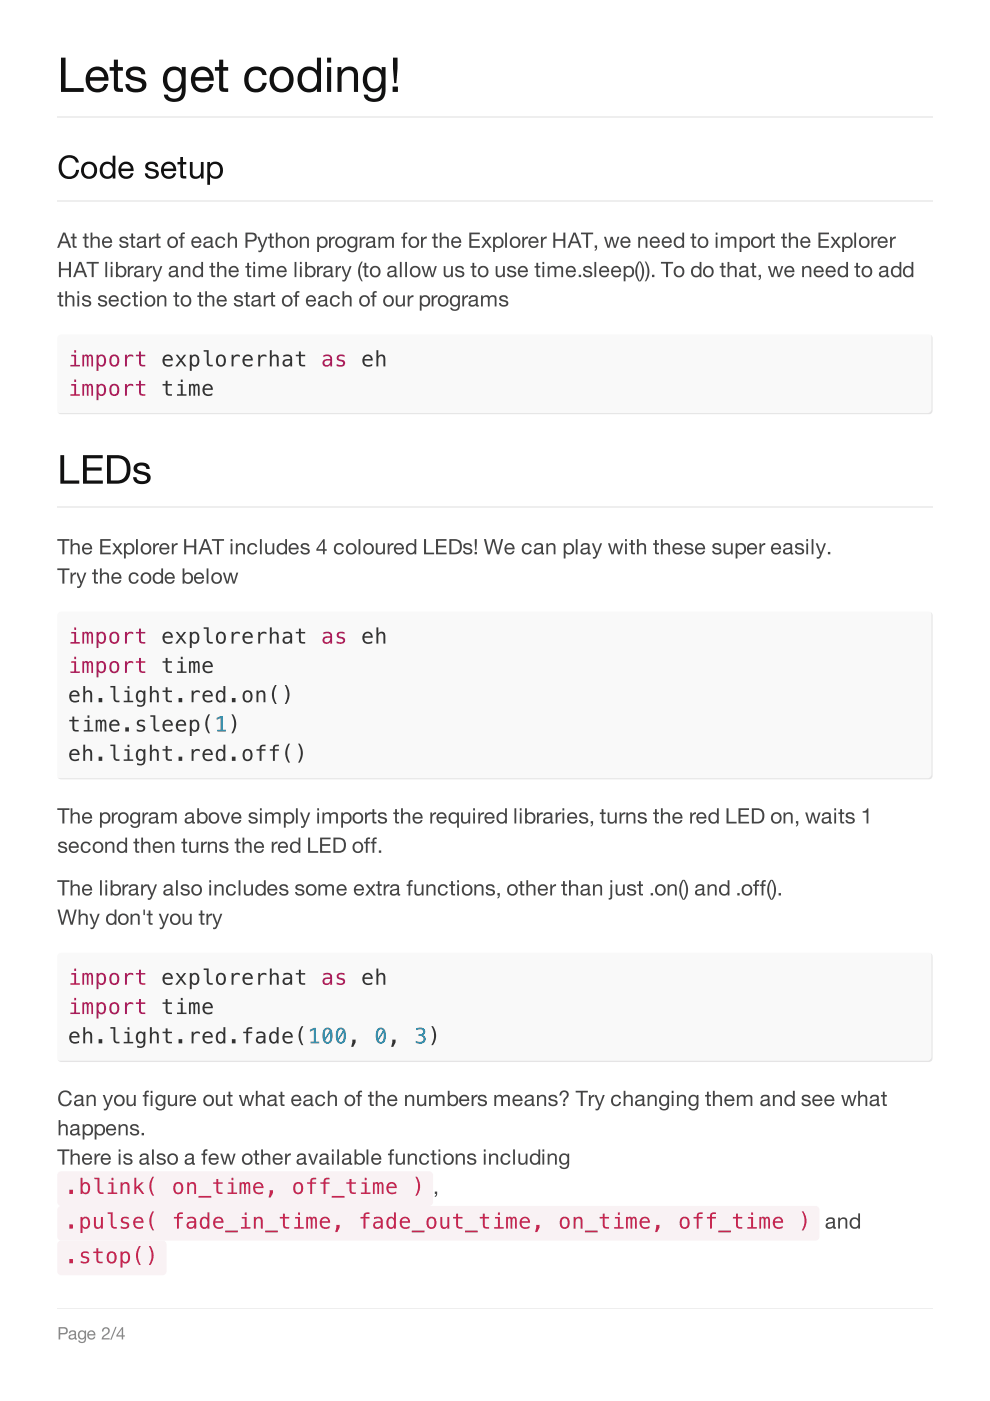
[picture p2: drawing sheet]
<svg xmlns="http://www.w3.org/2000/svg" width="210mm" height="297mm" viewBox="0 0 210 297" stroke-linecap="round" stroke-linejoin="round" font-family="sans-serif">
<path d="M12.1 276.9h185.7v.6h-185.7z" fill="#eee"/>
<path d="M12.8 281.7h.7a.49 .49 0 0 1 .5 .4 .49 .49 0 0 1-.5 .5h-.7zM12.4 281.4v2.6h.4v-1.1a1.63 1.63 0 0 0 1.4-.2 .8 .8 0 0 0 .1-.9 .8 .8 0 0 0-.7-.4zM14.8 282.3l.5-.2a.65 .65 0 0 1 .8 .5v1l.2 .1v.3h-.3l-.2-.3a.66 .66 0 0 1-.9 .4 .66 .66 0 0 1-.3-1l.7-.2a.35 .35 0 0 0 .4-.1 .35 .35 0 0 0 0-.5 .35 .35 0 0 0-.5 0l-.3 .4h-.3zM14.9 283.3a.45 .45 0 0 0 .4 .5 .45 .45 0 0 0 .5-.5v-.3zM16.8 282.3a.91 .91 0 0 0-.2 1.3 .91 .91 0 0 0 1.3 .1 .59 .59 0 0 1-.2 .7 .59 .59 0 0 1-.8-.2h-.3a.86 .86 0 0 0 1 .5 .86 .86 0 0 0 .6-.9v-1.7h-.2v.3a.74 .74 0 0 0-1.2-.1zM17 282.4a.64 .64 0 0 1 .9 .6 .64 .64 0 0 1-.9 .6l-.2-.6zM19 282.5l.1-.1a.55 .55 0 0 1 .8 .5h-1.1zM18.7 282.3a.94 .94 0 0 0 .1 1.5 .94 .94 0 0 0 1.4-.4h-.3a.56 .56 0 0 1-.7 .3 .56 .56 0 0 1-.4-.6h1.4a.88 .88 0 0 0-.4-.9 .88 .88 0 0 0-1.1 .1zM21.8 281.7l-.2 .6h.3a.54 .54 0 0 1 .5-.6 .54 .54 0 0 1 .6 .4 .54 .54 0 0 1-.4 .6l-.3 .2a1.23 1.23 0 0 0-.8 1.1h1.8v-.3h-1.4l.4-.4a1.03 1.03 0 0 0 .9-.7 1.03 1.03 0 0 0-.3-1.1l-.6-.1zM24.5 281.3l-1.1 2.8h.2l1.1-2.8zM25.8 281.8v1.3h-.9zM25.9 281.4l-1.2 1.7v.3h1.1v.6h.3v-.6h.4v-.3h-.4v-1.7z" fill-rule="evenodd" fill="#888"/>
<g fill="#fff">
<path d="M9.9 9.9h190.1v267.3h-190.1z"/>
<path d="M12.1 9.8h185.7v267.4h-185.7z"/>
</g>
<path d="M12.1 24.7h185.7M12.1 42.5h185.7" fill="none" stroke="#eee" stroke-width=".28"/>
<path d="M12.4 71.2l.6-.3h183.9a.85 .85 0 0 1 .9 .9v15.2a.85 .85 0 0 1-.9 .9h-183.9a.85 .85 0 0 1-.9-.9v-15.2z" fill-rule="evenodd" fill="#f9f9f9"/>
<path d="M12.1 107.5h185.7" fill="none" stroke="#eee" stroke-width=".28"/>
<g fill="#f9f9f9">
<path d="M12.4 129.9l.6-.2h183.9a.85 .85 0 0 1 .9 .8v33.9a.85 .85 0 0 1-.9 .9h-183.9a.85 .85 0 0 1-.9-.9v-33.9z" fill-rule="evenodd"/>
<path d="M12.4 202.3l.6-.3h183.9a.85 .85 0 0 1 .9 .9v21.4a.85 .85 0 0 1-.9 .9h-183.9a.85 .85 0 0 1-.9-.9v-21.4z" fill-rule="evenodd"/>
</g>
<g fill="#111">
<path d="M12.9 12.2v7.3h4.8v-.8h-3.8v-6.5zM19.5 15.3a1.51 1.51 0 0 1 1.6-.3 1.51 1.51 0 0 1 1 1.4h-3zM18.9 14.9a2.98 2.98 0 0 0 .9 4.6 2.31 2.31 0 0 0 3.1-1.7h-.8a1.55 1.55 0 0 1-1.8 1 1.55 1.55 0 0 1-1.2-1.7h3.9a2.45 2.45 0 0 0-1.2-2.7 2.45 2.45 0 0 0-2.9 .5zM24.1 12.6v1.6h-.9v.8h.9v3.3a.98 .98 0 0 0 1.3 1.2h.7v-.8h-.4a.45 .45 0 0 1-.5 0 .45 .45 0 0 1-.2-.4v-3.3h1.1v-.8h-1.1v-1.6zM27.2 14.6a1.39 1.39 0 0 0-.4 1.5 1.39 1.39 0 0 0 1.3 .9l.3 .1a2.22 2.22 0 0 1 1.7 .8 1.09 1.09 0 0 1-1.6 .9 1.05 1.05 0 0 1-1.1-1h-.8a2.07 2.07 0 0 0 2.7 1.8 1.56 1.56 0 0 0 1.8-1.6 1.56 1.56 0 0 0-1.8-1.5l-.6-.2a.89 .89 0 0 1-1-1.1 1.39 1.39 0 0 1 2.2 .6h.9a1.94 1.94 0 0 0-2.6-1.7zM35.2 14.8a3 3 0 0 0 .9 4.6 1.97 1.97 0 0 0 2.4-.8 1.79 1.79 0 0 1-1.5 2.3h-.2a1.22 1.22 0 0 1-1.2-.8h-.9a2.03 2.03 0 0 0 2.7 1.5 2.13 2.13 0 0 0 2-2.6v-4.8h-.9v.8a2.12 2.12 0 0 0-3.3-.2zM36 15.3a1.58 1.58 0 0 1 1.9-.1 1.58 1.58 0 0 1 .6 1.8 1.54 1.54 0 0 1-1.5 1.8 1.54 1.54 0 0 1-1.5-1.8 2.28 2.28 0 0 1 .5-1.7zM41.8 15.3a1.51 1.51 0 0 1 1.7-.3 1.51 1.51 0 0 1 .9 1.4h-3zM41.2 14.9a2.98 2.98 0 0 0 .9 4.6 2.31 2.31 0 0 0 3.1-1.7h-.8a1.55 1.55 0 0 1-1.8 1 1.55 1.55 0 0 1-1.2-1.7h3.9a2.45 2.45 0 0 0-1.2-2.7 2.45 2.45 0 0 0-2.9 .5zM46.5 12.6v1.6h-.9v.8h.9v3.3a.98 .98 0 0 0 1.2 1.2h.7v-.8h-.4a.45 .45 0 0 1-.5 0 .45 .45 0 0 1-.2-.4v-3.3h1.1v-.8h-1.1v-1.6zM52.6 14.7a3.2 3.2 0 0 0 .3 4.6 2.41 2.41 0 0 0 3.7-1.7h-.9a1.53 1.53 0 0 1-1.9 1.2 1.53 1.53 0 0 1-1.1-1.9 1.59 1.59 0 0 1 .9-1.8 1.59 1.59 0 0 1 1.9 .5l.1 .3h.9a2.35 2.35 0 0 0-3.9-1.2zM58.5 15.4a1.65 1.65 0 0 1 2-.3 1.65 1.65 0 0 1 .8 1.8 1.67 1.67 0 0 1-1.6 1.9 1.67 1.67 0 0 1-1.6-1.9l.1-.9zM58 14.7a2.85 2.85 0 0 0 1.4 4.9 2.71 2.71 0 0 0 2.6-4.1 2.58 2.58 0 0 0-4-.8zM64.5 15.3a1.69 1.69 0 0 1 2-.1 1.69 1.69 0 0 1 .7 1.9 1.63 1.63 0 0 1-1.7 1.7 1.63 1.63 0 0 1-1.5-1.9l.1-1zM63.9 14.7a3.1 3.1 0 0 0 .8 4.8 2.19 2.19 0 0 0 2.5-.7v.7h.9v-7.3h-.9v2.7a2.28 2.28 0 0 0-3.3-.2zM69.3 12.2v1.1h.9v-1.1zM69.3 14.2v5.3h.9v-5.3zM71.6 14.2v5.3h.8v-3a1.44 1.44 0 0 1 .8-1.5 1.44 1.44 0 0 1 1.7 .4l.1 .5v3.6h.9v-3.5a1.77 1.77 0 0 0-.8-1.7 1.77 1.77 0 0 0-1.8 0l-.9 .8v-.9zM77.6 14.8a3 3 0 0 0 .9 4.6 1.97 1.97 0 0 0 2.4-.8 1.79 1.79 0 0 1-1.5 2.3h-.2a1.22 1.22 0 0 1-1.2-.8h-.9a2.03 2.03 0 0 0 2.7 1.5 2.13 2.13 0 0 0 1.9-2.6v-4.8h-.8v.8a2.12 2.12 0 0 0-3.3-.2zM78.3 15.3a1.58 1.58 0 0 1 2-.1 1.58 1.58 0 0 1 .6 1.8 1.54 1.54 0 0 1-1.5 1.8 1.54 1.54 0 0 1-1.6-1.8 2.28 2.28 0 0 1 .5-1.7zM83.2 18.4v1.1h1.2v-1.1zM83.3 12.2l.3 5.4h.4l.3-5.4z" fill-rule="evenodd"/>
<path d="M13.2 33.4a2.79 2.79 0 0 0 .7 4.4 2.09 2.09 0 0 0 2.9-1.8h-.7a1.53 1.53 0 0 1-1.7 1.4 1.53 1.53 0 0 1-1.3-1.7 1.69 1.69 0 0 1 .7-2 1.69 1.69 0 0 1 2 .2l.3 .6h.6a2.1 2.1 0 0 0-3.5-1.1zM18.1 35.1a1.19 1.19 0 0 1 1.6 0 1.19 1.19 0 0 1 .2 1.6 1.11 1.11 0 0 1-1.4 .6 1.11 1.11 0 0 1-.7-1.4zM17.6 34.8a1.83 1.83 0 0 0-.1 2.5 1.83 1.83 0 0 0 2.5 .3 1.83 1.83 0 0 0 .3-2.6 1.83 1.83 0 0 0-2.5-.4zM22.1 35.1a1.19 1.19 0 0 1 1.5 0 1.19 1.19 0 0 1 .2 1.5 1.09 1.09 0 0 1-1.3 .8 1.09 1.09 0 0 1-.7-1.4zM21.7 34.6a1.82 1.82 0 0 0-.4 2.4 1.82 1.82 0 0 0 2.3 .7l.3-.3v.4h.6v-4.8h-.6v1.8l-.1-.1a1.57 1.57 0 0 0-2.1-.1zM26 35.1a1.01 1.01 0 0 1 1.1-.3 1.01 1.01 0 0 1 .6 1h-2zM25.6 34.8a1.81 1.81 0 0 0-.2 2.4 1.81 1.81 0 0 0 2.4 .4l.5-.9h-.6a1.03 1.03 0 0 1-1.2 .7 1.03 1.03 0 0 1-.8-1.1h2.6a1.63 1.63 0 0 0-.8-1.8 1.63 1.63 0 0 0-1.9 .3zM31 34.6a.98 .98 0 0 0-.1 1.2 .98 .98 0 0 0 1 .4 .84 .84 0 0 1 1.1 1l-.5 .2a.92 .92 0 0 1-1.2-.7h-.6a1.61 1.61 0 0 0 2.6 .9 1.01 1.01 0 0 0 .3-1.2 1.01 1.01 0 0 0-1.1-.6 1.01 1.01 0 0 1-1.1-.7l.6-.3a.78 .78 0 0 1 1 .6h.5a1.48 1.48 0 0 0-2.5-.8zM35 35.1a1.01 1.01 0 0 1 1.1-.3 1.01 1.01 0 0 1 .7 1h-2.1zM34.6 34.8a1.81 1.81 0 0 0-.2 2.4 1.81 1.81 0 0 0 2.4 .4l.5-.9h-.6a1.03 1.03 0 0 1-1.2 .7 1.03 1.03 0 0 1-.8-1.1h2.7a1.63 1.63 0 0 0-.8-1.8 1.63 1.63 0 0 0-2 .3zM38.2 33.3v1h-.6v.6h.6v2.2a.65 .65 0 0 0 .9 .7h.4v-.5h-.3a.3 .3 0 0 1-.3 0 .3 .3 0 0 1-.1-.3v-2.1h.7v-.6h-.7v-1zM40.3 34.3v2.3a1.24 1.24 0 0 0 .9 1.3 1.24 1.24 0 0 0 1.4-.6v.5h.6v-3.5h-.6v2a.9 .9 0 0 1-.7 1.1 .9 .9 0 0 1-1.1-.7v-2.4zM44 34.3v4.9h.5v-1.8a1.6 1.6 0 0 0 2 .3 1.6 1.6 0 0 0 .8-1.8 1.55 1.55 0 0 0-1-1.5 1.55 1.55 0 0 0-1.8 .4v-.5zM44.8 35.1a1.18 1.18 0 0 1 1.5 0 1.18 1.18 0 0 1 .3 1.5 1.1 1.1 0 0 1-1.4 .8 1.1 1.1 0 0 1-.7-1.5z" fill-rule="evenodd"/>
</g>
<g fill="#444">
<path d="M13.6 49.7l.5 1.5h-1.1zM13.4 49.3l-1.3 3.2h.4l.4-.9h1.4l.3 .9h.5l-1.3-3.2zM15.4 49.5v.7h-.4v.3h.4v1.5a.55 .55 0 0 0 .3 .6 .55 .55 0 0 0 .6-.1v-.3h-.4l-.1-.2v-1.5h.5v-.3h-.5v-.7zM17.9 49.5v.7h-.4v.3h.4v1.5a.55 .55 0 0 0 .3 .6 .55 .55 0 0 0 .6-.1v-.3h-.4l-.1-.2v-1.5h.5v-.3h-.5v-.7zM19.2 49.3v3.2h.4v-1.3a.6 .6 0 0 1 .4-.7 .6 .6 0 0 1 .8 .5v1.5h.3v-1.5a.84 .84 0 0 0-.6-.8 .84 .84 0 0 0-.9 .3v-1.2zM22.2 50.7a.67 .67 0 0 1 .8-.2 .67 .67 0 0 1 .4 .6h-1.4zM21.9 50.5a1.17 1.17 0 0 0 0 1.7 1.17 1.17 0 0 0 1.8-.2v-.2h-.3a.69 .69 0 0 1-.8 .4 .69 .69 0 0 1-.6-.7h1.8a1.09 1.09 0 0 0-.6-1.2 1.09 1.09 0 0 0-1.3 .2zM25.5 50.4a.72 .72 0 0 0 0 .8 .72 .72 0 0 0 .8 .3 .39 .39 0 0 1 .5 .2 .39 .39 0 0 1-.1 .5l-.4 .1a.52 .52 0 0 1-.6-.5h-.4a1.03 1.03 0 0 0 .9 .8 1.03 1.03 0 0 0 1.1-.7 1.43 1.43 0 0 0-1.4-.9 .39 .39 0 0 1 .1-.5 .39 .39 0 0 1 .5 0l.3 .4h.4a.99 .99 0 0 0-1.7-.5zM27.8 49.5v.7h-.4v.3h.4v1.5a.55 .55 0 0 0 .3 .6 .55 .55 0 0 0 .6-.1v-.3h-.4l-.1-.2v-1.5h.5v-.3h-.5v-.7zM29.2 50.4a1.02 1.02 0 0 1 1.7 .4v1.3l.3 .1v.3l-.4 .1-.2-.4a.81 .81 0 0 1-1.1 .4 .81 .81 0 0 1-.4-1.1l.8-.3a.39 .39 0 0 0 .6-.1 .39 .39 0 0 0-.1-.5 .68 .68 0 0 0-1 .3h-.3zM29.4 51.7a.51 .51 0 0 0 .3 .6 .51 .51 0 0 0 .7-.2l.1-.8zM31.6 50.2v2.3h.4v-1a.78 .78 0 0 1 .9-.9v-.5l-.6 .2-.3 .4v-.5zM33.2 49.5v.7h-.4v.3h.4v1.5a.55 .55 0 0 0 .3 .6 .55 .55 0 0 0 .6-.1v-.3h-.4l-.1-.2v-1.5h.5v-.3h-.5v-.7zM36.1 50.7a.79 .79 0 0 1 1.2 .7 .79 .79 0 0 1-1.2 .6 1.11 1.11 0 0 1 0-1.3zM35.8 50.5a1.22 1.22 0 0 0 .2 1.9 1.22 1.22 0 0 0 1.8-.7 1.22 1.22 0 0 0-1.2-1.6zM38.5 49.4l-.2 .8h-.4v.3h.4v2h.4v-2h.4v-.3h-.4v-.5l.5-.1v-.3zM41.2 50.7a.67 .67 0 0 1 .7-.2 .67 .67 0 0 1 .4 .6h-1.3zM40.9 50.5a1.17 1.17 0 0 0 0 1.7 1.17 1.17 0 0 0 1.7-.2l.1-.2h-.4a.69 .69 0 0 1-.8 .4 .69 .69 0 0 1-.5-.7h1.7a1.09 1.09 0 0 0-.5-1.2 1.09 1.09 0 0 0-1.3 .2zM43.4 50.4a1.02 1.02 0 0 1 1.7 .4v1.3l.2 .1v.3l-.4 .1-.2-.4a.81 .81 0 0 1-1.1 .4 .81 .81 0 0 1-.4-1.1l.8-.3a.39 .39 0 0 0 .6-.1 .39 .39 0 0 0-.1-.5 .68 .68 0 0 0-.9 .3h-.4zM43.6 51.7a.51 .51 0 0 0 .3 .6 .51 .51 0 0 0 .6-.2l.2-.8zM45.9 50.5a1.16 1.16 0 0 0 .1 1.8 1.16 1.16 0 0 0 1.7-.3l.1-.3h-.4a.7 .7 0 0 1-.9 .5 .7 .7 0 0 1-.4-1 .67 .67 0 0 1 .5-.7 .67 .67 0 0 1 .8 .5h.4a1.04 1.04 0 0 0-.8-.8 1.04 1.04 0 0 0-1.1 .3zM48.3 49.3v3.2h.4v-1.3a.6 .6 0 0 1 .4-.7 .6 .6 0 0 1 .8 .5v1.5h.3v-1.5a.84 .84 0 0 0-.6-.8 .84 .84 0 0 0-.9 .3v-1.2zM52.5 49.7h.8a.6 .6 0 0 1 .7 .6 .6 .6 0 0 1-.7 .6h-.8zM52 49.3v3.2h.5v-1.3a2.01 2.01 0 0 0 1.7-.2 .98 .98 0 0 0 .2-1.1 .98 .98 0 0 0-.9-.6zM54.6 50.2h.4l.7 1.9 .6-1.9h.4l-1 2.7a.69 .69 0 0 1-.9 .5v-.3h.4l.3-.6zM57.2 49.5v.7h-.4v.3h.4v1.5a.55 .55 0 0 0 .3 .6 .55 .55 0 0 0 .6-.1v-.3h-.4l-.1-.2v-1.5h.5v-.3h-.5v-.7zM58.5 49.3v3.2h.4v-1.3a.6 .6 0 0 1 .4-.7 .6 .6 0 0 1 .7 .5v1.5h.4v-1.5a.84 .84 0 0 0-.6-.8 .84 .84 0 0 0-.9 .3v-1.2zM61.5 50.7a.79 .79 0 0 1 1.3 .7 .79 .79 0 0 1-1.3 .6 1.11 1.11 0 0 1 0-1.3zM61.2 50.5a1.22 1.22 0 0 0 .2 1.9 1.22 1.22 0 0 0 1.8-.7 1.22 1.22 0 0 0-1.2-1.6zM63.6 50.2v2.3h.4v-1.3a.6 .6 0 0 1 .4-.7 .6 .6 0 0 1 .7 .5v1.5h.4v-1.5a.83 .83 0 0 0-.6-.9 .83 .83 0 0 0-1 .5v-.4zM67.3 50.2v3.2h.3v-1.2a1.11 1.11 0 0 0 1.5 .2 1.11 1.11 0 0 0 .3-1.5 1.01 1.01 0 0 0-.8-.7 1.01 1.01 0 0 0-1 .3v-.3zM67.9 50.7a.85 .85 0 0 1 1.2 .5 .85 .85 0 0 1-.7 1.1 .93 .93 0 0 1-.8-.7 .93 .93 0 0 1 .3-.9zM69.8 50.2v2.3h.4v-1a.78 .78 0 0 1 .8-.9v-.5l-.5 .2-.4 .4v-.5zM71.7 50.7a.79 .79 0 0 1 1.2 .7 .79 .79 0 0 1-1.2 .6 1.11 1.11 0 0 1 0-1.3zM71.4 50.5a1.22 1.22 0 0 0 .2 1.9 1.22 1.22 0 0 0 1.8-.7 1.22 1.22 0 0 0-1.2-1.6zM73.9 50.4a1.16 1.16 0 0 0-.2 1.6 1.16 1.16 0 0 0 1.5 .4l.2-.3a.73 .73 0 0 1-.3 1 .73 .73 0 0 1-1-.3h-.4a1.06 1.06 0 0 0 1.2 .7 1.06 1.06 0 0 0 .9-1.2v-2.1h-.4v.3a.94 .94 0 0 0-1.5-.1zM74.3 50.6a.84 .84 0 0 1 1.1 .4 .84 .84 0 0 1-.4 1.1 .86 .86 0 0 1-1-.4 .86 .86 0 0 1 .3-1.1zM76.3 50.2v2.3h.4v-1a.78 .78 0 0 1 .8-.9v-.5l-.5 .2-.4 .4v-.5zM77.8 50.4a1.02 1.02 0 0 1 1.7 .4v1.3l.3 .1v.3l-.4 .1-.2-.4a.81 .81 0 0 1-1.1 .4 .81 .81 0 0 1-.4-1.1l.8-.3a.39 .39 0 0 0 .5-.1 .39 .39 0 0 0 0-.5 .68 .68 0 0 0-1 .3h-.3zM78 51.7a.51 .51 0 0 0 .3 .6 .51 .51 0 0 0 .7-.2l.1-.8zM80.2 50.2v2.3h.4v-1.4a.53 .53 0 0 1 .5-.6 .53 .53 0 0 1 .6 .5v1.5h.4v-1.4a.54 .54 0 0 1 .5-.6 .54 .54 0 0 1 .5 .5v1.5h.4v-1.7a.8 .8 0 0 0-.6-.7 .8 .8 0 0 0-.9 .4 .82 .82 0 0 0-1.4 0v-.3zM85.6 49.4l-.1 .8h-.4v.3h.4v2h.4v-2h.4v-.3h-.4v-.5l.5-.1v-.3zM87.2 50.7a.79 .79 0 0 1 1.3 .7 .79 .79 0 0 1-1.3 .6 1.11 1.11 0 0 1 0-1.3zM86.9 50.5a1.22 1.22 0 0 0 .2 1.9 1.22 1.22 0 0 0 1.8-.7 1.22 1.22 0 0 0-1.2-1.6zM89.3 50.2v2.3h.3v-1a.78 .78 0 0 1 .9-.9v-.5l-.5 .2-.4 .4v-.5zM92 49.5v.7h-.4v.3h.4v1.5a.55 .55 0 0 0 .2 .6 .55 .55 0 0 0 .6-.1v-.3h-.4v-.2v-1.5h.4v-.3h-.4v-.7zM93.2 49.3v3.2h.4v-1.3a.6 .6 0 0 1 .5-.7 .6 .6 0 0 1 .7 .5v1.5h.4v-1.5a.84 .84 0 0 0-.6-.8 .84 .84 0 0 0-1 .3v-1.2zM96.3 50.7a.67 .67 0 0 1 .7-.2 .67 .67 0 0 1 .4 .6h-1.3zM96 50.5a1.17 1.17 0 0 0 0 1.7 1.17 1.17 0 0 0 1.7-.2l.1-.2h-.4a.69 .69 0 0 1-.8 .4 .69 .69 0 0 1-.5-.7h1.7a1.09 1.09 0 0 0-.5-1.2 1.09 1.09 0 0 0-1.3 .2zM99.5 49.3v3.2h2.3v-.3h-1.9v-1.1h1.7v-.4h-1.7v-1h1.8v-.4zM102.1 50.2l.8 1.1-.9 1.2h.5l.6-.9 .7 .9h.5l-.9-1.2 .8-1.1h-.5l-.6 .8-.5-.8zM104.5 50.2v3.2h.4v-1.2a1.11 1.11 0 0 0 1.5 .2 1.11 1.11 0 0 0 .3-1.5 1.01 1.01 0 0 0-.8-.7 1.01 1.01 0 0 0-1 .3v-.3zM105.2 50.7a.85 .85 0 0 1 1.2 .5 .85 .85 0 0 1-.7 1.1 .93 .93 0 0 1-.8-.7 .93 .93 0 0 1 .3-.9zM107.1 49.3v3.2h.4v-3.2zM108.7 50.7a.79 .79 0 0 1 1.2 .7 .79 .79 0 0 1-1.2 .6 1.11 1.11 0 0 1 0-1.3zM108.4 50.5a1.22 1.22 0 0 0 .2 1.9 1.22 1.22 0 0 0 1.8-.7 1.22 1.22 0 0 0-1.2-1.6zM110.7 50.2v2.3h.4v-1a.78 .78 0 0 1 .9-.9v-.5l-.5 .2-.4 .4v-.5zM112.6 50.7a.67 .67 0 0 1 .8-.2 .67 .67 0 0 1 .4 .6h-1.4zM112.3 50.5a1.17 1.17 0 0 0 0 1.7 1.17 1.17 0 0 0 1.8-.2l.1-.2h-.4a.69 .69 0 0 1-.8 .4 .69 .69 0 0 1-.6-.7h1.8a1.09 1.09 0 0 0-.6-1.2 1.09 1.09 0 0 0-1.3 .2zM114.7 50.2v2.3h.4v-1a.78 .78 0 0 1 .8-.9v-.5l-.5 .2-.3 .4v-.5zM117.3 49.3v3.2h.4v-1.4h1.7v1.4h.5v-3.2h-.5v1.4h-1.7v-1.4zM121.8 49.7l.6 1.5h-1.1zM121.6 49.3l-1.3 3.2h.5l.3-.9h1.4l.3 .9h.5l-1.2-3.2zM123.2 49.3v.4h1.1v2.8h.4v-2.8h1.1v-.4zM126.1 52v.5l.3 .1-.3 .6 .4-.4 .1-.8zM128.1 50.2l.7 2.3h.4l.5-1.8 .5 1.8h.4l.7-2.3h-.4l-.5 1.9-.5-1.9h-.4l-.5 1.9-.5-1.9zM132.1 50.7a.67 .67 0 0 1 .8-.2 .67 .67 0 0 1 .4 .6h-1.4zM131.8 50.5a1.17 1.17 0 0 0 0 1.7 1.17 1.17 0 0 0 1.8-.2l.1-.2h-.4a.69 .69 0 0 1-.8 .4 .69 .69 0 0 1-.6-.7h1.8a1.09 1.09 0 0 0-.6-1.2 1.09 1.09 0 0 0-1.3 .2zM135.3 50.2v2.3h.4v-1.3a.6 .6 0 0 1 .5-.7 .6 .6 0 0 1 .7 .5v1.5h.4v-1.5a.83 .83 0 0 0-.6-.9 .83 .83 0 0 0-1 .5v-.4zM138.3 50.7a.67 .67 0 0 1 .8-.2 .67 .67 0 0 1 .4 .6h-1.3zM138.1 50.5a1.17 1.17 0 0 0 0 1.7 1.17 1.17 0 0 0 1.7-.2l.1-.2h-.4a.69 .69 0 0 1-.8 .4 .69 .69 0 0 1-.5-.7h1.7a1.09 1.09 0 0 0-.5-1.2 1.09 1.09 0 0 0-1.3 .2zM140.9 50.7a.67 .67 0 0 1 .7-.2 .67 .67 0 0 1 .4 .6h-1.3zM140.6 50.5a1.17 1.17 0 0 0 0 1.7 1.17 1.17 0 0 0 1.7-.2l.1-.2h-.4a.69 .69 0 0 1-.8 .4 .69 .69 0 0 1-.5-.7h1.7a1.09 1.09 0 0 0-.5-1.2 1.09 1.09 0 0 0-1.3 .2zM143.5 50.7a.85 .85 0 0 1 1.2 .5 .85 .85 0 0 1-.7 1.1 .94 .94 0 0 1-.5-1.6zM143.1 50.5a1.2 1.2 0 0 0-.1 1.6 1.2 1.2 0 0 0 1.5 .3l.2-.2v.3h.3v-3.2h-.3v1.2l-.5-.3a1.06 1.06 0 0 0-1.1 .3zM146.8 49.5v.7h-.4v.3h.4v1.5a.55 .55 0 0 0 .2 .6 .55 .55 0 0 0 .6-.1v-.3h-.3l-.1-.2v-1.5h.4v-.3h-.4v-.7zM148.5 50.7a.79 .79 0 0 1 1.3 .7 .79 .79 0 0 1-1.3 .6 1.11 1.11 0 0 1 0-1.3zM148.2 50.5a1.22 1.22 0 0 0 .3 1.9 1.22 1.22 0 0 0 1.8-.7 1.22 1.22 0 0 0-1.2-1.6zM151.7 49.3v.5h.4v-.5zM151.7 50.2v2.3h.4v-2.3zM152.8 50.2v2.3h.4v-1.4a.53 .53 0 0 1 .5-.6 .53 .53 0 0 1 .6 .5v1.5h.4v-1.4a.54 .54 0 0 1 .5-.6 .54 .54 0 0 1 .5 .5v1.5h.4v-1.7a.8 .8 0 0 0-.6-.7 .8 .8 0 0 0-.9 .4 .82 .82 0 0 0-1.4 0v-.3zM156.8 50.2v3.2h.4v-1.2a1.11 1.11 0 0 0 1.5 .2 1.11 1.11 0 0 0 .3-1.5 1.01 1.01 0 0 0-.8-.7 1.01 1.01 0 0 0-1 .3v-.3zM157.4 50.7a.85 .85 0 0 1 1.2 .5 .85 .85 0 0 1-.7 1.1 .93 .93 0 0 1-.7-.7 .93 .93 0 0 1 .2-.9zM159.8 50.7a.79 .79 0 0 1 1.3 .7 .79 .79 0 0 1-1.3 .6 1.11 1.11 0 0 1 0-1.3zM159.5 50.5a1.22 1.22 0 0 0 .3 1.9 1.22 1.22 0 0 0 1.8-.7 1.22 1.22 0 0 0-1.2-1.6zM161.9 50.2v2.3h.4v-1a.78 .78 0 0 1 .8-.9v-.5l-.5 .2-.4 .4v-.5zM163.5 49.5v.7h-.4v.3h.4v1.5a.55 .55 0 0 0 .2 .6 .55 .55 0 0 0 .6-.1v-.3h-.4l-.1-.2v-1.5h.5v-.3h-.5v-.7zM166 49.5v.7h-.4v.3h.4v1.5a.55 .55 0 0 0 .3 .6 .55 .55 0 0 0 .5-.1v-.3h-.3l-.1-.2v-1.5h.4v-.3h-.4v-.7zM167.3 49.3v3.2h.3v-1.3a.6 .6 0 0 1 .5-.7 .6 .6 0 0 1 .7 .5v1.5h.4v-1.5a.84 .84 0 0 0-.6-.8 .84 .84 0 0 0-1 .3v-1.2zM170.3 50.7a.67 .67 0 0 1 .7-.2 .67 .67 0 0 1 .4 .6h-1.3zM170 50.5a1.17 1.17 0 0 0 0 1.7 1.17 1.17 0 0 0 1.7-.2l.1-.2h-.4a.69 .69 0 0 1-.8 .4 .69 .69 0 0 1-.5-.7h1.7a1.09 1.09 0 0 0-.5-1.2 1.09 1.09 0 0 0-1.3 .2zM173.5 49.3v3.2h2.3v-.3h-1.8v-1.1h1.6v-.4h-1.6v-1h1.8v-.4zM176.1 50.2l.8 1.1-.8 1.2h.4l.7-.9 .6 .9h.5l-.9-1.2 .8-1.1h-.5l-.5 .8-.6-.8zM178.6 50.2v3.2h.4v-1.2a1.11 1.11 0 0 0 1.4 .2 1.11 1.11 0 0 0 .3-1.5 1.01 1.01 0 0 0-.7-.7 1.01 1.01 0 0 0-1 .3v-.3zM179.2 50.7a.85 .85 0 0 1 1.2 .5 .85 .85 0 0 1-.7 1.1 .93 .93 0 0 1-.8-.7 .93 .93 0 0 1 .3-.9zM181.1 49.3v3.2h.4v-3.2zM182.7 50.7a.79 .79 0 0 1 1.3 .7 .79 .79 0 0 1-1.3 .6 1.11 1.11 0 0 1 0-1.3zM182.4 50.5a1.22 1.22 0 0 0 .2 1.9 1.22 1.22 0 0 0 1.8-.7 1.22 1.22 0 0 0-1.2-1.6zM184.8 50.2v2.3h.3v-1a.78 .78 0 0 1 .9-.9v-.5l-.5 .2-.4 .4v-.5zM186.7 50.7a.67 .67 0 0 1 .7-.2 .67 .67 0 0 1 .4 .6h-1.3zM186.4 50.5a1.17 1.17 0 0 0 0 1.7 1.17 1.17 0 0 0 1.7-.2l.1-.2h-.4a.69 .69 0 0 1-.8 .4 .69 .69 0 0 1-.5-.7h1.7a1.09 1.09 0 0 0-.5-1.2 1.09 1.09 0 0 0-1.3 .2zM188.7 50.2v2.3h.4v-1a.78 .78 0 0 1 .8-.9v-.5l-.5 .2-.3 .4v-.5z" fill-rule="evenodd"/>
<path d="M12.5 55.5v3.3h.4v-1.5h1.7v1.5h.4v-3.3h-.4v1.4h-1.7v-1.4zM17 55.9l.5 1.5h-1.1zM16.8 55.5l-1.3 3.3h.4l.4-1h1.4l.3 1h.5l-1.3-3.3zM18.4 55.5v.4h1v2.9h.5v-2.9h1v-.4zM22.3 55.5v3.3h.4v-3.3zM23.5 55.5v.5h.4v-.5zM23.5 56.4v2.4h.4v-2.4zM24.6 55.5v3.3h.4v-.4a1.11 1.11 0 0 0 1.5 .2 1.11 1.11 0 0 0 .2-1.5 1.01 1.01 0 0 0-.7-.7 1.01 1.01 0 0 0-1 .3v-1.2zM25.2 56.9a.85 .85 0 0 1 1.2 .5 .85 .85 0 0 1-.7 1.1 .93 .93 0 0 1-.7-.7 .93 .93 0 0 1 .2-.9zM27.1 56.4v2.4h.4v-1.1a.78 .78 0 0 1 .8-.9v-.4l-.5 .1-.3 .4v-.5zM28.7 56.6a1.02 1.02 0 0 1 1.7 .4v1.3l.2 .1v.3l-.4 .1-.2-.4a.81 .81 0 0 1-1.1 .4 .81 .81 0 0 1-.3-1.1l.8-.3a.39 .39 0 0 0 .5-.1 .39 .39 0 0 0-.1-.5 .68 .68 0 0 0-.9 .3h-.4zM28.9 57.9a.51 .51 0 0 0 .3 .6 .51 .51 0 0 0 .6-.2l.2-.8zM31.1 56.4v2.4h.3v-1.1a.78 .78 0 0 1 .9-.9v-.4l-.5 .1-.4 .4v-.5zM32.2 56.4h.5l.7 1.9 .6-1.9h.4l-1 2.7a.69 .69 0 0 1-.9 .6v-.4h.4l.3-.6zM36 56.6a1.02 1.02 0 0 1 1.7 .4v1.3l.2 .1v.3l-.4 .1-.2-.4a.81 .81 0 0 1-1 .4 .81 .81 0 0 1-.4-1.1l.8-.3a.39 .39 0 0 0 .5-.1 .39 .39 0 0 0 0-.5 .68 .68 0 0 0-1 .3h-.4zM36.2 57.9a.51 .51 0 0 0 .3 .6 .51 .51 0 0 0 .7-.2l.1-.8zM38.4 56.4v2.4h.4v-1.4a.6 .6 0 0 1 .5-.7 .6 .6 0 0 1 .7 .5v1.6h.4v-1.6a.83 .83 0 0 0-.7-.8 .83 .83 0 0 0-.9 .4v-.4zM41.5 56.9a.85 .85 0 0 1 1.2 .5 .85 .85 0 0 1-.7 1.1 .94 .94 0 0 1-.5-1.6zM41.1 56.7a1.2 1.2 0 0 0-.1 1.6 1.2 1.2 0 0 0 1.5 .3l.2-.2v.4h.4v-3.3h-.4v1.2l-.5-.3a1.06 1.06 0 0 0-1.1 .3zM44.8 55.7v.7h-.4v.4h.4v1.4a.55 .55 0 0 0 .2 .6 .55 .55 0 0 0 .6 0v-.4h-.3l-.1-.2v-1.4h.4v-.4h-.4v-.7zM46 55.5v3.3h.4v-1.4a.6 .6 0 0 1 .5-.7 .6 .6 0 0 1 .7 .5v1.6h.4v-1.6a.84 .84 0 0 0-.6-.8 .84 .84 0 0 0-1 .4v-1.3zM49.1 56.9a.67 .67 0 0 1 .7-.1 .67 .67 0 0 1 .4 .6h-1.3zM48.8 56.7a1.17 1.17 0 0 0 0 1.8 1.17 1.17 0 0 0 1.7-.2l.1-.3h-.4a.69 .69 0 0 1-.8 .5 .69 .69 0 0 1-.5-.8h1.7a1.09 1.09 0 0 0-.5-1.2 1.09 1.09 0 0 0-1.3 .2zM52.4 55.7v.7h-.4v.4h.4v1.4a.55 .55 0 0 0 .3 .6 .55 .55 0 0 0 .6 0v-.4h-.4l-.1-.2v-1.4h.5v-.4h-.5v-.7zM53.7 55.5v.5h.4v-.5zM53.7 56.4v2.4h.4v-2.4zM54.8 56.4v2.4h.4v-1.5a.53 .53 0 0 1 .5-.6 .53 .53 0 0 1 .6 .5v1.6h.3v-1.5a.54 .54 0 0 1 .5-.6 .54 .54 0 0 1 .6 .5v1.6h.4v-1.8a.8 .8 0 0 0-.7-.7 .8 .8 0 0 0-.8 .5 .82 .82 0 0 0-1.4 0v-.4zM59.2 56.9a.67 .67 0 0 1 .8-.1 .67 .67 0 0 1 .4 .6h-1.4zM58.9 56.7a1.17 1.17 0 0 0 0 1.8 1.17 1.17 0 0 0 1.8-.2l.1-.3h-.4a.69 .69 0 0 1-.8 .5 .69 .69 0 0 1-.6-.8h1.8a1.09 1.09 0 0 0-.6-1.2 1.09 1.09 0 0 0-1.3 .2zM62.5 55.5v3.3h.3v-3.3zM63.6 55.5v.5h.4v-.5zM63.6 56.4v2.4h.4v-2.4zM64.7 55.5v3.3h.4v-.4a1.11 1.11 0 0 0 1.5 .2 1.11 1.11 0 0 0 .3-1.5 1.01 1.01 0 0 0-.8-.7 1.01 1.01 0 0 0-1 .3v-1.2zM65.3 56.9a.85 .85 0 0 1 1.2 .5 .85 .85 0 0 1-.7 1.1 .93 .93 0 0 1-.7-.7 .93 .93 0 0 1 .2-.9zM67.2 56.4v2.4h.4v-1.1a.78 .78 0 0 1 .9-.9v-.4l-.6 .1-.3 .4v-.5zM68.8 56.6a1.02 1.02 0 0 1 1.7 .4v1.3l.2 .1v.3l-.4 .1-.2-.4a.81 .81 0 0 1-1.1 .4 .81 .81 0 0 1-.3-1.1l.8-.3a.39 .39 0 0 0 .5-.1 .39 .39 0 0 0-.1-.5 .68 .68 0 0 0-.9 .3h-.4zM69 57.9a.51 .51 0 0 0 .3 .6 .51 .51 0 0 0 .6-.2l.2-.8zM71.2 56.4v2.4h.4v-1.1a.78 .78 0 0 1 .8-.9v-.4l-.5 .1-.3 .4-.1-.5zM72.4 56.4h.4l.7 1.9 .6-1.9h.4l-1 2.7a.69 .69 0 0 1-.9 .6v-.4h.4l.3-.6zM76.6 55.5a3.5 3.5 0 0 0 0 4.1h.3a4 4 0 0 1 0-4.1zM77.3 55.7v.7h-.4v.4h.4v1.4a.55 .55 0 0 0 .2 .6 .55 .55 0 0 0 .6 0v-.4h-.3l-.1-.2v-1.4h.4v-.4h-.4v-.7zM79 56.9a.79 .79 0 0 1 1.3 .7 .79 .79 0 0 1-1.3 .6 1.11 1.11 0 0 1 0-1.3zM78.7 56.7a1.22 1.22 0 0 0 .3 1.9 1.22 1.22 0 0 0 1.7-.7 1.22 1.22 0 0 0-1.2-1.5zM82.4 56.6a1.02 1.02 0 0 1 1.6 .4v1.3l.3 .1v.3l-.4 .1-.2-.4a.81 .81 0 0 1-1.1 .4 .81 .81 0 0 1-.4-1.1l.8-.3a.39 .39 0 0 0 .6-.1 .39 .39 0 0 0-.1-.5 .68 .68 0 0 0-.9 .3h-.4zM82.6 57.9a.51 .51 0 0 0 .2 .6 .51 .51 0 0 0 .7-.2l.2-.8zM84.8 55.5v3.3h.4v-3.3zM85.9 55.5v3.3h.4v-3.3zM87.5 56.9a.79 .79 0 0 1 1.3 .7 .79 .79 0 0 1-1.3 .6 1.11 1.11 0 0 1 0-1.3zM87.2 56.7a1.22 1.22 0 0 0 .2 1.9 1.22 1.22 0 0 0 1.8-.7 1.22 1.22 0 0 0-1.2-1.5zM89.3 56.4l.8 2.4h.4l.5-1.9 .5 1.9h.4l.7-2.4h-.4l-.5 1.9-.5-1.9h-.4l-.5 1.9-.5-1.9zM94.1 56.4v1.6a.84 .84 0 0 0 .6 .8 .84 .84 0 0 0 1-.4v.4h.3v-2.4h-.4v1.3a.6 .6 0 0 1-.4 .7 .6 .6 0 0 1-.7-.4v-1.6zM96.7 56.6a.72 .72 0 0 0 0 .9 .72 .72 0 0 0 .8 .2 .39 .39 0 0 1 .5 .2 .39 .39 0 0 1-.1 .5l-.4 .1a.52 .52 0 0 1-.6-.5h-.4a1.03 1.03 0 0 0 .9 .8 1.03 1.03 0 0 0 1.1-.7 1.43 1.43 0 0 0-1.4-.9 .39 .39 0 0 1 .1-.5 .39 .39 0 0 1 .5 .1l.3 .3h.4a.99 .99 0 0 0-1.7-.5zM100.2 55.7v.7h-.4v.4h.4v1.4a.55 .55 0 0 0 .2 .6 .55 .55 0 0 0 .6 0v-.4h-.4l-.1-.2v-1.4h.5v-.4h-.5v-.7zM101.9 56.9a.79 .79 0 0 1 1.3 .7 .79 .79 0 0 1-1.3 .6 1.11 1.11 0 0 1 0-1.3zM101.6 56.7a1.22 1.22 0 0 0 .2 1.9 1.22 1.22 0 0 0 1.8-.7 1.22 1.22 0 0 0-1.2-1.5zM105.1 56.4v1.6a.84 .84 0 0 0 .6 .8 .84 .84 0 0 0 1-.4v.4h.3v-2.4h-.4v1.3a.6 .6 0 0 1-.4 .7 .6 .6 0 0 1-.7-.4v-1.6zM107.7 56.6a.72 .72 0 0 0 0 .9 .72 .72 0 0 0 .8 .2 .39 .39 0 0 1 .5 .2 .39 .39 0 0 1-.1 .5l-.4 .1a.52 .52 0 0 1-.6-.5h-.4a1.03 1.03 0 0 0 1 .8 1.03 1.03 0 0 0 1-.7 1.43 1.43 0 0 0-1.4-.9 .39 .39 0 0 1 .1-.5 .39 .39 0 0 1 .5 .1l.3 .3h.4a.99 .99 0 0 0-1.7-.5zM110.4 56.9a.67 .67 0 0 1 .7-.1 .67 .67 0 0 1 .4 .6h-1.3zM110.1 56.7a1.17 1.17 0 0 0 0 1.8 1.17 1.17 0 0 0 1.7-.2l.1-.3h-.4a.69 .69 0 0 1-.8 .5 .69 .69 0 0 1-.5-.8h1.7a1.09 1.09 0 0 0-.5-1.2 1.09 1.09 0 0 0-1.3 .2zM113.7 55.7v.7h-.4v.4h.4v1.4a.55 .55 0 0 0 .3 .6 .55 .55 0 0 0 .6 0v-.4h-.4l-.1-.2v-1.4h.5v-.4h-.5v-.7zM115 55.5v.5h.4v-.5zM115 56.4v2.4h.4v-2.4zM116.1 56.4v2.4h.4v-1.5a.53 .53 0 0 1 .5-.6 .53 .53 0 0 1 .6 .5v1.6h.3v-1.5a.54 .54 0 0 1 .5-.6 .54 .54 0 0 1 .6 .5v1.6h.4v-1.8a.8 .8 0 0 0-.7-.7 .8 .8 0 0 0-.8 .5 .82 .82 0 0 0-1.4 0v-.4zM120.5 56.9a.67 .67 0 0 1 .8-.1 .67 .67 0 0 1 .4 .6h-1.3zM120.3 56.7a1.17 1.17 0 0 0 0 1.8 1.17 1.17 0 0 0 1.7-.2l.1-.3h-.4a.69 .69 0 0 1-.8 .5 .69 .69 0 0 1-.5-.8h1.7a1.09 1.09 0 0 0-.5-1.2 1.09 1.09 0 0 0-1.3 .2zM122.7 58.3v.5h.5v-.5zM123.8 56.6a.72 .72 0 0 0 0 .9 .72 .72 0 0 0 .8 .2 .39 .39 0 0 1 .5 .2 .39 .39 0 0 1-.1 .5l-.4 .1a.52 .52 0 0 1-.6-.5h-.4a1.03 1.03 0 0 0 1 .8 1.03 1.03 0 0 0 1-.7 1.43 1.43 0 0 0-1.4-.9 .39 .39 0 0 1 .1-.5 .39 .39 0 0 1 .5 .1l.3 .3h.4a.99 .99 0 0 0-1.7-.5zM126 55.5v3.3h.4v-3.3zM127.6 56.9a.67 .67 0 0 1 .7-.1 .67 .67 0 0 1 .5 .6h-1.4zM127.3 56.7a1.17 1.17 0 0 0 0 1.8 1.17 1.17 0 0 0 1.8-.2v-.3h-.3a.69 .69 0 0 1-.9 .5 .69 .69 0 0 1-.5-.8h1.8a1.09 1.09 0 0 0-.6-1.2 1.09 1.09 0 0 0-1.3 .2zM130.2 56.9a.67 .67 0 0 1 .7-.1 .67 .67 0 0 1 .4 .6h-1.3zM129.9 56.7a1.17 1.17 0 0 0 0 1.8 1.17 1.17 0 0 0 1.7-.2l.1-.3h-.4a.69 .69 0 0 1-.8 .5 .69 .69 0 0 1-.5-.8h1.7a1.09 1.09 0 0 0-.5-1.2 1.09 1.09 0 0 0-1.3 .2zM132.2 56.4v3.2h.4v-1.2a1.11 1.11 0 0 0 1.5 .2 1.11 1.11 0 0 0 .3-1.5 1.01 1.01 0 0 0-.8-.7 1.01 1.01 0 0 0-1 .3v-.3zM132.9 56.9a.85 .85 0 0 1 1.2 .5 .85 .85 0 0 1-.8 1.1 .93 .93 0 0 1-.7-.7 .93 .93 0 0 1 .3-.9zM135.4 55.5a3.5 3.5 0 0 0 0 4.1h.3a4 4 0 0 1 0-4.1zM135.6 55.5a4 4 0 0 1 0 4.1 1.08 1.08 0 0 0 .8-1 3.5 3.5 0 0 0-.5-3.1zM136.7 55.5a4 4 0 0 1 0 4.1 1.08 1.08 0 0 0 .8-1 3.5 3.5 0 0 0-.5-3.1zM138.2 58.3v.5h.5v-.5zM140.1 55.5v.4h1.1v2.9h.4v-2.9h1.1v-.4zM143.5 56.9a.79 .79 0 0 1 1.2 .7 .79 .79 0 0 1-1.2 .6 1.11 1.11 0 0 1 0-1.3zM143.1 56.7a1.22 1.22 0 0 0 .3 1.9 1.22 1.22 0 0 0 1.8-.7 1.22 1.22 0 0 0-1.2-1.5zM147.2 56.9a.85 .85 0 0 1 1.2 .5 .85 .85 0 0 1-.8 1.1 .94 .94 0 0 1-.4-1.6zM146.8 56.7a1.2 1.2 0 0 0-.1 1.6 1.2 1.2 0 0 0 1.5 .3l.1-.2v.4h.4v-3.3h-.4v1.2l-.4-.3a1.06 1.06 0 0 0-1.1 .3zM149.7 56.9a.79 .79 0 0 1 1.2 .7 .79 .79 0 0 1-1.2 .6 1.11 1.11 0 0 1 0-1.3zM149.3 56.7a1.22 1.22 0 0 0 .3 1.9 1.22 1.22 0 0 0 1.8-.7 1.22 1.22 0 0 0-1.2-1.5zM153 55.7v.7h-.4v.4h.4v1.4a.55 .55 0 0 0 .3 .6 .55 .55 0 0 0 .5 0v-.4h-.3l-.1-.2v-1.4h.4v-.4h-.4v-.7zM154.3 55.5v3.3h.3v-1.4a.6 .6 0 0 1 .5-.7 .6 .6 0 0 1 .7 .5v1.6h.4v-1.6a.84 .84 0 0 0-.6-.8 .84 .84 0 0 0-1 .4v-1.3zM157 56.6a1.02 1.02 0 0 1 1.6 .4v1.3l.3 .1v.3l-.4 .1-.2-.4a.81 .81 0 0 1-1.1 .4 .81 .81 0 0 1-.4-1.1l.8-.3a.39 .39 0 0 0 .6-.1 .39 .39 0 0 0-.1-.5 .68 .68 0 0 0-.9 .3h-.4zM157.1 57.9a.51 .51 0 0 0 .3 .6 .51 .51 0 0 0 .7-.2l.2-.8zM159.5 55.7v.7h-.4v.4h.4v1.4a.55 .55 0 0 0 .3 .6 .55 .55 0 0 0 .5 0v-.4h-.3l-.1-.2v-1.4h.4v-.4h-.4v-.7zM160.8 58.3v.5h.3l-.3 .6 .5-.4v-.7zM162.8 56.4l.8 2.4h.4l.4-1.9 .5 1.9h.4l.8-2.4h-.4l-.5 1.9-.5-1.9h-.5l-.4 1.9-.6-1.9zM166.9 56.9a.67 .67 0 0 1 .7-.1 .67 .67 0 0 1 .4 .6h-1.3zM166.6 56.7a1.17 1.17 0 0 0 0 1.8 1.17 1.17 0 0 0 1.7-.2l.1-.3h-.4a.69 .69 0 0 1-.8 .5 .69 .69 0 0 1-.5-.8h1.7a1.09 1.09 0 0 0-.5-1.2 1.09 1.09 0 0 0-1.3 .2zM170.1 56.4v2.4h.4v-1.4a.6 .6 0 0 1 .4-.7 .6 .6 0 0 1 .7 .5v1.6h.4v-1.6a.83 .83 0 0 0-.6-.8 .83 .83 0 0 0-1 .4v-.4zM173.1 56.9a.67 .67 0 0 1 .7-.1 .67 .67 0 0 1 .4 .6h-1.3zM172.8 56.7a1.17 1.17 0 0 0 0 1.8 1.17 1.17 0 0 0 1.7-.2l.1-.3h-.4a.69 .69 0 0 1-.8 .5 .69 .69 0 0 1-.5-.8h1.8a1.09 1.09 0 0 0-.6-1.2 1.09 1.09 0 0 0-1.3 .2zM175.6 56.9a.67 .67 0 0 1 .8-.1 .67 .67 0 0 1 .4 .6h-1.4zM175.4 56.7a1.17 1.17 0 0 0 0 1.8 1.17 1.17 0 0 0 1.7-.2l.1-.3h-.4a.69 .69 0 0 1-.8 .5 .69 .69 0 0 1-.6-.8h1.8a1.09 1.09 0 0 0-.5-1.2 1.09 1.09 0 0 0-1.3 .2zM178.2 56.9a.85 .85 0 0 1 1.2 .5 .85 .85 0 0 1-.7 1.1 .94 .94 0 0 1-.5-1.6zM177.8 56.7a1.2 1.2 0 0 0 0 1.6 1.2 1.2 0 0 0 1.5 .3l.1-.2v.4h.4v-3.3h-.4v1.2l-.4-.3a1.06 1.06 0 0 0-1.2 .3zM181.5 55.7v.7h-.4v.4h.4v1.4a.55 .55 0 0 0 .3 .6 .55 .55 0 0 0 .6 0v-.4h-.4l-.1-.2v-1.4h.5v-.4h-.5v-.7zM183.3 56.9a.79 .79 0 0 1 1.2 .7 .79 .79 0 0 1-1.2 .6 1.11 1.11 0 0 1 0-1.3zM183 56.7a1.22 1.22 0 0 0 .2 1.9 1.22 1.22 0 0 0 1.8-.7 1.22 1.22 0 0 0-1.2-1.5zM186.6 56.6a1.02 1.02 0 0 1 1.7 .4v1.3l.2 .1v.3l-.4 .1-.2-.4a.81 .81 0 0 1-1 .4 .81 .81 0 0 1-.4-1.1l.8-.3a.39 .39 0 0 0 .5-.1 .39 .39 0 0 0 0-.5 .68 .68 0 0 0-1 .3h-.4zM186.8 57.9a.51 .51 0 0 0 .3 .6 .51 .51 0 0 0 .6-.2l.2-.8zM189.5 56.9a.85 .85 0 0 1 1.2 .5 .85 .85 0 0 1-.7 1.1 .94 .94 0 0 1-.5-1.6zM189.2 56.7a1.2 1.2 0 0 0-.1 1.6 1.2 1.2 0 0 0 1.5 .3l.1-.2v.4h.4v-3.3h-.4v1.2l-.4-.3a1.06 1.06 0 0 0-1.1 .3zM192.1 56.9a.85 .85 0 0 1 1.2 .5 .85 .85 0 0 1-.7 1.1 .94 .94 0 0 1-.5-1.6zM191.7 56.7a1.2 1.2 0 0 0-.1 1.6 1.2 1.2 0 0 0 1.5 .3l.2-.2v.4h.3v-3.3h-.3v1.2l-.5-.3a1.06 1.06 0 0 0-1.1 .3z" fill-rule="evenodd"/>
<path d="M12.6 61.9v.7h-.4v.4h.4v1.5a.55 .55 0 0 0 .2 .5 .55 .55 0 0 0 .6 0v-.4h-.3l-.1-.2v-1.4h.4v-.4h-.4v-.7zM13.8 61.7v3.3h.4v-1.3a.6 .6 0 0 1 .5-.7 .6 .6 0 0 1 .7 .4v1.6h.4v-1.6a.84 .84 0 0 0-.6-.8 .84 .84 0 0 0-1 .4v-1.3zM16.4 61.7v.5h.4v-.5zM16.4 62.6v2.4h.4v-2.4zM17.6 62.8a.72 .72 0 0 0 0 .9 .72 .72 0 0 0 .8 .2 .39 .39 0 0 1 .5 .2 .39 .39 0 0 1-.2 .5l-.3 .1a.52 .52 0 0 1-.7-.5h-.3a1.03 1.03 0 0 0 .9 .8 1.03 1.03 0 0 0 1-.7 1.43 1.43 0 0 0-1.3-.9 .39 .39 0 0 1 .1-.5 .39 .39 0 0 1 .5 .1l.3 .3h.3a.99 .99 0 0 0-1.6-.5zM21 62.8a.72 .72 0 0 0 0 .9 .72 .72 0 0 0 .8 .2 .39 .39 0 0 1 .5 .2 .39 .39 0 0 1-.2 .5l-.3 .1a.52 .52 0 0 1-.7-.5h-.3a1.03 1.03 0 0 0 .9 .8 1.03 1.03 0 0 0 1-.7 1.43 1.43 0 0 0-1.3-.9 .39 .39 0 0 1 0-.5 .39 .39 0 0 1 .6 .1l.3 .3h.3a.99 .99 0 0 0-1.6-.5zM23.6 63.1a.67 .67 0 0 1 .8-.1 .67 .67 0 0 1 .4 .6h-1.4zM23.3 62.9a1.17 1.17 0 0 0 0 1.8 1.17 1.17 0 0 0 1.8-.2l.1-.3h-.4a.69 .69 0 0 1-.8 .5 .69 .69 0 0 1-.6-.8h1.8a1.09 1.09 0 0 0-.6-1.2 1.09 1.09 0 0 0-1.3 .2zM25.9 62.9a1.16 1.16 0 0 0 0 1.8 1.16 1.16 0 0 0 1.7-.3l.1-.3h-.4a.7 .7 0 0 1-.9 .5 .7 .7 0 0 1-.4-.9 .67 .67 0 0 1 .5-.8 .67 .67 0 0 1 .8 .5h.4a1.04 1.04 0 0 0-.8-.8 1.04 1.04 0 0 0-1 .3zM28.4 61.9v.7h-.4v.4h.4v1.5a.55 .55 0 0 0 .3 .5 .55 .55 0 0 0 .5 0v-.4h-.3l-.1-.2v-1.4h.4v-.4h-.4v-.7zM29.7 61.7v.5h.4v-.5zM29.7 62.6v2.4h.4v-2.4zM31.3 63.2a.79 .79 0 0 1 1.2 .6 .79 .79 0 0 1-1.2 .7 1.11 1.11 0 0 1 0-1.3zM31 62.9a1.22 1.22 0 0 0 .2 2 1.22 1.22 0 0 0 1.8-.8 1.22 1.22 0 0 0-1.2-1.5zM33.3 62.6v2.4h.4v-1.3a.6 .6 0 0 1 .5-.7 .6 .6 0 0 1 .7 .4v1.6h.4v-1.6a.83 .83 0 0 0-.6-.8 .83 .83 0 0 0-1 .4v-.4zM37.2 61.9v.7h-.4v.4h.4v1.5a.55 .55 0 0 0 .2 .5 .55 .55 0 0 0 .6 0v-.4h-.4l-.1-.2v-1.4h.5v-.4h-.5v-.7zM38.9 63.2a.79 .79 0 0 1 1.3 .6 .79 .79 0 0 1-1.3 .7 1.11 1.11 0 0 1 0-1.3zM38.6 62.9a1.22 1.22 0 0 0 .2 2 1.22 1.22 0 0 0 1.8-.8 1.22 1.22 0 0 0-1.2-1.5zM42.2 61.9v.7h-.4v.4h.4v1.5a.55 .55 0 0 0 .3 .5 .55 .55 0 0 0 .6 0v-.4h-.4l-.1-.2v-1.4h.5v-.4h-.5v-.7zM43.5 61.7v3.3h.4v-1.3a.6 .6 0 0 1 .4-.7 .6 .6 0 0 1 .8 .4v1.6h.3v-1.6a.84 .84 0 0 0-.6-.8 .84 .84 0 0 0-.9 .4v-1.3zM46.5 63.1a.67 .67 0 0 1 .8-.1 .67 .67 0 0 1 .4 .6h-1.4zM46.2 62.9a1.17 1.17 0 0 0 0 1.8 1.17 1.17 0 0 0 1.8-.2v-.3h-.3a.69 .69 0 0 1-.8 .5 .69 .69 0 0 1-.6-.8h1.8a1.09 1.09 0 0 0-.6-1.2 1.09 1.09 0 0 0-1.3 .2zM49.8 62.8a.72 .72 0 0 0 0 .9 .72 .72 0 0 0 .8 .2 .39 .39 0 0 1 .5 .2 .39 .39 0 0 1-.1 .5l-.4 .1a.52 .52 0 0 1-.6-.5h-.4a1.03 1.03 0 0 0 .9 .8 1.03 1.03 0 0 0 1.1-.7 1.43 1.43 0 0 0-1.4-.9 .39 .39 0 0 1 .1-.5 .39 .39 0 0 1 .5 .1l.3 .3h.4a.99 .99 0 0 0-1.7-.5zM52.1 61.9v.7h-.4v.4h.4v1.5a.55 .55 0 0 0 .3 .5 .55 .55 0 0 0 .6 0v-.4h-.4l-.1-.2v-1.4h.5v-.4h-.5v-.7zM53.5 62.9a1.02 1.02 0 0 1 1.7 .3v1.3l.3 .2v.3h-.4l-.2-.3a.81 .81 0 0 1-1.1 .3 .81 .81 0 0 1-.4-1.1l.8-.3a.39 .39 0 0 0 .6-.1 .39 .39 0 0 0-.1-.5 .68 .68 0 0 0-1 .4h-.3zM53.7 64.1a.51 .51 0 0 0 .3 .6 .51 .51 0 0 0 .7-.2l.1-.7zM55.9 62.6v2.4h.4v-1.1a.78 .78 0 0 1 .9-.9v-.4l-.6 .1-.3 .4v-.5zM57.5 61.9v.7h-.4v.4h.4v1.5a.55 .55 0 0 0 .3 .5 .55 .55 0 0 0 .5 0v-.4h-.3l-.1-.2v-1.4h.4v-.4h-.4v-.7zM60.4 63.2a.79 .79 0 0 1 1.2 .6 .79 .79 0 0 1-1.2 .7 1.11 1.11 0 0 1 0-1.3zM60.1 62.9a1.22 1.22 0 0 0 .2 2 1.22 1.22 0 0 0 1.8-.8 1.22 1.22 0 0 0-1.2-1.5zM62.8 61.9l-.2 .7h-.4v.4h.4v2h.4v-2h.4v-.4h-.4v-.4l.5-.1v-.4zM65.5 63.1a.67 .67 0 0 1 .7-.1 .67 .67 0 0 1 .4 .6h-1.3zM65.2 62.9a1.17 1.17 0 0 0 0 1.8 1.17 1.17 0 0 0 1.7-.2l.1-.3h-.4a.69 .69 0 0 1-.8 .5 .69 .69 0 0 1-.5-.8h1.7a1.09 1.09 0 0 0-.5-1.2 1.09 1.09 0 0 0-1.3 .2zM67.7 62.9a1.02 1.02 0 0 1 1.7 .3v1.3l.2 .2v.3h-.4l-.2-.3a.81 .81 0 0 1-1.1 .3 .81 .81 0 0 1-.4-1.1l.8-.3a.39 .39 0 0 0 .6-.1 .39 .39 0 0 0-.1-.5 .68 .68 0 0 0-.9 .4h-.4zM67.9 64.1a.51 .51 0 0 0 .3 .6 .51 .51 0 0 0 .6-.2l.2-.7zM70.2 62.9a1.16 1.16 0 0 0 .1 1.8 1.16 1.16 0 0 0 1.7-.3l.1-.3h-.4a.7 .7 0 0 1-1 .5 .7 .7 0 0 1-.3-.9 .67 .67 0 0 1 .5-.8 .67 .67 0 0 1 .8 .5h.3a1.04 1.04 0 0 0-.7-.8 1.04 1.04 0 0 0-1.1 .3zM72.6 61.7v3.3h.4v-1.3a.6 .6 0 0 1 .4-.7 .6 .6 0 0 1 .8 .4v1.6h.3v-1.6a.84 .84 0 0 0-.6-.8 .84 .84 0 0 0-.9 .4v-1.3zM76.8 63.2a.79 .79 0 0 1 1.2 .6 .79 .79 0 0 1-1.2 .7 1.11 1.11 0 0 1 0-1.3zM76.4 62.9a1.22 1.22 0 0 0 .3 2 1.22 1.22 0 0 0 1.8-.8 1.22 1.22 0 0 0-1.2-1.5zM79.1 61.9l-.1 .7h-.4v.4h.4v2h.4v-2h.4v-.4h-.4v-.4l.5-.1v-.4zM81.9 63.2a.79 .79 0 0 1 1.2 .6 .79 .79 0 0 1-1.2 .7 1.11 1.11 0 0 1 0-1.3zM81.5 62.9a1.22 1.22 0 0 0 .3 2 1.22 1.22 0 0 0 1.8-.8 1.22 1.22 0 0 0-1.2-1.5zM83.9 62.6v1.6a.84 .84 0 0 0 .6 .8 .84 .84 0 0 0 1-.4v.4h.3v-2.4h-.3v1.4a.6 .6 0 0 1-.5 .7 .6 .6 0 0 1-.7-.5v-1.6zM86.4 62.6v2.4h.4v-1.1a.78 .78 0 0 1 .9-.9v-.4l-.5 .1-.4 .4v-.5zM89 62.6v3.3h.4v-1.2a1.11 1.11 0 0 0 1.5 .1 1.11 1.11 0 0 0 .3-1.5 1.01 1.01 0 0 0-.8-.7 1.01 1.01 0 0 0-1 .4v-.4zM89.6 63.1a.85 .85 0 0 1 1.2 .5 .85 .85 0 0 1-.7 1.1 .93 .93 0 0 1-.7-.7 .93 .93 0 0 1 .2-.9zM91.5 62.6v2.4h.4v-1.1a.78 .78 0 0 1 .9-.9v-.4l-.6 .1-.3 .4v-.5zM93.4 63.2a.79 .79 0 0 1 1.3 .6 .79 .79 0 0 1-1.3 .7 1.11 1.11 0 0 1 0-1.3zM93.1 62.9a1.22 1.22 0 0 0 .3 2 1.22 1.22 0 0 0 1.8-.8 1.22 1.22 0 0 0-1.2-1.5zM95.7 62.9a1.16 1.16 0 0 0-.2 1.5 1.16 1.16 0 0 0 1.5 .4l.1-.2a.73 .73 0 0 1-.3 .9 .73 .73 0 0 1-1-.3h-.3a1.06 1.06 0 0 0 1.2 .7 1.06 1.06 0 0 0 .8-1.1v-2.2h-.4v.4a.94 .94 0 0 0-1.4-.1zM96 63.1a.84 .84 0 0 1 1.1 .4 .84 .84 0 0 1-.3 1.1 .86 .86 0 0 1-1-.5 .86 .86 0 0 1 .2-1zM98 62.6v2.4h.4v-1.1a.78 .78 0 0 1 .9-.9v-.4l-.6 .1-.3 .4v-.5zM99.6 62.9a1.02 1.02 0 0 1 1.7 .3v1.3l.2 .2v.3h-.4l-.2-.3a.81 .81 0 0 1-1.1 .3 .81 .81 0 0 1-.3-1.1l.8-.3a.39 .39 0 0 0 .5-.1 .39 .39 0 0 0-.1-.5 .68 .68 0 0 0-.9 .4h-.4zM99.8 64.1a.51 .51 0 0 0 .3 .6 .51 .51 0 0 0 .6-.2l.2-.7zM102 62.6v2.4h.4v-1.5a.53 .53 0 0 1 .5-.6 .53 .53 0 0 1 .5 .5v1.6h.4v-1.5a.54 .54 0 0 1 .5-.6 .54 .54 0 0 1 .6 .5v1.6h.4v-1.7a.8 .8 0 0 0-.7-.7 .8 .8 0 0 0-.8 .4 .82 .82 0 0 0-1.4 0v-.4zM106 62.8a.72 .72 0 0 0 0 .9 .72 .72 0 0 0 .8 .2 .39 .39 0 0 1 .5 .2 .39 .39 0 0 1-.1 .5l-.4 .1a.52 .52 0 0 1-.6-.5h-.4a1.03 1.03 0 0 0 1 .8 1.03 1.03 0 0 0 1-.7 1.43 1.43 0 0 0-1.4-.9 .39 .39 0 0 1 .1-.5 .39 .39 0 0 1 .5 .1l.3 .3h.4a.99 .99 0 0 0-1.7-.5z" fill-rule="evenodd"/>
</g>
<path d="M15.1 75.2h1v2.2h.8v.3h-2v-.3h.8v-1.9h-.6zM15.7 74.3h.4v.5h-.4zM17.5 75.2h.3v.2a.48 .48 0 0 1 .5-.2 .48 .48 0 0 1 .4 .3 .54 .54 0 0 1 .7-.3 .54 .54 0 0 1 .3 .7v1.8h-.3l-.1-1.9-.2-.3-.3 .3v1.9h-.4v-2l-.3-.2-.2 .3-.1 1.9h-.3zM20.5 75.2h.4v.3a.94 .94 0 0 1 1.2-.2 .94 .94 0 0 1 .4 1.2 .95 .95 0 0 1-.4 1.1 .95 .95 0 0 1-1.2-.2v1.2h-.4zM21.1 75.6a1.13 1.13 0 0 0 .4 1.8 1.06 1.06 0 0 0 .6-.9 1.06 1.06 0 0 0-.6-1zM23.9 75.6a1.11 1.11 0 0 0 .3 1.8 1.04 1.04 0 0 0 .7-.9 1.04 1.04 0 0 0-.7-1zM23.4 75.5a1.13 1.13 0 0 1 1.5-.1 1.13 1.13 0 0 1 .4 1.4 1.06 1.06 0 0 1-1.2 .9 1.06 1.06 0 0 1-.9-1.2zM26.5 75.2h.4v.5a.9 .9 0 0 1 1.3-.4v.4a.81 .81 0 0 0-.9-.1 .81 .81 0 0 0-.4 .9v1.2h-.4zM29.5 74.5h.4v.7h.9v.3h-.9v1.6l.2 .2 .7 .1v.3h-.8l-.4-.3-.1-1.9h-.7v-.3h.7z" fill-rule="evenodd" fill="#a71d5d"/>
<path d="M34.8 75.5a1.09 1.09 0 0 1 1.3-.3 1.09 1.09 0 0 1 .5 1.2h-1.7a.95 .95 0 0 0 .6 1 .95 .95 0 0 0 1-.2v.4a1.36 1.36 0 0 1-1.8-.3 1.36 1.36 0 0 1 .1-1.8zM35.1 75.7l-.2 .4h1.3a.65 .65 0 0 0-.4-.6 .65 .65 0 0 0-.7 .2zM37.3 75.2h.4l.7 .9 .6-.9h.5l-.9 1.2 1 1.3h-.5l-.7-1-.8 1h-.4l.9-1.3zM40.2 75.2h.5v.3a.94 .94 0 0 1 1.2-.2 .94 .94 0 0 1 .4 1.2 .95 .95 0 0 1-.5 1.1 .95 .95 0 0 1-1.1-.2v1.2h-.5zM40.9 75.6a1.13 1.13 0 0 0 .4 1.8 1.06 1.06 0 0 0 .5-.9 1.06 1.06 0 0 0-.5-1zM43.2 74.2h1v2.6a.44 .44 0 0 0 .4 .5h.5v.4h-.7l-.5-.4-.1-2.7h-.6zM46.5 75.6a1.11 1.11 0 0 0 .3 1.8 1.04 1.04 0 0 0 .7-.9 1.04 1.04 0 0 0-.7-1zM46.1 75.5a1.13 1.13 0 0 1 1.4-.1 1.13 1.13 0 0 1 .4 1.4 1.06 1.06 0 0 1-1.2 .9 1.06 1.06 0 0 1-.9-1.2zM49.1 75.2h.4v.5a.9 .9 0 0 1 1.4-.4v.4a.81 .81 0 0 0-1-.1 .81 .81 0 0 0-.4 .9v1.2h-.4zM51.7 75.5a1.09 1.09 0 0 1 1.3-.3 1.09 1.09 0 0 1 .6 1.2h-1.8a.95 .95 0 0 0 .6 1 .95 .95 0 0 0 1.1-.2v.4a1.36 1.36 0 0 1-1.8-.3 1.36 1.36 0 0 1 0-1.8zM52.1 75.7l-.2 .4h1.3a.65 .65 0 0 0-.4-.6 .65 .65 0 0 0-.7 .2zM54.8 75.2h.4v.5a.9 .9 0 0 1 1.3-.4v.4a.81 .81 0 0 0-.9-.1 .81 .81 0 0 0-.4 .9v1.2h-.4zM57.2 74.3h.4v1.3a.8 .8 0 0 1 1-.4 .8 .8 0 0 1 .5 1v1.5h-.4v-1.5a.56 .56 0 0 0-.6-.7 .56 .56 0 0 0-.5 .8v1.4h-.4zM60.4 76.7a.59 .59 0 0 0 .5 .8 .59 .59 0 0 0 .6-.7v-.4l-.7 .1zM60.1 75.3a1.13 1.13 0 0 1 1.2-.1 1.13 1.13 0 0 1 .6 1.1v1.4h-.4v-.4a.86 .86 0 0 1-1.1 .5 .86 .86 0 0 1-.5-1.1 .86 .86 0 0 1 1.1-.6h.5a.82 .82 0 0 0-.6-.7 .82 .82 0 0 0-.8 .3zM63.4 74.5h.4v.7h.9v.3h-.9v1.6l.2 .2 .7 .1v.3h-.8l-.4-.3-.1-1.9h-.7v-.3h.7z" fill-rule="evenodd" fill="#333"/>
<path d="M68.9 76.7a.59 .59 0 0 0 .4 .8 .59 .59 0 0 0 .7-.7v-.4l-.7 .1zM68.6 75.3a1.13 1.13 0 0 1 1.2-.1 1.13 1.13 0 0 1 .6 1.1v1.4h-.4v-.4a.86 .86 0 0 1-1.1 .5 .86 .86 0 0 1-.5-1.1 .86 .86 0 0 1 1.1-.6h.5a.82 .82 0 0 0-.6-.7 .82 .82 0 0 0-.8 .3zM71.6 75.3l.4-.1h.7l.4 .1v.4a.83 .83 0 0 0-1.3 .2l.2 .3a1.08 1.08 0 0 1 1.2 .8 1.18 1.18 0 0 1-1.8 .6v-.4h.1a.83 .83 0 0 0 1.3-.2l-.3-.3a.93 .93 0 0 1-1.1-1z" fill-rule="evenodd" fill="#a71d5d"/>
<path d="M77.1 75.5a1.09 1.09 0 0 1 1.3-.3 1.09 1.09 0 0 1 .6 1.2h-1.7a.95 .95 0 0 0 .5 1 .95 .95 0 0 0 1.1-.2v.4a1.36 1.36 0 0 1-1.8-.3 1.36 1.36 0 0 1 0-1.8zM77.5 75.7l-.2 .4h1.3a.65 .65 0 0 0-.4-.6 .65 .65 0 0 0-.7 .2zM79.8 74.3h.4v1.3a.8 .8 0 0 1 1-.4 .8 .8 0 0 1 .5 1v1.5h-.4v-1.5a.56 .56 0 0 0-.6-.7 .56 .56 0 0 0-.5 .8v1.4h-.4z" fill-rule="evenodd" fill="#333"/>
<path d="M15.1 81.4h1v2.2h.8v.3h-2v-.3h.8v-1.8h-.6zM15.7 80.5h.4v.5h-.4zM17.5 81.4h.3v.2a.48 .48 0 0 1 .5-.2 .48 .48 0 0 1 .4 .3 .54 .54 0 0 1 .7-.3 .54 .54 0 0 1 .3 .7v1.8h-.3l-.1-1.9-.2-.3-.3 .3v1.9h-.4v-1.9l-.3-.3-.2 .3-.1 1.9h-.3zM20.5 81.4h.4v.3a.94 .94 0 0 1 1.2-.2 .94 .94 0 0 1 .4 1.2 .95 .95 0 0 1-.4 1.1 .95 .95 0 0 1-1.2-.2v1.2h-.4zM21.1 81.8a1.13 1.13 0 0 0 .4 1.8 1.06 1.06 0 0 0 .6-.9 1.06 1.06 0 0 0-.6-1zM23.9 81.8a1.11 1.11 0 0 0 .3 1.8 1.04 1.04 0 0 0 .7-.9 1.04 1.04 0 0 0-.7-1zM23.4 81.7a1.13 1.13 0 0 1 1.5-.1 1.13 1.13 0 0 1 .4 1.4 1.06 1.06 0 0 1-1.2 1 1.06 1.06 0 0 1-.9-1.3zM26.5 81.4h.4v.5a.9 .9 0 0 1 1.3-.4v.4a.81 .81 0 0 0-.9-.1 .81 .81 0 0 0-.4 .9v1.2h-.4zM29.5 80.7h.4v.7h.9v.3h-.9v1.6l.2 .3h.7v.3h-.8l-.4-.3-.1-1.9h-.7v-.3h.7z" fill-rule="evenodd" fill="#a71d5d"/>
<path d="M35.1 80.7h.4v.7h1v.3h-1l.1 1.6 .2 .3h.7v.3h-.8l-.5-.3-.1-1.9h-.6v-.3h.6zM37.7 81.4h1v2.2h.8v.3h-2v-.3h.8v-1.8h-.6zM38.3 80.5h.4v.5h-.4zM40.1 81.4h.3v.2a.48 .48 0 0 1 .5-.2 .48 .48 0 0 1 .4 .3 .54 .54 0 0 1 .7-.3 .54 .54 0 0 1 .3 .7v1.8h-.3l-.1-1.9-.2-.3-.3 .3v1.9h-.4v-1.9l-.3-.3-.2 .3-.1 1.9h-.3zM43.2 81.7a1.09 1.09 0 0 1 1.3-.2 1.09 1.09 0 0 1 .6 1.2h-1.7a.95 .95 0 0 0 .5 .9 .95 .95 0 0 0 1.1-.2v.4a1.36 1.36 0 0 1-1.8-.2 1.36 1.36 0 0 1 0-1.9zM43.6 81.9l-.2 .4h1.3a.65 .65 0 0 0-.4-.6 .65 .65 0 0 0-.7 .2z" fill-rule="evenodd" fill="#333"/>
<path d="M12.8 96.5v6h4v-.6h-3.2v-5.4zM17.6 96.5v6h4.2v-.6h-3.4v-2.1h3.2v-.7h-3.2v-1.9h3.4v-.7zM23.5 97.2h1.3a1.91 1.91 0 0 1 2.1 2.3 1.99 1.99 0 0 1-2.1 2.4h-1.3zM22.7 96.5v6h2.1a2.69 2.69 0 0 0 2.9-3.1 2.58 2.58 0 0 0-2.9-2.9zM28.7 98.5a1.16 1.16 0 0 0-.3 1.3 1.16 1.16 0 0 0 1.1 .7h.2a1.5 1.5 0 0 1 1.5 .9 1.27 1.27 0 0 1-2 .3l-.3-.5h-.7a1.89 1.89 0 0 0 2.8 1.3 1.27 1.27 0 0 0 .9-1.4 1.27 1.27 0 0 0-1.4-1.1l-.3-.1a.84 .84 0 0 1-1-.9l.5-.3a1.02 1.02 0 0 1 1.3 .7h.7a1.78 1.78 0 0 0-2.7-1.1z" fill-rule="evenodd" fill="#111"/>
<g fill="#444">
<path d="M12.1 114.3v.4h1.1v2.8h.5v-2.8h1v-.4zM15 114.3v3.2h.4v-1.3a.6 .6 0 0 1 .4-.7 .6 .6 0 0 1 .7 .4v1.6h.4v-1.5a.84 .84 0 0 0-.6-.8 .84 .84 0 0 0-.9 .3v-1.2zM18 115.7a.67 .67 0 0 1 .7-.2 .67 .67 0 0 1 .4 .6h-1.3zM17.7 115.5a1.17 1.17 0 0 0 0 1.7 1.17 1.17 0 0 0 1.7-.2l.1-.2h-.4a.69 .69 0 0 1-.8 .4 .69 .69 0 0 1-.5-.7h1.7a1.09 1.09 0 0 0-.5-1.2 1.09 1.09 0 0 0-1.3 .2zM21.2 114.3v3.2h2.3v-.3h-1.8v-1.2h1.7v-.3h-1.7v-1h1.8v-.4zM23.8 115.2l.8 1.1-.8 1.2h.4l.7-.9 .6 .9h.5l-.9-1.2 .8-1.1h-.4l-.6 .8-.6-.8zM26.3 115.2v3.2h.4v-1.2a1.11 1.11 0 0 0 1.4 .1 1.11 1.11 0 0 0 .3-1.4 1.01 1.01 0 0 0-.7-.7 1.01 1.01 0 0 0-1 .3v-.3zM26.9 115.6a.85 .85 0 0 1 1.2 .6 .85 .85 0 0 1-.7 1 .93 .93 0 0 1-.7-.6 .93 .93 0 0 1 .2-1zM28.8 114.3v3.2h.4v-3.2zM30.4 115.7a.79 .79 0 0 1 1.3 .7 .79 .79 0 0 1-1.3 .6 1.11 1.11 0 0 1 0-1.3zM30.1 115.5a1.22 1.22 0 0 0 .3 1.9 1.22 1.22 0 0 0 1.8-.7 1.22 1.22 0 0 0-1.2-1.6zM32.5 115.2v2.3h.4v-1a.78 .78 0 0 1 .8-1v-.4l-.5 .2-.4 .4v-.5zM34.4 115.7a.67 .67 0 0 1 .7-.2 .67 .67 0 0 1 .4 .6h-1.3zM34.1 115.5a1.17 1.17 0 0 0 0 1.7 1.17 1.17 0 0 0 1.7-.2l.1-.2h-.4a.69 .69 0 0 1-.8 .4 .69 .69 0 0 1-.5-.7h1.7a1.09 1.09 0 0 0-.5-1.2 1.09 1.09 0 0 0-1.3 .2zM36.4 115.2v2.3h.4v-1a.78 .78 0 0 1 .9-1v-.4l-.6 .2-.3 .4v-.5zM39 114.3v3.2h.5v-1.5h1.7v1.5h.4v-3.2h-.4v1.4h-1.7v-1.4zM43.5 114.7l.6 1.5h-1.1zM43.3 114.3l-1.2 3.2h.4l.4-.9h1.3l.4 .9h.5l-1.3-3.2zM44.9 114.3v.4h1.1v2.8h.4v-2.8h1.1v-.4zM48.9 114.3v.5h.4v-.5zM48.9 115.2v2.3h.4v-2.3zM50 115.2v2.3h.4v-1.3a.6 .6 0 0 1 .4-.7 .6 .6 0 0 1 .8 .4v1.6h.3v-1.5a.83 .83 0 0 0-.6-.9 .83 .83 0 0 0-.9 .5v-.4zM52.7 115.5a1.16 1.16 0 0 0 .1 1.7 1.16 1.16 0 0 0 1.7-.3v-.2h-.3a.7 .7 0 0 1-1 .5 .7 .7 0 0 1-.4-1 .67 .67 0 0 1 .6-.7 .67 .67 0 0 1 .7 .4h.4a1.04 1.04 0 0 0-.7-.8 1.04 1.04 0 0 0-1.1 .4zM55.1 114.3v3.2h.4v-3.2zM56.2 115.2v1.5a.84 .84 0 0 0 .6 .9 .84 .84 0 0 0 1-.4v.3h.4v-2.3h-.4v1.3a.6 .6 0 0 1-.5 .7 .6 .6 0 0 1-.7-.4v-1.6zM59.3 115.6a.85 .85 0 0 1 1.2 .6 .85 .85 0 0 1-.7 1 .94 .94 0 0 1-.5-1.6zM58.9 115.5a1.2 1.2 0 0 0-.1 1.6 1.2 1.2 0 0 0 1.5 .3l.2-.2v.3h.4v-3.2h-.4v1.2l-.5-.3a1.06 1.06 0 0 0-1.1 .3zM61.8 115.7a.67 .67 0 0 1 .7-.2 .67 .67 0 0 1 .4 .6h-1.3zM61.5 115.5a1.17 1.17 0 0 0 0 1.7 1.17 1.17 0 0 0 1.7-.2l.1-.2h-.4a.69 .69 0 0 1-.8 .4 .69 .69 0 0 1-.5-.7h1.7a1.09 1.09 0 0 0-.5-1.2 1.09 1.09 0 0 0-1.3 .2zM63.9 115.4a.72 .72 0 0 0 0 .8 .72 .72 0 0 0 .8 .3 .39 .39 0 0 1 .5 .2 .39 .39 0 0 1-.1 .5h-.4a.52 .52 0 0 1-.6-.4h-.4a1.03 1.03 0 0 0 1 .8 1.03 1.03 0 0 0 1-.8 1.42 1.42 0 0 0-1.4-.8 .39 .39 0 0 1 .1-.5 .39 .39 0 0 1 .5 0l.3 .4h.4a.99 .99 0 0 0-1.7-.5zM68.5 114.9v1.5h-1.1zM68.5 114.3l-1.4 2.1v.4h1.4v.7h.3v-.7h.5v-.4h-.5v-2.1zM71.1 115.5a1.16 1.16 0 0 0 0 1.7 1.16 1.16 0 0 0 1.7-.3l.1-.2h-.4a.7 .7 0 0 1-.9 .5 .7 .7 0 0 1-.4-1 .67 .67 0 0 1 .5-.7 .67 .67 0 0 1 .8 .4h.4a1.04 1.04 0 0 0-.8-.8 1.04 1.04 0 0 0-1 .4zM73.9 115.7a.79 .79 0 0 1 1.3 .7 .79 .79 0 0 1-1.3 .6 1.11 1.11 0 0 1 0-1.3zM73.6 115.5a1.22 1.22 0 0 0 .3 1.9 1.22 1.22 0 0 0 1.8-.7 1.22 1.22 0 0 0-1.2-1.6zM76 114.3v3.2h.4v-3.2zM77.6 115.7a.79 .79 0 0 1 1.3 .7 .79 .79 0 0 1-1.3 .6 1.11 1.11 0 0 1 0-1.3zM77.3 115.5a1.22 1.22 0 0 0 .2 1.9 1.22 1.22 0 0 0 1.8-.7 1.22 1.22 0 0 0-1.2-1.6zM79.7 115.2v1.5a.84 .84 0 0 0 .6 .9 .84 .84 0 0 0 .9-.4v.3h.4v-2.3h-.4v1.3a.6 .6 0 0 1-.4 .7 .6 .6 0 0 1-.7-.4v-1.6zM82.2 115.2v2.3h.4v-1a.78 .78 0 0 1 .8-1v-.4l-.5 .2-.3 .4v-.5zM84.1 115.7a.67 .67 0 0 1 .7-.2 .67 .67 0 0 1 .4 .6h-1.3zM83.8 115.5a1.17 1.17 0 0 0 0 1.7 1.17 1.17 0 0 0 1.7-.2l.1-.2h-.4a.69 .69 0 0 1-.8 .4 .69 .69 0 0 1-.5-.7h1.8a1.09 1.09 0 0 0-.6-1.2 1.09 1.09 0 0 0-1.3 .2zM86.7 115.6a.85 .85 0 0 1 1.2 .6 .85 .85 0 0 1-.7 1 .94 .94 0 0 1-.5-1.6zM86.3 115.5a1.2 1.2 0 0 0-.1 1.6 1.2 1.2 0 0 0 1.5 .3l.2-.2v.3h.4v-3.2h-.4v1.2l-.5-.3a1.06 1.06 0 0 0-1.1 .3zM89.9 114.3v3.2h2.1v-.3h-1.7v-2.9zM92.4 114.3v3.2h2.3v-.3h-1.8v-1.2h1.7v-.3h-1.7v-1h1.8v-.4zM95.7 114.7h.7a1.32 1.32 0 0 1 1.1 .9 1.32 1.32 0 0 1-.4 1.4l-.5 .2h-.9zM95.3 114.3v3.2h1.1a1.61 1.61 0 0 0 1.5-1.6 1.61 1.61 0 0 0-1.5-1.6zM98.4 115.4a.72 .72 0 0 0 0 .8 .72 .72 0 0 0 .8 .3 .39 .39 0 0 1 .5 .2 .39 .39 0 0 1-.1 .5h-.4a.52 .52 0 0 1-.6-.4h-.4a1.03 1.03 0 0 0 .9 .8 1.03 1.03 0 0 0 1.1-.8 1.42 1.42 0 0 0-1.4-.8 .39 .39 0 0 1 .1-.5 .39 .39 0 0 1 .5 0l.3 .4h.3a.99 .99 0 0 0-1.6-.5zM100.6 117v.5h.5v-.5zM100.7 114.3l.1 2.4h.2l.1-2.4zM102.6 114.3l.8 3.2h.5l.7-2.7 .8 2.7h.4l.9-3.2h-.4l-.7 2.7-.7-2.7h-.5l-.7 2.7-.7-2.7zM107.6 115.7a.67 .67 0 0 1 .7-.2 .67 .67 0 0 1 .4 .6h-1.3zM107.3 115.5a1.17 1.17 0 0 0 0 1.7 1.17 1.17 0 0 0 1.7-.2l.1-.2h-.4a.69 .69 0 0 1-.8 .4 .69 .69 0 0 1-.5-.7h1.7a1.09 1.09 0 0 0-.5-1.2 1.09 1.09 0 0 0-1.3 .2zM110.9 115.5a1.16 1.16 0 0 0 .1 1.7 1.16 1.16 0 0 0 1.7-.3v-.2h-.3a.7 .7 0 0 1-1 .5 .7 .7 0 0 1-.4-1 .67 .67 0 0 1 .6-.7 .67 .67 0 0 1 .7 .4h.4a1.04 1.04 0 0 0-.7-.8 1.04 1.04 0 0 0-1.1 .4zM113.4 115.4a1.02 1.02 0 0 1 1.7 .4v1.3l.3 .1v.3l-.4 .1-.2-.4a.81 .81 0 0 1-1.1 .4 .81 .81 0 0 1-.4-1.1l.8-.3a.39 .39 0 0 0 .5-.1 .39 .39 0 0 0 0-.6 .68 .68 0 0 0-1 .4h-.3zM113.6 116.7a.51 .51 0 0 0 .3 .6 .51 .51 0 0 0 .7-.2l.1-.8zM115.8 115.2v2.3h.4v-1.3a.6 .6 0 0 1 .5-.7 .6 .6 0 0 1 .7 .4v1.6h.4v-1.5a.83 .83 0 0 0-.6-.9 .83 .83 0 0 0-1 .5v-.4zM119.5 115.2v3.2h.4v-1.2a1.11 1.11 0 0 0 1.5 .1 1.11 1.11 0 0 0 .3-1.4 1.01 1.01 0 0 0-.8-.7 1.01 1.01 0 0 0-1 .3v-.3zM120.2 115.6a.85 .85 0 0 1 1.1 .6 .85 .85 0 0 1-.7 1 .93 .93 0 0 1-.7-.6 .93 .93 0 0 1 .3-1zM122.1 114.3v3.2h.4v-3.2zM123.3 115.4a1.02 1.02 0 0 1 1.7 .4v1.3l.3 .1v.3l-.5 .1-.1-.4a.81 .81 0 0 1-1.1 .4 .81 .81 0 0 1-.4-1.1l.8-.3a.39 .39 0 0 0 .5-.1 .39 .39 0 0 0 0-.6 .68 .68 0 0 0-1 .4h-.4zM123.5 116.7a.51 .51 0 0 0 .3 .6 .51 .51 0 0 0 .7-.2l.1-.8zM125.5 115.2h.4l.7 1.9 .7-1.9h.4l-1.1 2.6a.69 .69 0 0 1-.9 .6v-.3h.4l.3-.6zM128.9 115.2l.8 2.3h.4l.4-1.8 .5 1.8h.4l.8-2.3h-.4l-.5 1.9-.5-1.9h-.5l-.4 1.9-.6-1.9zM132.5 114.3v.5h.4v-.5zM132.5 115.2v2.3h.4v-2.3zM133.8 114.5v.7h-.4v.3h.4v1.5a.55 .55 0 0 0 .2 .5 .55 .55 0 0 0 .6 0v-.3h-.3l-.1-.2v-1.5h.4v-.3h-.4v-.7zM135 114.3v3.2h.4v-1.3a.6 .6 0 0 1 .5-.7 .6 .6 0 0 1 .7 .4v1.6h.4v-1.5a.84 .84 0 0 0-.6-.8 .84 .84 0 0 0-1 .3v-1.2zM138.9 114.5v.7h-.4v.3h.4v1.5a.55 .55 0 0 0 .2 .5 .55 .55 0 0 0 .6 0v-.3h-.4v-.2v-1.5h.4v-.3h-.4v-.7zM140.1 114.3v3.2h.4v-1.3a.6 .6 0 0 1 .5-.7 .6 .6 0 0 1 .7 .4v1.6h.4v-1.5a.84 .84 0 0 0-.6-.8 .84 .84 0 0 0-1 .3v-1.2zM143.2 115.7a.67 .67 0 0 1 .7-.2 .67 .67 0 0 1 .4 .6h-1.3zM142.9 115.5a1.17 1.17 0 0 0 0 1.7 1.17 1.17 0 0 0 1.7-.2l.1-.2h-.4a.69 .69 0 0 1-.8 .4 .69 .69 0 0 1-.5-.7h1.7a1.09 1.09 0 0 0-.5-1.2 1.09 1.09 0 0 0-1.3 .2zM145.3 115.4a.72 .72 0 0 0 0 .8 .72 .72 0 0 0 .8 .3 .39 .39 0 0 1 .5 .2 .39 .39 0 0 1-.1 .5h-.4a.52 .52 0 0 1-.6-.4h-.4a1.03 1.03 0 0 0 .9 .8 1.03 1.03 0 0 0 1.1-.8 1.42 1.42 0 0 0-1.4-.8 .39 .39 0 0 1 .1-.5 .39 .39 0 0 1 .5 0l.3 .4h.4a.99 .99 0 0 0-1.7-.5zM148 115.7a.67 .67 0 0 1 .7-.2 .67 .67 0 0 1 .4 .6h-1.3zM147.7 115.5a1.17 1.17 0 0 0 0 1.7 1.17 1.17 0 0 0 1.7-.2l.1-.2h-.4a.69 .69 0 0 1-.8 .4 .69 .69 0 0 1-.5-.7h1.7a1.09 1.09 0 0 0-.5-1.2 1.09 1.09 0 0 0-1.3 .2zM151.2 115.4a.72 .72 0 0 0 0 .8 .72 .72 0 0 0 .8 .3 .39 .39 0 0 1 .5 .2 .39 .39 0 0 1-.1 .5h-.4a.52 .52 0 0 1-.6-.4h-.4a1.03 1.03 0 0 0 1 .8 1.03 1.03 0 0 0 1-.8 1.42 1.42 0 0 0-1.4-.8 .39 .39 0 0 1 .1-.5 .39 .39 0 0 1 .5 0l.3 .4h.4a.99 .99 0 0 0-1.7-.5zM153.4 115.2v1.5a.84 .84 0 0 0 .6 .9 .84 .84 0 0 0 1-.4v.3h.3v-2.3h-.3v1.3a.6 .6 0 0 1-.5 .7 .6 .6 0 0 1-.7-.4v-1.6zM156 115.2v3.2h.4v-1.2a1.11 1.11 0 0 0 1.4 .1 1.11 1.11 0 0 0 .3-1.4 1.01 1.01 0 0 0-.7-.7 1.01 1.01 0 0 0-1 .3v-.3zM156.6 115.6a.85 .85 0 0 1 1.2 .6 .85 .85 0 0 1-.7 1 .93 .93 0 0 1-.8-.6 .93 .93 0 0 1 .3-1zM159 115.7a.67 .67 0 0 1 .7-.2 .67 .67 0 0 1 .4 .6h-1.3zM158.7 115.5a1.17 1.17 0 0 0 0 1.7 1.17 1.17 0 0 0 1.7-.2l.1-.2h-.4a.69 .69 0 0 1-.8 .4 .69 .69 0 0 1-.5-.7h1.7a1.09 1.09 0 0 0-.5-1.2 1.09 1.09 0 0 0-1.3 .2zM161 115.2v2.3h.4v-1a.78 .78 0 0 1 .9-1v-.4l-.6 .2-.3 .4v-.5zM164.1 115.7a.67 .67 0 0 1 .7-.2 .67 .67 0 0 1 .4 .6h-1.3zM163.8 115.5a1.17 1.17 0 0 0 0 1.7 1.17 1.17 0 0 0 1.7-.2l.1-.2h-.4a.69 .69 0 0 1-.8 .4 .69 .69 0 0 1-.5-.7h1.7a1.09 1.09 0 0 0-.5-1.2 1.09 1.09 0 0 0-1.3 .2zM166.3 115.4a1.02 1.02 0 0 1 1.7 .4v1.3l.2 .1v.3l-.4 .1-.2-.4a.81 .81 0 0 1-1.1 .4 .81 .81 0 0 1-.4-1.1l.8-.3a.39 .39 0 0 0 .6-.1 .39 .39 0 0 0-.1-.6 .68 .68 0 0 0-.9 .4h-.4zM166.5 116.7a.51 .51 0 0 0 .3 .6 .51 .51 0 0 0 .6-.2l.2-.8zM168.7 115.4a.72 .72 0 0 0 0 .8 .72 .72 0 0 0 .8 .3 .39 .39 0 0 1 .5 .2 .39 .39 0 0 1-.1 .5h-.4a.52 .52 0 0 1-.6-.4h-.4a1.03 1.03 0 0 0 1 .8 1.03 1.03 0 0 0 1-.8 1.42 1.42 0 0 0-1.4-.8 .39 .39 0 0 1 .1-.5 .39 .39 0 0 1 .6 0l.2 .4h.4a.99 .99 0 0 0-1.7-.5zM171 114.3v.5h.3v-.5zM171 115.2v2.3h.3v-2.3zM172.1 114.3v3.2h.4v-3.2zM172.9 115.2h.5l.7 1.9 .6-1.9h.4l-1 2.6a.69 .69 0 0 1-.9 .6v-.3h.4l.3-.6zM175.5 117v.5h.5v-.5z" fill-rule="evenodd"/>
<path d="M12.1 120.5v.4h1.1v2.8h.5v-2.8h1v-.4zM15 121.4v2.3h.3v-1a.78 .78 0 0 1 .9-.9v-.5l-.5 .2-.4 .4v-.5zM16.1 121.4h.5l.6 1.9 .7-1.9h.4l-1 2.7a.69 .69 0 0 1-.9 .5v-.3h.4l.3-.6zM19.9 120.7v.7h-.4v.3h.4v1.5a.55 .55 0 0 0 .3 .6 .55 .55 0 0 0 .6-.1v-.3h-.4l-.1-.2v-1.5h.5v-.3h-.5v-.7zM21.2 120.5v3.2h.4v-1.3a.6 .6 0 0 1 .4-.7 .6 .6 0 0 1 .7 .5v1.5h.4v-1.5a.84 .84 0 0 0-.6-.8 .84 .84 0 0 0-.9 .3v-1.2zM24.2 121.9a.67 .67 0 0 1 .7-.2 .67 .67 0 0 1 .5 .6h-1.4zM23.9 121.7a1.17 1.17 0 0 0 0 1.7 1.17 1.17 0 0 0 1.8-.2v-.2h-.4a.69 .69 0 0 1-.8 .4 .69 .69 0 0 1-.5-.7h1.8a1.09 1.09 0 0 0-.6-1.2 1.09 1.09 0 0 0-1.3 .2zM27.5 121.7a1.16 1.16 0 0 0 .1 1.8 1.16 1.16 0 0 0 1.7-.3l.1-.3h-.4a.7 .7 0 0 1-.9 .5 .7 .7 0 0 1-.4-1 .67 .67 0 0 1 .5-.7 .67 .67 0 0 1 .8 .5h.4a1.04 1.04 0 0 0-.8-.8 1.04 1.04 0 0 0-1.1 .3zM30.4 121.9a.79 .79 0 0 1 1.3 .7 .79 .79 0 0 1-1.3 .6 1.11 1.11 0 0 1 0-1.3zM30.1 121.7a1.22 1.22 0 0 0 .3 1.9 1.22 1.22 0 0 0 1.8-.7 1.22 1.22 0 0 0-1.2-1.6zM33 121.9a.85 .85 0 0 1 1.2 .5 .85 .85 0 0 1-.7 1.1 .94 .94 0 0 1-.5-1.6zM32.6 121.7a1.2 1.2 0 0 0-.1 1.6 1.2 1.2 0 0 0 1.6 .3l.1-.2v.3h.4v-3.2h-.4v1.2l-.5-.3a1.06 1.06 0 0 0-1.1 .3zM35.5 121.9a.67 .67 0 0 1 .7-.2 .67 .67 0 0 1 .5 .6h-1.4zM35.2 121.7a1.17 1.17 0 0 0 0 1.7 1.17 1.17 0 0 0 1.8-.2v-.2h-.4a.69 .69 0 0 1-.8 .4 .69 .69 0 0 1-.5-.7h1.8a1.09 1.09 0 0 0-.6-1.2 1.09 1.09 0 0 0-1.3 .2zM38.7 120.5v3.2h.4v-.3a1.11 1.11 0 0 0 1.5 .2 1.11 1.11 0 0 0 .3-1.5 1.01 1.01 0 0 0-.8-.7 1.01 1.01 0 0 0-1 .3v-1.2zM39.3 121.9a.85 .85 0 0 1 1.2 .5 .85 .85 0 0 1-.7 1.1 .93 .93 0 0 1-.7-.7 .93 .93 0 0 1 .2-.9zM41.7 121.9a.67 .67 0 0 1 .7-.2 .67 .67 0 0 1 .5 .6h-1.4zM41.4 121.7a1.17 1.17 0 0 0 0 1.7 1.17 1.17 0 0 0 1.8-.2v-.2h-.3a.69 .69 0 0 1-.8 .4 .69 .69 0 0 1-.6-.7h1.8a1.09 1.09 0 0 0-.6-1.2 1.09 1.09 0 0 0-1.3 .2zM43.8 120.5v3.2h.4v-3.2zM45.4 121.9a.79 .79 0 0 1 1.3 .7 .79 .79 0 0 1-1.3 .6 1.11 1.11 0 0 1 0-1.3zM45.1 121.7a1.22 1.22 0 0 0 .2 1.9 1.22 1.22 0 0 0 1.8-.7 1.22 1.22 0 0 0-1.2-1.6zM47.2 121.4l.8 2.3h.4l.5-1.8 .5 1.8h.4l.7-2.3h-.4l-.5 1.9-.5-1.9h-.4l-.5 1.9-.5-1.9z" fill-rule="evenodd"/>
</g>
<path d="M15.1 134h1v2.1h.8v.4h-2v-.4h.8v-1.8h-.6zM15.7 133h.4v.5h-.4zM17.5 134h.3v.2a.48 .48 0 0 1 .5-.3 .48 .48 0 0 1 .4 .3 .54 .54 0 0 1 .7-.2 .54 .54 0 0 1 .3 .6v1.9h-.3l-.1-2-.2-.2-.3 .2v2h-.4v-2l-.3-.2-.2 .2-.1 2h-.3zM20.5 134h.4v.3a.94 .94 0 0 1 1.2-.2 .94 .94 0 0 1 .4 1.1 .95 .95 0 0 1-.4 1.2 .95 .95 0 0 1-1.2-.3v1.3h-.4zM21.1 134.4a1.13 1.13 0 0 0 .4 1.8 1.06 1.06 0 0 0 .6-1 1.06 1.06 0 0 0-.6-.9zM23.9 134.4a1.11 1.11 0 0 0 .3 1.8 1.04 1.04 0 0 0 .7-1 1.04 1.04 0 0 0-.7-.9zM23.4 134.3a1.13 1.13 0 0 1 1.5-.2 1.13 1.13 0 0 1 .4 1.4 1.06 1.06 0 0 1-1.2 1 1.06 1.06 0 0 1-.9-1.3zM26.5 134h.4v.5a.9 .9 0 0 1 1.3-.4v.4a.81 .81 0 0 0-.9-.1 .81 .81 0 0 0-.4 .8v1.3h-.4zM29.5 133.3h.4v.7h.9v.3h-.9v1.6l.2 .2h.7v.4l-.8-.1-.4-.3-.1-1.8h-.7v-.3h.7z" fill-rule="evenodd" fill="#a71d5d"/>
<path d="M34.8 134.3a1.09 1.09 0 0 1 1.3-.3 1.09 1.09 0 0 1 .5 1.2h-1.7a.95 .95 0 0 0 .6 1 .95 .95 0 0 0 1-.3v.4a1.36 1.36 0 0 1-1.8-.2 1.36 1.36 0 0 1 .1-1.8zM35.1 134.5l-.2 .4h1.3a.65 .65 0 0 0-.4-.6 .65 .65 0 0 0-.7 .2zM37.3 134h.4l.7 .9 .6-.9h.5l-.9 1.2 1 1.3h-.5l-.7-1-.8 1h-.4l.9-1.3zM40.2 134h.5v.3a.94 .94 0 0 1 1.2-.2 .94 .94 0 0 1 .4 1.1 .95 .95 0 0 1-.5 1.2 .95 .95 0 0 1-1.1-.3v1.3h-.5zM40.9 134.4a1.13 1.13 0 0 0 .4 1.8 1.06 1.06 0 0 0 .5-1 1.06 1.06 0 0 0-.5-.9zM43.2 133h1v2.6a.44 .44 0 0 0 .4 .5h.5v.4l-.7-.1-.5-.4-.1-2.7h-.6zM46.5 134.4a1.11 1.11 0 0 0 .3 1.8 1.04 1.04 0 0 0 .7-1 1.04 1.04 0 0 0-.7-.9zM46.1 134.3a1.13 1.13 0 0 1 1.4-.2 1.13 1.13 0 0 1 .4 1.4 1.06 1.06 0 0 1-1.2 1 1.06 1.06 0 0 1-.9-1.3zM49.1 134h.4v.5a.9 .9 0 0 1 1.4-.4v.4a.81 .81 0 0 0-1-.1 .81 .81 0 0 0-.4 .8v1.3h-.4zM51.7 134.3a1.09 1.09 0 0 1 1.3-.3 1.09 1.09 0 0 1 .6 1.2h-1.8a.95 .95 0 0 0 .6 1 .95 .95 0 0 0 1.1-.3v.4a1.36 1.36 0 0 1-1.8-.2 1.36 1.36 0 0 1 0-1.8zM52.1 134.5l-.2 .4h1.3a.65 .65 0 0 0-.4-.6 .65 .65 0 0 0-.7 .2zM54.8 134h.4v.5a.9 .9 0 0 1 1.3-.4v.4a.81 .81 0 0 0-.9-.1 .81 .81 0 0 0-.4 .8v1.3h-.4zM57.2 133h.4v1.4a.8 .8 0 0 1 1-.4 .8 .8 0 0 1 .5 .9v1.6h-.4v-1.6a.56 .56 0 0 0-.6-.6 .56 .56 0 0 0-.5 .8v1.4h-.4zM60.4 135.4a.59 .59 0 0 0 .5 .8 .59 .59 0 0 0 .6-.6v-.4h-.7zM60.1 134.1a1.13 1.13 0 0 1 1.2-.2 1.13 1.13 0 0 1 .6 1.1v1.5h-.4v-.4a.86 .86 0 0 1-1.1 .4 .86 .86 0 0 1-.5-1.1 .86 .86 0 0 1 1.1-.5h.5a.82 .82 0 0 0-.6-.7 .82 .82 0 0 0-.8 .3zM63.4 133.3h.4v.7h.9v.3h-.9v1.6l.2 .2h.7v.4l-.8-.1-.4-.3-.1-1.8h-.7v-.3h.7z" fill-rule="evenodd" fill="#333"/>
<path d="M68.9 135.4a.59 .59 0 0 0 .4 .8 .59 .59 0 0 0 .7-.6v-.4h-.7zM68.6 134.1a1.13 1.13 0 0 1 1.2-.2 1.13 1.13 0 0 1 .6 1.1v1.5h-.4v-.4a.86 .86 0 0 1-1.1 .4 .86 .86 0 0 1-.5-1.1 .86 .86 0 0 1 1.1-.5h.5a.82 .82 0 0 0-.6-.7 .82 .82 0 0 0-.8 .3zM71.6 134.1l.4-.2 .7 .1 .4 .1v.4a.83 .83 0 0 0-1.3 .1l.2 .3a1.08 1.08 0 0 1 1.2 .8 1.18 1.18 0 0 1-1.8 .7v-.5l.1 .1a.83 .83 0 0 0 1.3-.2l-.3-.3a.93 .93 0 0 1-1.1-1.1z" fill-rule="evenodd" fill="#a71d5d"/>
<path d="M77.1 134.3a1.09 1.09 0 0 1 1.3-.3 1.09 1.09 0 0 1 .6 1.2h-1.7a.95 .95 0 0 0 .5 1 .95 .95 0 0 0 1.1-.3v.4a1.36 1.36 0 0 1-1.8-.2 1.36 1.36 0 0 1 0-1.8zM77.5 134.5l-.2 .4h1.3a.65 .65 0 0 0-.4-.6 .65 .65 0 0 0-.7 .2zM79.8 133h.4v1.4a.8 .8 0 0 1 1-.4 .8 .8 0 0 1 .5 .9v1.6h-.4v-1.6a.56 .56 0 0 0-.6-.6 .56 .56 0 0 0-.5 .8v1.4h-.4z" fill-rule="evenodd" fill="#333"/>
<path d="M15.1 140.2h1v2.2h.8v.3h-2v-.3h.8v-1.9h-.6zM15.7 139.2h.4v.6h-.4zM17.5 140.2h.3v.2a.48 .48 0 0 1 .5-.3 .48 .48 0 0 1 .4 .3 .54 .54 0 0 1 .7-.2 .54 .54 0 0 1 .3 .7v1.8h-.3l-.1-2-.2-.2-.3 .2v2h-.4v-2l-.3-.2-.2 .2-.1 2h-.3zM20.5 140.2h.4v.3a.94 .94 0 0 1 1.2-.2 .94 .94 0 0 1 .4 1.1 .95 .95 0 0 1-.4 1.2 .95 .95 0 0 1-1.2-.2v1.2h-.4zM21.1 140.6a1.13 1.13 0 0 0 .4 1.8 1.06 1.06 0 0 0 .6-1 1.06 1.06 0 0 0-.6-.9zM23.9 140.6a1.11 1.11 0 0 0 .3 1.8 1.04 1.04 0 0 0 .7-1 1.04 1.04 0 0 0-.7-.9zM23.4 140.5a1.13 1.13 0 0 1 1.5-.2 1.13 1.13 0 0 1 .4 1.4 1.06 1.06 0 0 1-1.2 1 1.06 1.06 0 0 1-.9-1.3zM26.5 140.2h.4v.5a.9 .9 0 0 1 1.3-.4v.4a.81 .81 0 0 0-.9-.1 .81 .81 0 0 0-.4 .8v1.3h-.4zM29.5 139.5h.4v.7h.9v.3h-.9v1.6l.2 .2h.7v.4l-.8-.1-.4-.3-.1-1.8h-.7v-.3h.7z" fill-rule="evenodd" fill="#a71d5d"/>
<g fill="#333">
<path d="M35.1 139.5h.4v.7h1v.3h-1l.1 1.6 .2 .2h.7v.4l-.8-.1-.5-.3-.1-1.8h-.6v-.3h.6zM37.7 140.2h1v2.2h.8v.3h-2v-.3h.8v-1.9h-.6zM38.3 139.2h.4v.6h-.4zM40.1 140.2h.3v.2a.48 .48 0 0 1 .5-.3 .48 .48 0 0 1 .4 .3 .54 .54 0 0 1 .7-.2 .54 .54 0 0 1 .3 .7v1.8h-.3l-.1-2-.2-.2-.3 .2v2h-.4v-2l-.3-.2-.2 .2-.1 2h-.3zM43.2 140.5a1.09 1.09 0 0 1 1.3-.3 1.09 1.09 0 0 1 .6 1.2h-1.7a.95 .95 0 0 0 .5 1 .95 .95 0 0 0 1.1-.3v.4a1.36 1.36 0 0 1-1.8-.2 1.36 1.36 0 0 1 0-1.8zM43.6 140.7l-.2 .4h1.3a.65 .65 0 0 0-.4-.6 .65 .65 0 0 0-.7 .2z" fill-rule="evenodd"/>
<path d="M15 146.7a1.09 1.09 0 0 1 1.3-.3 1.09 1.09 0 0 1 .6 1.2h-1.8a.95 .95 0 0 0 .6 1 .95 .95 0 0 0 1.1-.2v.4a1.36 1.36 0 0 1-1.9-.3 1.36 1.36 0 0 1 .1-1.8zM15.3 146.9l-.2 .4h1.4a.65 .65 0 0 0-.5-.6 .65 .65 0 0 0-.7 .2zM17.7 145.5h.4v1.3a.8 .8 0 0 1 1-.4 .8 .8 0 0 1 .4 1v1.5h-.4v-1.5a.56 .56 0 0 0-.6-.7 .56 .56 0 0 0-.4 .8v1.4h-.4zM20.9 148h.8v.9h-.8zM23.4 145.4h1.1v2.6a.44 .44 0 0 0 .4 .5h.4v.4h-.7l-.5-.4v-2.7h-.7zM26.4 146.4h1v2.2h.8v.3h-2v-.3h.8v-1.9h-.6zM27 145.5h.4v.5h-.4zM29.5 146.8a1.09 1.09 0 0 0 .3 1.8 1.04 1.04 0 0 0 .6-1 1.04 1.04 0 0 0-.6-.9zM29.2 146.5l.8-.1 .4 .3v-.3h.4v2.3a1.15 1.15 0 0 1-1.7 1v-.4a.8 .8 0 0 0 1 .2 .8 .8 0 0 0 .3-1 .93 .93 0 0 1-1.2 .3 .93 .93 0 0 1-.4-1.2l.1-.6zM31.8 145.5h.4v1.3a.8 .8 0 0 1 1-.4 .8 .8 0 0 1 .5 1v1.5h-.4v-1.5a.56 .56 0 0 0-.7-.7 .56 .56 0 0 0-.4 .8v1.4h-.4zM35.1 145.7h.4v.7h1v.3h-1l.1 1.6 .2 .2 .7 .1v.3h-.8l-.5-.3-.1-1.9h-.6v-.3h.6zM37.9 148h.7v.9h-.7zM40.6 146.4h.4v.5a.9 .9 0 0 1 1.4-.4v.4a.81 .81 0 0 0-1-.1 .81 .81 0 0 0-.4 .9v1.2h-.4zM43.2 146.7a1.09 1.09 0 0 1 1.3-.3 1.09 1.09 0 0 1 .6 1.2h-1.7a.95 .95 0 0 0 .5 1 .95 .95 0 0 0 1.1-.2v.4a1.36 1.36 0 0 1-1.8-.3 1.36 1.36 0 0 1 0-1.8zM43.6 146.9l-.2 .4h1.3a.65 .65 0 0 0-.4-.6 .65 .65 0 0 0-.7 .2zM46 146.7l.7-.3 .4 .1 .3 .2v-1.2h.4v3.4h-.4v-.3a.95 .95 0 0 1-1.2 .2 .95 .95 0 0 1-.5-1.2zM46.4 146.8a1.14 1.14 0 0 0 .4 1.8 1.06 1.06 0 0 0 .6-.9 1.06 1.06 0 0 0-.6-1zM49.2 148h.7v.9h-.7zM52.1 146.8a1.11 1.11 0 0 0 .4 1.8 1.04 1.04 0 0 0 .6-.9 1.04 1.04 0 0 0-.6-1zM51.7 146.7a1.13 1.13 0 0 1 1.4-.1 1.13 1.13 0 0 1 .4 1.3 1.06 1.06 0 0 1-1.2 1 1.06 1.06 0 0 1-.9-1.2zM54.4 146.4h.4v.4a.8 .8 0 0 1 1-.4 .8 .8 0 0 1 .5 1v1.5h-.4v-1.5a.56 .56 0 0 0-.7-.7 .56 .56 0 0 0-.4 .8v1.4h-.4zM58.3 145.2h.4a3.8 3.8 0 0 0 0 4.1h-.4a3.4 3.4 0 0 1 0-4.1zM60.4 145.2h.3a3.4 3.4 0 0 1 0 4.1h-.3a3.8 3.8 0 0 0 0-4.1z" fill-rule="evenodd"/>
<path d="M15.3 151.9h.5v.7h.9v.3h-.9v1.6l.2 .3h.7v.3h-.8l-.5-.3-.1-1.9h-.6v-.3h.6zM17.9 152.6h1.1v2.2h.8v.3h-2.1v-.3h.9v-1.8h-.7zM18.6 151.7h.4v.5h-.4zM20.3 152.6h.4v.2a.48 .48 0 0 1 .4-.2 .48 .48 0 0 1 .4 .3 .54 .54 0 0 1 .7-.3 .54 .54 0 0 1 .3 .7l.1 1.8h-.4v-1.9l-.3-.3-.3 .3v1.9h-.4v-1.9l-.3-.3-.2 .3v1.9h-.4zM23.5 152.9a1.09 1.09 0 0 1 1.3-.2 1.09 1.09 0 0 1 .5 1.2h-1.7a.95 .95 0 0 0 .6 .9 .95 .95 0 0 0 1-.2v.4a1.36 1.36 0 0 1-1.8-.2 1.36 1.36 0 0 1 .1-1.9zM23.8 153.1l-.2 .4h1.3a.65 .65 0 0 0-.4-.6 .65 .65 0 0 0-.7 .2zM26.6 154.2h.7v.9h-.7zM29.2 152.8l.5-.2h.6l.4 .1v.4a.83 .83 0 0 0-1.3 .2l.2 .3a1.08 1.08 0 0 1 1.2 .8 1.18 1.18 0 0 1-1.8 .6v-.4l.1 .1a.83 .83 0 0 0 1.3-.3l-.3-.3a.93 .93 0 0 1-1.1-1zM31.9 151.7h1v2.5a.44 .44 0 0 0 .4 .6h.5v.3h-.7l-.5-.4-.1-2.7h-.6zM34.8 152.9a1.09 1.09 0 0 1 1.3-.2 1.09 1.09 0 0 1 .5 1.2h-1.7a.95 .95 0 0 0 .6 .9 .95 .95 0 0 0 1-.2v.4a1.36 1.36 0 0 1-1.8-.2 1.36 1.36 0 0 1 .1-1.9zM35.1 153.1l-.2 .4h1.3a.65 .65 0 0 0-.4-.6 .65 .65 0 0 0-.7 .2zM37.6 152.9a1.09 1.09 0 0 1 1.3-.2 1.09 1.09 0 0 1 .6 1.2h-1.8a.95 .95 0 0 0 .6 .9 .95 .95 0 0 0 1.1-.2v.4a1.36 1.36 0 0 1-1.9-.2 1.36 1.36 0 0 1 .1-1.9zM37.9 153.1l-.2 .4h1.4a.65 .65 0 0 0-.5-.6 .65 .65 0 0 0-.7 .2zM40.2 152.6h.5v.3a.94 .94 0 0 1 1.2-.2 .94 .94 0 0 1 .4 1.2 .95 .95 0 0 1-.5 1.1 .95 .95 0 0 1-1.1-.2v1.2h-.5zM40.9 153a1.13 1.13 0 0 0 .4 1.8 1.06 1.06 0 0 0 .5-.9 1.06 1.06 0 0 0-.5-1zM44.2 151.5h.3a3.8 3.8 0 0 0 0 4h-.3a3.4 3.4 0 0 1 0-4z" fill-rule="evenodd"/>
</g>
<path d="M45.9 152.2l.9-.4h.4v2.9h.7v.4h-1.8v-.4h.7v-2.5l-.9 .4z" fill-rule="evenodd" fill="#0086b3"/>
<g fill="#333">
<path d="M49.1 151.5h.3a3.4 3.4 0 0 1 0 4h-.3a3.8 3.8 0 0 0 0-4z" fill-rule="evenodd"/>
<path d="M15 159.1a1.09 1.09 0 0 1 1.3-.2 1.09 1.09 0 0 1 .6 1.2h-1.8a.95 .95 0 0 0 .6 .9 .95 .95 0 0 0 1.1-.2v.4a1.36 1.36 0 0 1-1.9-.2 1.36 1.36 0 0 1 .1-1.9zM15.3 159.3l-.2 .5h1.4a.65 .65 0 0 0-.5-.6 .65 .65 0 0 0-.7 .1zM17.7 157.9h.4v1.3a.8 .8 0 0 1 1-.4 .8 .8 0 0 1 .4 1v1.5h-.4v-1.5a.56 .56 0 0 0-.6-.7 .56 .56 0 0 0-.4 .8v1.4h-.4zM20.9 160.4h.8v.9h-.8zM23.4 157.9h1.1v2.5a.44 .44 0 0 0 .4 .6h.4v.3h-.7l-.5-.4v-2.7h-.7zM26.4 158.9h1v2.1h.8v.3h-2v-.3h.8v-1.8h-.6zM27 157.9h.4v.5h-.4zM29.5 159.2a1.09 1.09 0 0 0 .3 1.8 1.04 1.04 0 0 0 .6-.9 1.04 1.04 0 0 0-.6-1zM29.2 158.9l.8-.1 .4 .4v-.3h.4v2.3a1.15 1.15 0 0 1-1.7 1v-.4a.8 .8 0 0 0 1 .1 .8 .8 0 0 0 .3-1 .93 .93 0 0 1-1.2 .3 .93 .93 0 0 1-.4-1.1l.1-.7zM31.8 157.9h.4v1.3a.8 .8 0 0 1 1-.4 .8 .8 0 0 1 .5 1v1.5h-.4v-1.5a.56 .56 0 0 0-.7-.7 .56 .56 0 0 0-.4 .8v1.4h-.4zM35.1 158.1h.4v.7h1v.4h-1l.1 1.5 .2 .3h.7v.3h-.8l-.5-.3-.1-1.8h-.6v-.4h.6zM37.9 160.4h.7v.9h-.7zM40.6 158.8h.4v.5a.9 .9 0 0 1 1.4-.4v.5a.81 .81 0 0 0-1-.2 .81 .81 0 0 0-.4 .9v1.2h-.4zM43.2 159.1a1.09 1.09 0 0 1 1.3-.2 1.09 1.09 0 0 1 .6 1.2h-1.7a.95 .95 0 0 0 .5 .9 .95 .95 0 0 0 1.1-.2v.4a1.36 1.36 0 0 1-1.8-.2 1.36 1.36 0 0 1 0-1.9zM43.6 159.3l-.2 .5h1.3a.65 .65 0 0 0-.4-.6 .65 .65 0 0 0-.7 .1zM46 159.1l.7-.3 .4 .1 .3 .3v-1.3h.4v3.4h-.4v-.3a.95 .95 0 0 1-1.2 .2 .95 .95 0 0 1-.5-1.1zM46.4 159.2a1.14 1.14 0 0 0 .4 1.8 1.06 1.06 0 0 0 .6-.9 1.06 1.06 0 0 0-.6-1zM49.2 160.4h.7v.9h-.7zM52.1 159.2a1.11 1.11 0 0 0 .4 1.8 1.04 1.04 0 0 0 .6-.9 1.04 1.04 0 0 0-.6-1zM51.7 159.1a1.13 1.13 0 0 1 1.4-.1 1.13 1.13 0 0 1 .4 1.4 1.06 1.06 0 0 1-1.2 1 1.06 1.06 0 0 1-.9-1.3zM54.4 158.8h.6a.86 .86 0 0 1 .4-.8 .86 .86 0 0 1 .9-.1v.3h-.6l-.2 .2v.4h.8v.4h-.8v2.1h-.5v-2.1h-.6zM57.2 158.8h.7a.86 .86 0 0 1 .3-.8 .86 .86 0 0 1 .9-.1v.3h-.6l-.2 .2v.4h.8v.4h-.8v2.1h-.4v-2.1h-.7zM61.1 157.7h.4a3.8 3.8 0 0 0 0 4h-.4a3.4 3.4 0 0 1 0-4zM63.2 157.7h.4a3.4 3.4 0 0 1 0 4h-.4a3.8 3.8 0 0 0 0-4z" fill-rule="evenodd"/>
</g>
<g fill="#444">
<path d="M12.1 171.4v.3h1.1v2.9h.5v-2.9h1v-.3zM15 171.4v3.2h.4v-1.3a.6 .6 0 0 1 .4-.7 .6 .6 0 0 1 .7 .4v1.6h.4v-1.5a.84 .84 0 0 0-.6-.9 .84 .84 0 0 0-.9 .4v-1.2zM18 172.7a.67 .67 0 0 1 .7-.1 .67 .67 0 0 1 .4 .6h-1.3zM17.7 172.5a1.17 1.17 0 0 0 0 1.8 1.17 1.17 0 0 0 1.7-.2l.1-.2h-.4a.69 .69 0 0 1-.8 .4 .69 .69 0 0 1-.5-.8h1.7a1.09 1.09 0 0 0-.5-1.2 1.09 1.09 0 0 0-1.3 .2zM21.2 172.3v3.2h.4v-1.2a1.11 1.11 0 0 0 1.5 .1 1.11 1.11 0 0 0 .2-1.4 1.01 1.01 0 0 0-.7-.8 1.01 1.01 0 0 0-1 .4v-.3zM21.8 172.7a.85 .85 0 0 1 1.2 .5 .85 .85 0 0 1-.7 1.1 .93 .93 0 0 1-.7-.6 .93 .93 0 0 1 .2-1zM23.7 172.3v2.3h.4v-1a.78 .78 0 0 1 .8-1v-.4l-.5 .1-.3 .5v-.5zM25.6 172.8a.79 .79 0 0 1 1.3 .6 .79 .79 0 0 1-1.3 .7 1.11 1.11 0 0 1 0-1.3zM25.3 172.6a1.22 1.22 0 0 0 .3 1.9 1.22 1.22 0 0 0 1.7-.8 1.22 1.22 0 0 0-1.2-1.5zM27.9 172.5a1.16 1.16 0 0 0-.2 1.5 1.16 1.16 0 0 0 1.5 .4l.1-.2a.73 .73 0 0 1-.3 1 .73 .73 0 0 1-1-.3h-.4a1.06 1.06 0 0 0 1.3 .6 1.06 1.06 0 0 0 .8-1.1v-2.1h-.4v.3a.94 .94 0 0 0-1.4-.1zM28.2 172.7a.84 .84 0 0 1 1.1 .4 .84 .84 0 0 1-.4 1.1 .86 .86 0 0 1-.9-.5 .86 .86 0 0 1 .2-1zM30.2 172.3v2.3h.4v-1a.78 .78 0 0 1 .8-1v-.4l-.5 .1-.3 .5v-.5zM31.8 172.5a1.02 1.02 0 0 1 1.7 .3v1.4l.2 .1v.3h-.4l-.2-.3a.81 .81 0 0 1-1.1 .3 .81 .81 0 0 1-.3-1l.8-.4a.39 .39 0 0 0 .5 0 .39 .39 0 0 0-.1-.6 .68 .68 0 0 0-.9 .4h-.4zM32 173.7a.51 .51 0 0 0 .3 .7 .51 .51 0 0 0 .6-.3l.2-.7zM34.2 172.3v2.3h.4v-1.5a.53 .53 0 0 1 .5-.6 .53 .53 0 0 1 .5 .6v1.5h.4v-1.5a.54 .54 0 0 1 .5-.6 .54 .54 0 0 1 .6 .6v1.5h.4v-1.7a.8 .8 0 0 0-.7-.7 .8 .8 0 0 0-.8 .4 .82 .82 0 0 0-1.5 0v-.3zM39.4 172.5a1.02 1.02 0 0 1 1.7 .3v1.4l.2 .1v.3h-.4l-.2-.3a.81 .81 0 0 1-1 .3 .81 .81 0 0 1-.4-1l.8-.4a.39 .39 0 0 0 .5 0 .39 .39 0 0 0-.1-.6 .68 .68 0 0 0-.9 .4h-.4zM39.6 173.7a.51 .51 0 0 0 .3 .7 .51 .51 0 0 0 .6-.3l.2-.7zM41.8 171.4v3.2h.4v-.3a1.11 1.11 0 0 0 1.5 .1 1.11 1.11 0 0 0 .3-1.4 1.01 1.01 0 0 0-.8-.8 1.01 1.01 0 0 0-1 .4v-1.2zM42.5 172.7a.85 .85 0 0 1 1.1 .5 .85 .85 0 0 1-.7 1.1 .93 .93 0 0 1-.7-.6 .93 .93 0 0 1 .3-1zM44.8 172.8a.79 .79 0 0 1 1.3 .6 .79 .79 0 0 1-1.3 .7 1.11 1.11 0 0 1 0-1.3zM44.5 172.6a1.22 1.22 0 0 0 .3 1.9 1.22 1.22 0 0 0 1.8-.8 1.22 1.22 0 0 0-1.2-1.5zM46.7 172.3l.8 2.3h.5l.8-2.3h-.4l-.6 1.9-.7-1.9zM49.6 172.7a.67 .67 0 0 1 .8-.1 .67 .67 0 0 1 .4 .6h-1.4zM49.3 172.5a1.17 1.17 0 0 0 0 1.8 1.17 1.17 0 0 0 1.8-.2l.1-.2h-.4a.69 .69 0 0 1-.8 .4 .69 .69 0 0 1-.6-.8h1.8a1.09 1.09 0 0 0-.6-1.2 1.09 1.09 0 0 0-1.3 .2zM52.9 172.5a.72 .72 0 0 0 0 .8 .72 .72 0 0 0 .8 .3 .39 .39 0 0 1 .5 .1 .39 .39 0 0 1-.1 .5l-.4 .1a.52 .52 0 0 1-.6-.4h-.4a1.03 1.03 0 0 0 1 .7 1.03 1.03 0 0 0 1-.7 1.42 1.42 0 0 0-1.4-.8 .39 .39 0 0 1 .1-.6 .39 .39 0 0 1 .5 .1l.3 .3h.4a.99 .99 0 0 0-1.7-.4zM55.1 171.4v.4h.4v-.4zM55.1 172.3v2.3h.4v-2.3zM56.2 172.3v2.3h.4v-1.5a.53 .53 0 0 1 .5-.6 .53 .53 0 0 1 .6 .6v1.5h.4v-1.5a.54 .54 0 0 1 .4-.6 .54 .54 0 0 1 .6 .6v1.5h.4v-1.7a.8 .8 0 0 0-.7-.7 .8 .8 0 0 0-.8 .4 .82 .82 0 0 0-1.4 0v-.3zM60.2 172.3v3.2h.4v-1.2a1.11 1.11 0 0 0 1.4 .1 1.11 1.11 0 0 0 .3-1.4 1.01 1.01 0 0 0-.7-.8 1.01 1.01 0 0 0-1 .4v-.3zM60.8 172.7a.85 .85 0 0 1 1.2 .5 .85 .85 0 0 1-.7 1.1 .93 .93 0 0 1-.7-.6 .93 .93 0 0 1 .2-1zM62.7 171.4v3.2h.4v-3.2zM63.6 172.3h.4l.7 1.9 .7-1.9h.4l-1 2.6a.69 .69 0 0 1-1 .6v-.4h.4l.3-.5zM67.3 171.4v.4h.3v-.4zM67.3 172.3v2.3h.3v-2.3zM68.4 172.3v2.3h.4v-1.5a.53 .53 0 0 1 .4-.6 .53 .53 0 0 1 .6 .6v1.5h.4v-1.5a.54 .54 0 0 1 .5-.6 .54 .54 0 0 1 .6 .6v1.5h.3v-1.7a.8 .8 0 0 0-.6-.7 .8 .8 0 0 0-.9 .4 .82 .82 0 0 0-1.4 0v-.3zM72.3 172.3v3.2h.4v-1.2a1.11 1.11 0 0 0 1.5 .1 1.11 1.11 0 0 0 .3-1.4 1.01 1.01 0 0 0-.8-.8 1.01 1.01 0 0 0-1 .4v-.3zM73 172.7a.85 .85 0 0 1 1.2 .5 .85 .85 0 0 1-.8 1.1 .93 .93 0 0 1-.7-.6 .93 .93 0 0 1 .3-1zM75.4 172.8a.79 .79 0 0 1 1.2 .6 .79 .79 0 0 1-1.2 .7 1.11 1.11 0 0 1 0-1.3zM75 172.6a1.22 1.22 0 0 0 .3 1.9 1.22 1.22 0 0 0 1.8-.8 1.22 1.22 0 0 0-1.2-1.5zM77.4 172.3v2.3h.4v-1a.78 .78 0 0 1 .8-1v-.4l-.5 .1-.3 .5v-.5zM79 171.6v.7h-.4v.3h.4v1.5a.55 .55 0 0 0 .2 .5 .55 .55 0 0 0 .6 0v-.3l-.4-.1v-.2v-1.4h.4v-.3h-.4v-.7zM80.3 172.5a.72 .72 0 0 0 0 .8 .72 .72 0 0 0 .8 .3 .39 .39 0 0 1 .5 .1 .39 .39 0 0 1-.1 .5l-.4 .1a.52 .52 0 0 1-.6-.4h-.4a1.03 1.03 0 0 0 1 .7 1.03 1.03 0 0 0 1-.7 1.42 1.42 0 0 0-1.4-.8 .39 .39 0 0 1 .1-.6 .39 .39 0 0 1 .5 .1l.3 .3h.4a.99 .99 0 0 0-1.7-.4zM83.8 171.6v.7h-.4v.3h.4v1.5a.55 .55 0 0 0 .2 .5 .55 .55 0 0 0 .6 0v-.3l-.3-.1-.1-.2v-1.4h.4v-.3h-.4v-.7zM85 171.4v3.2h.4v-1.3a.6 .6 0 0 1 .5-.7 .6 .6 0 0 1 .7 .4v1.6h.4v-1.5a.84 .84 0 0 0-.6-.9 .84 .84 0 0 0-1 .4v-1.2zM88.1 172.7a.67 .67 0 0 1 .7-.1 .67 .67 0 0 1 .4 .6h-1.3zM87.8 172.5a1.17 1.17 0 0 0 0 1.8 1.17 1.17 0 0 0 1.7-.2l.1-.2h-.4a.69 .69 0 0 1-.8 .4 .69 .69 0 0 1-.5-.8h1.7a1.09 1.09 0 0 0-.5-1.2 1.09 1.09 0 0 0-1.3 .2zM91.2 172.3v2.3h.4v-1a.78 .78 0 0 1 .9-1v-.4l-.5 .1-.4 .5v-.5zM93.1 172.7a.67 .67 0 0 1 .8-.1 .67 .67 0 0 1 .4 .6h-1.4zM92.9 172.5a1.17 1.17 0 0 0 0 1.8 1.17 1.17 0 0 0 1.7-.2l.1-.2h-.4a.69 .69 0 0 1-.8 .4 .69 .69 0 0 1-.6-.8h1.8a1.09 1.09 0 0 0-.5-1.2 1.09 1.09 0 0 0-1.3 .2zM95.7 172.7a.85 .85 0 0 1 1.2 .5 .85 .85 0 0 1-.7 1.1 .94 .94 0 0 1-.5-1.6zM95.3 172.6a1.2 1.2 0 0 0 0 1.5 1.2 1.2 0 0 0 1.5 .3l.1-.1v1.2h.4v-3.2h-.4v.3l-.5-.4a1.06 1.06 0 0 0-1.1 .4zM97.8 172.3v1.5a.84 .84 0 0 0 .6 .8 .84 .84 0 0 0 .9-.4v.4h.4v-2.3h-.4v1.3a.6 .6 0 0 1-.5 .7 .6 .6 0 0 1-.7-.5v-1.5zM100.3 171.4v.4h.4v-.4zM100.3 172.3v2.3h.4v-2.3zM101.4 172.3v2.3h.4v-1a.78 .78 0 0 1 .8-1v-.4l-.5 .1-.3 .5v-.5zM103.3 172.7a.67 .67 0 0 1 .7-.1 .67 .67 0 0 1 .5 .6h-1.4zM103 172.5a1.17 1.17 0 0 0 0 1.8 1.17 1.17 0 0 0 1.8-.2v-.2h-.3a.69 .69 0 0 1-.9 .4 .69 .69 0 0 1-.5-.8h1.8a1.09 1.09 0 0 0-.6-1.2 1.09 1.09 0 0 0-1.3 .2zM105.9 172.7a.85 .85 0 0 1 1.2 .5 .85 .85 0 0 1-.7 1.1 .94 .94 0 0 1-.5-1.6zM105.5 172.6a1.2 1.2 0 0 0-.1 1.5 1.2 1.2 0 0 0 1.6 .3l.1-.1v.3h.4v-3.2h-.4v1.2l-.5-.4a1.06 1.06 0 0 0-1.1 .4zM109.1 171.4v3.2h.4v-3.2zM110.2 171.4v.4h.4v-.4zM110.2 172.3v2.3h.4v-2.3zM111.3 171.4v3.2h.4v-.3a1.11 1.11 0 0 0 1.5 .1 1.11 1.11 0 0 0 .3-1.4 1.01 1.01 0 0 0-.8-.8 1.01 1.01 0 0 0-1 .4v-1.2zM112 172.7a.85 .85 0 0 1 1.1 .5 .85 .85 0 0 1-.7 1.1 .93 .93 0 0 1-.7-.6 .93 .93 0 0 1 .3-1zM113.8 172.3v2.3h.4v-1a.78 .78 0 0 1 .9-1v-.4l-.5 .1-.4 .5v-.5zM115.4 172.5a1.02 1.02 0 0 1 1.7 .3v1.4l.2 .1v.3h-.4l-.2-.3a.81 .81 0 0 1-1 .3 .81 .81 0 0 1-.4-1l.8-.4a.39 .39 0 0 0 .5 0 .39 .39 0 0 0 0-.6 .68 .68 0 0 0-1 .4h-.4zM115.6 173.7a.51 .51 0 0 0 .3 .7 .51 .51 0 0 0 .7-.3l.1-.7zM117.8 172.3v2.3h.4v-1a.78 .78 0 0 1 .8-1v-.4l-.5 .1-.3 .5v-.5zM119.2 171.4v.4h.4v-.4zM119.2 172.3v2.3h.4v-2.3zM120.8 172.7a.67 .67 0 0 1 .8-.1 .67 .67 0 0 1 .4 .6h-1.4zM120.5 172.5a1.17 1.17 0 0 0 0 1.8 1.17 1.17 0 0 0 1.8-.2l.1-.2h-.4a.69 .69 0 0 1-.8 .4 .69 .69 0 0 1-.6-.8h1.8a1.09 1.09 0 0 0-.6-1.2 1.09 1.09 0 0 0-1.3 .2zM123 172.5a.72 .72 0 0 0 0 .8 .72 .72 0 0 0 .8 .3 .39 .39 0 0 1 .5 .1 .39 .39 0 0 1-.2 .5l-.3 .1a.52 .52 0 0 1-.7-.4h-.3a1.03 1.03 0 0 0 .9 .7 1.03 1.03 0 0 0 1-.7 1.42 1.42 0 0 0-1.3-.8 .39 .39 0 0 1 0-.6 .39 .39 0 0 1 .6 .1l.2 .3h.4a.99 .99 0 0 0-1.6-.4zM125.2 174.1v.5l.3 .1-.3 .6 .5-.4v-.8zM127.6 171.6v.7h-.4v.3h.4v1.5a.55 .55 0 0 0 .2 .5 .55 .55 0 0 0 .6 0v-.3l-.4-.1v-.2v-1.4h.4v-.3h-.4v-.7zM128.8 172.3v1.5a.84 .84 0 0 0 .6 .8 .84 .84 0 0 0 1-.4v.4h.4v-2.3h-.4v1.3a.6 .6 0 0 1-.5 .7 .6 .6 0 0 1-.7-.5v-1.5zM131.4 172.3v2.3h.3v-1a.78 .78 0 0 1 .9-1v-.4l-.5 .1-.4 .5v-.5zM132.8 172.3v2.3h.4v-1.3a.6 .6 0 0 1 .4-.7 .6 .6 0 0 1 .7 .4v1.6h.4v-1.5a.83 .83 0 0 0-.6-.9 .83 .83 0 0 0-1 .4v-.3zM135.4 172.5a.72 .72 0 0 0 0 .8 .72 .72 0 0 0 .8 .3 .39 .39 0 0 1 .5 .1 .39 .39 0 0 1-.1 .5l-.4 .1a.52 .52 0 0 1-.6-.4h-.4a1.03 1.03 0 0 0 1 .7 1.03 1.03 0 0 0 1-.7 1.42 1.42 0 0 0-1.4-.8 .39 .39 0 0 1 .1-.6 .39 .39 0 0 1 .5 .1l.3 .3h.4a.99 .99 0 0 0-1.7-.4zM138.9 171.6v.7h-.4v.3h.4v1.5a.55 .55 0 0 0 .2 .5 .55 .55 0 0 0 .6 0v-.3l-.4-.1v-.2v-1.4h.4v-.3h-.4v-.7zM140.1 171.4v3.2h.4v-1.3a.6 .6 0 0 1 .5-.7 .6 .6 0 0 1 .7 .4v1.6h.4v-1.5a.84 .84 0 0 0-.6-.9 .84 .84 0 0 0-1 .4v-1.2zM143.2 172.7a.67 .67 0 0 1 .7-.1 .67 .67 0 0 1 .4 .6h-1.3zM142.9 172.5a1.17 1.17 0 0 0 0 1.8 1.17 1.17 0 0 0 1.7-.2l.1-.2h-.4a.69 .69 0 0 1-.8 .4 .69 .69 0 0 1-.5-.8h1.7a1.09 1.09 0 0 0-.5-1.2 1.09 1.09 0 0 0-1.3 .2zM146.3 172.3v2.3h.4v-1a.78 .78 0 0 1 .9-1v-.4l-.5 .1-.4 .5v-.5zM148.2 172.7a.67 .67 0 0 1 .8-.1 .67 .67 0 0 1 .4 .6h-1.4zM147.9 172.5a1.17 1.17 0 0 0 0 1.8 1.17 1.17 0 0 0 1.8-.2l.1-.2h-.4a.69 .69 0 0 1-.8 .4 .69 .69 0 0 1-.6-.8h1.8a1.09 1.09 0 0 0-.6-1.2 1.09 1.09 0 0 0-1.3 .2zM150.8 172.7a.85 .85 0 0 1 1.2 .5 .85 .85 0 0 1-.7 1.1 .94 .94 0 0 1-.5-1.6zM150.4 172.6a1.2 1.2 0 0 0-.1 1.5 1.2 1.2 0 0 0 1.6 .3l.1-.1v.3h.4v-3.2h-.4v1.2l-.5-.4a1.06 1.06 0 0 0-1.1 .4zM154 171.4v3.2h2.2v-.4h-1.7v-2.8zM156.6 171.4v3.2h2.2v-.4h-1.8v-1.1h1.7v-.3h-1.7v-1.1h1.8v-.3zM159.8 171.7h.8a1.32 1.32 0 0 1 1 1 1.32 1.32 0 0 1-.4 1.3l-.5 .2h-.9zM159.4 171.4v3.2h1.1a1.61 1.61 0 0 0 1.6-1.6 1.61 1.61 0 0 0-1.6-1.6zM164.1 172.8a.79 .79 0 0 1 1.2 .6 .79 .79 0 0 1-1.2 .7 1.11 1.11 0 0 1 0-1.3zM163.7 172.6a1.22 1.22 0 0 0 .3 1.9 1.22 1.22 0 0 0 1.8-.8 1.22 1.22 0 0 0-1.2-1.5zM166.1 172.3v2.3h.4v-1.3a.6 .6 0 0 1 .5-.7 .6 .6 0 0 1 .7 .4v1.6h.4v-1.5a.83 .83 0 0 0-.6-.9 .83 .83 0 0 0-1 .4v-.3zM168.8 174.1v.5l.2 .1-.2 .6 .4-.4 .1-.8zM170.7 172.3l.8 2.3h.4l.5-1.9 .4 1.9h.4l.8-2.3h-.4l-.5 1.9-.5-1.9h-.4l-.5 1.9-.6-1.9zM174.5 172.5a1.02 1.02 0 0 1 1.7 .3v1.4l.2 .1v.3h-.4l-.2-.3a.81 .81 0 0 1-1.1 .3 .81 .81 0 0 1-.4-1l.8-.4a.39 .39 0 0 0 .6 0 .39 .39 0 0 0-.1-.6 .68 .68 0 0 0-.9 .4h-.4zM174.7 173.7a.51 .51 0 0 0 .3 .7 .51 .51 0 0 0 .6-.3l.2-.7zM176.9 171.4v.4h.4v-.4zM176.9 172.3v2.3h.4v-2.3zM178.1 171.6v.7h-.4v.3h.4v1.5a.55 .55 0 0 0 .3 .5 .55 .55 0 0 0 .6 0v-.3l-.4-.1-.1-.2v-1.4h.5v-.3h-.5v-.7zM179.5 172.5a.72 .72 0 0 0 0 .8 .72 .72 0 0 0 .8 .3 .39 .39 0 0 1 .5 .1 .39 .39 0 0 1-.2 .5l-.3 .1a.52 .52 0 0 1-.7-.4h-.3a1.03 1.03 0 0 0 .9 .7 1.03 1.03 0 0 0 1-.7 1.42 1.42 0 0 0-1.3-.8 .39 .39 0 0 1 0-.6 .39 .39 0 0 1 .6 .1l.3 .3h.3a.99 .99 0 0 0-1.6-.4zM182.9 172v.3h.8v2.3h.4v-3.2h-.3a.78 .78 0 0 1-.9 .6z" fill-rule="evenodd"/>
<path d="M12.5 178.7a.72 .72 0 0 0 0 .8 .72 .72 0 0 0 .8 .3 .39 .39 0 0 1 .5 .1 .39 .39 0 0 1-.1 .6h-.4a.52 .52 0 0 1-.6-.4h-.4a1.03 1.03 0 0 0 .9 .8 1.03 1.03 0 0 0 1.1-.8 1.43 1.43 0 0 0-1.4-.8 .39 .39 0 0 1 .1-.6 .39 .39 0 0 1 .5 .1l.3 .4h.4a.99 .99 0 0 0-1.7-.5zM15.2 179a.67 .67 0 0 1 .7-.2 .67 .67 0 0 1 .4 .6h-1.3zM14.9 178.8a1.17 1.17 0 0 0 0 1.7 1.17 1.17 0 0 0 1.7-.2l.1-.2h-.4a.69 .69 0 0 1-.8 .4 .69 .69 0 0 1-.5-.7h1.7a1.09 1.09 0 0 0-.5-1.2 1.09 1.09 0 0 0-1.3 .2zM17.4 178.8a1.16 1.16 0 0 0 0 1.7 1.16 1.16 0 0 0 1.8-.3v-.2h-.4a.7 .7 0 0 1-.9 .5 .7 .7 0 0 1-.4-1 .67 .67 0 0 1 .5-.7 .67 .67 0 0 1 .8 .4h.4a1.04 1.04 0 0 0-.8-.8 1.04 1.04 0 0 0-1 .4zM20.3 179a.79 .79 0 0 1 1.2 .6 .79 .79 0 0 1-1.2 .7 1.11 1.11 0 0 1 0-1.3zM19.9 178.8a1.22 1.22 0 0 0 .3 1.9 1.22 1.22 0 0 0 1.8-.7 1.22 1.22 0 0 0-1.2-1.6zM22.3 178.5v2.3h.4v-1.3a.6 .6 0 0 1 .5-.7 .6 .6 0 0 1 .7 .4v1.6h.4v-1.5a.83 .83 0 0 0-.7-.9 .83 .83 0 0 0-.9 .4v-.3zM25.4 178.9a.85 .85 0 0 1 1.2 .5 .85 .85 0 0 1-.7 1.1 .94 .94 0 0 1-.5-1.6zM25 178.8a1.2 1.2 0 0 0-.1 1.5 1.2 1.2 0 0 0 1.5 .4l.2-.2v.3h.3v-3.2h-.3v1.2l-.5-.3a1.06 1.06 0 0 0-1.1 .3zM28.7 177.8v.7h-.4v.3h.4v1.5a.55 .55 0 0 0 .2 .5 .55 .55 0 0 0 .6 0v-.3h-.3l-.1-.2v-1.5h.4v-.3h-.4v-.7zM29.9 177.6v3.2h.4v-1.3a.6 .6 0 0 1 .5-.7 .6 .6 0 0 1 .7 .4v1.6h.4v-1.5a.84 .84 0 0 0-.6-.8 .84 .84 0 0 0-1 .3v-1.2zM33 179a.67 .67 0 0 1 .7-.2 .67 .67 0 0 1 .4 .6h-1.3zM32.7 178.8a1.17 1.17 0 0 0 0 1.7 1.17 1.17 0 0 0 1.7-.2l.1-.2h-.4a.69 .69 0 0 1-.8 .4 .69 .69 0 0 1-.5-.7h1.7a1.09 1.09 0 0 0-.5-1.2 1.09 1.09 0 0 0-1.3 .2zM35 178.5v2.3h.4v-1.3a.6 .6 0 0 1 .5-.7 .6 .6 0 0 1 .7 .4v1.6h.4v-1.5a.83 .83 0 0 0-.6-.9 .83 .83 0 0 0-1 .4v-.3zM38.9 177.8v.7h-.4v.3h.4v1.5a.55 .55 0 0 0 .2 .5 .55 .55 0 0 0 .6 0v-.3h-.4l-.1-.2v-1.5h.5v-.3h-.5v-.7zM40.1 178.5v1.5a.84 .84 0 0 0 .6 .9 .84 .84 0 0 0 1-.5v.4h.4v-2.3h-.4v1.3a.6 .6 0 0 1-.5 .7 .6 .6 0 0 1-.7-.4v-1.6zM42.6 178.5v2.3h.4v-1a.78 .78 0 0 1 .9-1v-.4l-.5 .1-.4 .5v-.5zM44.1 178.5v2.3h.4v-1.3a.6 .6 0 0 1 .4-.7 .6 .6 0 0 1 .7 .4v1.6h.4v-1.5a.83 .83 0 0 0-.6-.9 .83 .83 0 0 0-1 .4v-.3zM46.7 178.7a.72 .72 0 0 0 0 .8 .72 .72 0 0 0 .8 .3 .39 .39 0 0 1 .5 .1 .39 .39 0 0 1-.1 .6h-.4a.52 .52 0 0 1-.7-.4h-.3a1.03 1.03 0 0 0 .9 .8 1.03 1.03 0 0 0 1-.8 1.43 1.43 0 0 0-1.3-.8 .39 .39 0 0 1 .1-.6 .39 .39 0 0 1 .5 .1l.3 .4h.3a.99 .99 0 0 0-1.6-.5zM50.2 177.8v.7h-.4v.3h.4v1.5a.55 .55 0 0 0 .2 .5 .55 .55 0 0 0 .6 0v-.3h-.4l-.1-.2v-1.5h.5v-.3h-.5v-.7zM51.4 177.6v3.2h.4v-1.3a.6 .6 0 0 1 .5-.7 .6 .6 0 0 1 .7 .4v1.6h.4v-1.5a.84 .84 0 0 0-.6-.8 .84 .84 0 0 0-1 .3v-1.2zM54.4 179a.67 .67 0 0 1 .8-.2 .67 .67 0 0 1 .4 .6h-1.4zM54.1 178.8a1.17 1.17 0 0 0 0 1.7 1.17 1.17 0 0 0 1.8-.2l.1-.2h-.4a.69 .69 0 0 1-.8 .4 .69 .69 0 0 1-.6-.7h1.8a1.09 1.09 0 0 0-.6-1.2 1.09 1.09 0 0 0-1.3 .2zM57.6 178.5v2.3h.4v-1a.78 .78 0 0 1 .8-1v-.4l-.5 .1-.3 .5v-.5zM59.5 179a.67 .67 0 0 1 .7-.2 .67 .67 0 0 1 .5 .6h-1.4zM59.2 178.8a1.17 1.17 0 0 0 0 1.7 1.17 1.17 0 0 0 1.8-.2v-.2h-.3a.69 .69 0 0 1-.8 .4 .69 .69 0 0 1-.6-.7h1.8a1.09 1.09 0 0 0-.6-1.2 1.09 1.09 0 0 0-1.3 .2zM62.1 178.9a.85 .85 0 0 1 1.2 .5 .85 .85 0 0 1-.7 1.1 .94 .94 0 0 1-.5-1.6zM61.7 178.8a1.2 1.2 0 0 0-.1 1.5 1.2 1.2 0 0 0 1.6 .4l.1-.2v.3h.4v-3.2h-.4v1.2l-.5-.3a1.06 1.06 0 0 0-1.1 .3zM65.3 177.6v3.2h2.2v-.3h-1.7v-2.9zM67.9 177.6v3.2h2.2v-.3h-1.8v-1.2h1.7v-.3h-1.7v-1.1h1.8v-.3zM71.1 177.9h.7a1.32 1.32 0 0 1 1.1 1 1.32 1.32 0 0 1-.4 1.4l-.5 .1-.9 .1zM70.7 177.6v3.2h1.1a1.61 1.61 0 0 0 1.6-1.6 1.61 1.61 0 0 0-1.6-1.6zM75.4 179a.79 .79 0 0 1 1.2 .6 .79 .79 0 0 1-1.2 .7 1.11 1.11 0 0 1 0-1.3zM75 178.8a1.22 1.22 0 0 0 .3 1.9 1.22 1.22 0 0 0 1.8-.7 1.22 1.22 0 0 0-1.2-1.6zM77.7 177.7l-.1 .8h-.4v.3h.4v2h.4v-2h.4v-.3h-.4v-.5l.5-.1v-.3zM79.1 177.7l-.1 .8h-.4v.3h.4v2h.4v-2h.4v-.3h-.4v-.5l.5-.1v-.3zM80.3 180.3v.5h.5v-.5z" fill-rule="evenodd"/>
<path d="M12.1 186.6v.4h1.1v2.9h.5v-2.9h1v-.4zM15 186.6v3.3h.4v-1.4a.6 .6 0 0 1 .4-.7 .6 .6 0 0 1 .7 .5v1.6h.4v-1.6a.84 .84 0 0 0-.6-.8 .84 .84 0 0 0-.9 .4v-1.3zM18 188a.67 .67 0 0 1 .7-.2 .67 .67 0 0 1 .4 .7h-1.3zM17.7 187.8a1.17 1.17 0 0 0 0 1.8 1.17 1.17 0 0 0 1.7-.2l.1-.3h-.4a.69 .69 0 0 1-.8 .5 .69 .69 0 0 1-.5-.8h1.7a1.09 1.09 0 0 0-.5-1.2 1.09 1.09 0 0 0-1.3 .2zM21.2 186.6v3.3h.4v-3.3zM22.3 186.6v.5h.4v-.5zM22.3 187.5v2.4h.4v-2.4zM23.5 186.6v3.3h.3v-.4a1.11 1.11 0 0 0 1.5 .2 1.11 1.11 0 0 0 .3-1.5 1.01 1.01 0 0 0-.8-.7 1.01 1.01 0 0 0-1 .3v-1.2zM24.1 188a.85 .85 0 0 1 1.2 .5 .85 .85 0 0 1-.7 1.1 .93 .93 0 0 1-.8-.7 .93 .93 0 0 1 .3-.9zM26 187.5v2.4h.4v-1.1a.78 .78 0 0 1 .8-.9v-.4l-.5 .1-.4 .4v-.5zM27.6 187.7a1.02 1.02 0 0 1 1.6 .4v1.3l.3 .1v.3l-.4 .1-.2-.4a.81 .81 0 0 1-1.1 .4 .81 .81 0 0 1-.4-1.1l.8-.3a.39 .39 0 0 0 .6-.1 .39 .39 0 0 0-.1-.5 .68 .68 0 0 0-1 .3h-.3zM27.7 189a.51 .51 0 0 0 .3 .6 .51 .51 0 0 0 .7-.2l.1-.8zM29.9 187.5v2.4h.4v-1.1a.78 .78 0 0 1 .9-.9v-.4l-.6 .1-.3 .4v-.5zM31.1 187.5h.4l.7 1.9 .7-1.9h.4l-1 2.7a.69 .69 0 0 1-1 .5v-.3h.5l.2-.6zM34.9 187.7a1.02 1.02 0 0 1 1.7 .4v1.3l.2 .1v.3l-.4 .1-.2-.4a.81 .81 0 0 1-1.1 .4 .81 .81 0 0 1-.3-1.1l.8-.3a.39 .39 0 0 0 .5-.1 .39 .39 0 0 0-.1-.5 .68 .68 0 0 0-.9 .3h-.4zM35.1 189a.51 .51 0 0 0 .3 .6 .51 .51 0 0 0 .6-.2l.2-.8zM37.3 186.6v3.3h.4v-3.3zM38.5 187.7a.72 .72 0 0 0 0 .9 .72 .72 0 0 0 .8 .2 .39 .39 0 0 1 .5 .2 .39 .39 0 0 1-.1 .5l-.4 .1a.52 .52 0 0 1-.6-.5h-.4a1.03 1.03 0 0 0 .9 .8 1.03 1.03 0 0 0 1.1-.7 1.42 1.42 0 0 0-1.4-.9 .39 .39 0 0 1 .1-.5 .39 .39 0 0 1 .5 0l.3 .4h.4a.99 .99 0 0 0-1.7-.5zM41.2 188a.79 .79 0 0 1 1.2 .7 .79 .79 0 0 1-1.2 .6 1.11 1.11 0 0 1 0-1.3zM40.8 187.8a1.22 1.22 0 0 0 .3 1.9 1.22 1.22 0 0 0 1.8-.7 1.22 1.22 0 0 0-1.2-1.5zM44.4 186.6v.5h.4v-.5zM44.4 187.5v2.4h.4v-2.4zM45.5 187.5v2.4h.4v-1.4a.6 .6 0 0 1 .4-.7 .6 .6 0 0 1 .7 .5v1.6h.4v-1.6a.83 .83 0 0 0-.6-.9 .83 .83 0 0 0-1 .5v-.4zM48.2 187.8a1.16 1.16 0 0 0 0 1.8 1.16 1.16 0 0 0 1.8-.3v-.3h-.4a.7 .7 0 0 1-.9 .5 .7 .7 0 0 1-.4-1 .67 .67 0 0 1 .5-.7 .67 .67 0 0 1 .8 .5h.4a1.04 1.04 0 0 0-.8-.8 1.04 1.04 0 0 0-1 .3zM50.6 186.6v3.3h.4v-3.3zM51.7 187.5v1.6a.84 .84 0 0 0 .6 .8 .84 .84 0 0 0 1-.4v.4h.3v-2.4h-.3v1.3a.6 .6 0 0 1-.5 .7 .6 .6 0 0 1-.7-.4v-1.6zM54.8 188a.85 .85 0 0 1 1.2 .5 .85 .85 0 0 1-.8 1.1 .94 .94 0 0 1-.4-1.6zM54.4 187.8a1.2 1.2 0 0 0-.1 1.6 1.2 1.2 0 0 0 1.5 .3l.1-.2v.4h.4v-3.3h-.4v1.2l-.4-.3a1.06 1.06 0 0 0-1.1 .3zM57.3 188a.67 .67 0 0 1 .7-.2 .67 .67 0 0 1 .4 .7h-1.3zM57 187.8a1.17 1.17 0 0 0 0 1.8 1.17 1.17 0 0 0 1.7-.2l.1-.3h-.4a.69 .69 0 0 1-.8 .5 .69 .69 0 0 1-.5-.8h1.7a1.09 1.09 0 0 0-.5-1.2 1.09 1.09 0 0 0-1.3 .2zM59.4 187.7a.72 .72 0 0 0 0 .9 .72 .72 0 0 0 .8 .2 .39 .39 0 0 1 .5 .2 .39 .39 0 0 1-.1 .5l-.4 .1a.52 .52 0 0 1-.6-.5h-.4a1.03 1.03 0 0 0 1 .8 1.03 1.03 0 0 0 1-.7 1.42 1.42 0 0 0-1.4-.9 .39 .39 0 0 1 .1-.5 .39 .39 0 0 1 .5 0l.3 .4h.4a.99 .99 0 0 0-1.7-.5zM62.8 187.7a.72 .72 0 0 0 0 .9 .72 .72 0 0 0 .8 .2 .39 .39 0 0 1 .5 .2 .39 .39 0 0 1-.1 .5l-.4 .1a.52 .52 0 0 1-.6-.5h-.4a1.03 1.03 0 0 0 .9 .8 1.03 1.03 0 0 0 1.1-.7 1.42 1.42 0 0 0-1.4-.9 .39 .39 0 0 1 .1-.5 .39 .39 0 0 1 .5 0l.3 .4h.4a.99 .99 0 0 0-1.7-.5zM65.5 188a.79 .79 0 0 1 1.2 .7 .79 .79 0 0 1-1.2 .6 1.11 1.11 0 0 1 0-1.3zM65.1 187.8a1.22 1.22 0 0 0 .3 1.9 1.22 1.22 0 0 0 1.8-.7 1.22 1.22 0 0 0-1.2-1.5zM67.5 187.5v2.4h.4v-1.5a.53 .53 0 0 1 .5-.6 .53 .53 0 0 1 .6 .5v1.6h.4v-1.5a.54 .54 0 0 1 .4-.6 .54 .54 0 0 1 .6 .5v1.6h.4v-1.8a.8 .8 0 0 0-.7-.7 .8 .8 0 0 0-.8 .5 .82 .82 0 0 0-1.4 0v-.4zM72 188a.67 .67 0 0 1 .7-.2 .67 .67 0 0 1 .4 .7h-1.3zM71.7 187.8a1.17 1.17 0 0 0 0 1.8 1.17 1.17 0 0 0 1.7-.2l.1-.3h-.4a.69 .69 0 0 1-.8 .5 .69 .69 0 0 1-.5-.8h1.7a1.09 1.09 0 0 0-.5-1.2 1.09 1.09 0 0 0-1.3 .2zM75.6 188a.67 .67 0 0 1 .8-.2 .67 .67 0 0 1 .4 .7h-1.4zM75.3 187.8a1.17 1.17 0 0 0 0 1.8 1.17 1.17 0 0 0 1.8-.2v-.3h-.3a.69 .69 0 0 1-.8 .5 .69 .69 0 0 1-.6-.8h1.8a1.09 1.09 0 0 0-.6-1.2 1.09 1.09 0 0 0-1.3 .2zM77.5 187.5l.8 1.1-.9 1.3h.5l.7-1 .6 1h.5l-.9-1.3 .8-1.1h-.5l-.5 .8-.6-.8zM80.1 186.8v.7h-.4v.4h.4v1.4a.55 .55 0 0 0 .3 .6 .55 .55 0 0 0 .6 0v-.4h-.4l-.1-.2v-1.4h.5v-.4h-.5v-.7zM81.4 187.5v2.4h.3v-1.1a.78 .78 0 0 1 .9-.9v-.4l-.5 .1-.4 .4v-.5zM82.9 187.7a1.02 1.02 0 0 1 1.7 .4v1.3l.2 .1v.3l-.4 .1-.2-.4a.81 .81 0 0 1-1 .4 .81 .81 0 0 1-.4-1.1l.8-.3a.39 .39 0 0 0 .5-.1 .39 .39 0 0 0 0-.5 .68 .68 0 0 0-1 .3h-.4zM83.1 189a.51 .51 0 0 0 .3 .6 .51 .51 0 0 0 .7-.2l.1-.8zM86.8 186.7l-.2 .8h-.4v.4h.4v2h.4v-2h.4v-.4h-.4v-.4l.5-.1v-.4zM87.9 187.5v1.6a.84 .84 0 0 0 .6 .8 .84 .84 0 0 0 .9-.4v.4h.4v-2.4h-.4v1.3a.6 .6 0 0 1-.4 .7 .6 .6 0 0 1-.8-.4v-1.6zM90.4 187.5v2.4h.4v-1.4a.6 .6 0 0 1 .4-.7 .6 .6 0 0 1 .8 .5v1.6h.3v-1.6a.83 .83 0 0 0-.6-.9 .83 .83 0 0 0-.9 .5v-.4zM93.1 187.8a1.16 1.16 0 0 0 .1 1.8 1.16 1.16 0 0 0 1.7-.3v-.3h-.3a.7 .7 0 0 1-1 .5 .7 .7 0 0 1-.4-1 .67 .67 0 0 1 .6-.7 .67 .67 0 0 1 .7 .5h.4a1.04 1.04 0 0 0-.7-.8 1.04 1.04 0 0 0-1.1 .3zM95.6 186.8v.7h-.4v.4h.4v1.4a.55 .55 0 0 0 .3 .6 .55 .55 0 0 0 .6 0v-.4h-.4l-.1-.2v-1.4h.5v-.4h-.5v-.7zM96.9 186.6v.5h.4v-.5zM96.9 187.5v2.4h.4v-2.4zM98.5 188a.79 .79 0 0 1 1.3 .7 .79 .79 0 0 1-1.3 .6 1.11 1.11 0 0 1 0-1.3zM98.2 187.8a1.22 1.22 0 0 0 .3 1.9 1.22 1.22 0 0 0 1.7-.7 1.22 1.22 0 0 0-1.2-1.5zM100.6 187.5v2.4h.4v-1.4a.6 .6 0 0 1 .4-.7 .6 .6 0 0 1 .7 .5v1.6h.4v-1.6a.83 .83 0 0 0-.6-.9 .83 .83 0 0 0-1 .5v-.4zM103.2 187.7a.72 .72 0 0 0 0 .9 .72 .72 0 0 0 .8 .2 .39 .39 0 0 1 .5 .2 .39 .39 0 0 1-.1 .5l-.4 .1a.52 .52 0 0 1-.6-.5h-.4a1.03 1.03 0 0 0 .9 .8 1.03 1.03 0 0 0 1.1-.7 1.42 1.42 0 0 0-1.4-.9 .39 .39 0 0 1 .1-.5 .39 .39 0 0 1 .5 0l.3 .4h.4a.99 .99 0 0 0-1.7-.5zM105.5 189.4v.5h.2l-.2 .6 .4-.4 .1-.7zM108.1 188a.79 .79 0 0 1 1.3 .7 .79 .79 0 0 1-1.3 .6 1.11 1.11 0 0 1 0-1.3zM107.8 187.8a1.22 1.22 0 0 0 .3 1.9 1.22 1.22 0 0 0 1.7-.7 1.22 1.22 0 0 0-1.1-1.5zM110.3 186.8v.7h-.4v.4h.4v1.4a.55 .55 0 0 0 .3 .6 .55 .55 0 0 0 .6 0v-.4h-.4l-.1-.2v-1.4h.5v-.4h-.5v-.7zM111.6 186.6v3.3h.4v-1.4a.6 .6 0 0 1 .4-.7 .6 .6 0 0 1 .7 .5v1.6h.4v-1.6a.84 .84 0 0 0-.6-.8 .84 .84 0 0 0-.9 .4v-1.3zM114.6 188a.67 .67 0 0 1 .7-.2 .67 .67 0 0 1 .5 .7h-1.4zM114.3 187.8a1.17 1.17 0 0 0 0 1.8 1.17 1.17 0 0 0 1.8-.2v-.3h-.3a.69 .69 0 0 1-.9 .5 .69 .69 0 0 1-.5-.8h1.8a1.09 1.09 0 0 0-.6-1.2 1.09 1.09 0 0 0-1.3 .2zM116.7 187.5v2.4h.4v-1.1a.78 .78 0 0 1 .8-.9v-.4l-.5 .1-.4 .4v-.5zM119.4 186.8v.7h-.4v.4h.4v1.4a.55 .55 0 0 0 .2 .6 .55 .55 0 0 0 .6 0v-.4h-.3l-.1-.2v-1.4h.4v-.4h-.4v-.7zM120.6 186.6v3.3h.4v-1.4a.6 .6 0 0 1 .5-.7 .6 .6 0 0 1 .7 .5v1.6h.4v-1.6a.84 .84 0 0 0-.6-.8 .84 .84 0 0 0-1 .4v-1.3zM123.3 187.7a1.02 1.02 0 0 1 1.7 .4v1.3l.3 .1v.3l-.5 .1-.1-.4a.81 .81 0 0 1-1.1 .4 .81 .81 0 0 1-.4-1.1l.8-.3a.39 .39 0 0 0 .5-.1 .39 .39 0 0 0 0-.5 .68 .68 0 0 0-1 .3h-.4zM123.5 189a.51 .51 0 0 0 .3 .6 .51 .51 0 0 0 .7-.2l.1-.8zM125.7 187.5v2.4h.4v-1.4a.6 .6 0 0 1 .5-.7 .6 .6 0 0 1 .7 .5v1.6h.4v-1.6a.83 .83 0 0 0-.6-.9 .83 .83 0 0 0-1 .5v-.4zM129.4 186.6v.5h.4v-.5zM129.4 187.5v2.7l-.4 .2v.3a.56 .56 0 0 0 .8-.6v-2.6zM130.5 187.5v1.6a.84 .84 0 0 0 .6 .8 .84 .84 0 0 0 1-.4v.4h.4v-2.4h-.4v1.3a.6 .6 0 0 1-.5 .7 .6 .6 0 0 1-.7-.4v-1.6zM133.1 187.7a.72 .72 0 0 0 0 .9 .72 .72 0 0 0 .8 .2 .39 .39 0 0 1 .5 .2 .39 .39 0 0 1-.1 .5l-.4 .1a.52 .52 0 0 1-.6-.5h-.4a1.03 1.03 0 0 0 1 .8 1.03 1.03 0 0 0 1-.7 1.42 1.42 0 0 0-1.4-.9 .39 .39 0 0 1 .1-.5 .39 .39 0 0 1 .6 0l.2 .4h.4a.99 .99 0 0 0-1.7-.5zM135.5 186.8v.7h-.4v.4h.4v1.4a.55 .55 0 0 0 .2 .6 .55 .55 0 0 0 .6 0v-.4h-.3l-.1-.2v-1.4h.4v-.4h-.4v-.7zM138 189.4v.5h.5v-.5zM139.5 188a.79 .79 0 0 1 1.2 .7 .79 .79 0 0 1-1.2 .6 1.11 1.11 0 0 1 0-1.3zM139.2 187.8a1.22 1.22 0 0 0 .2 1.9 1.22 1.22 0 0 0 1.8-.7 1.22 1.22 0 0 0-1.2-1.5zM141.5 187.5v2.4h.4v-1.4a.6 .6 0 0 1 .5-.7 .6 .6 0 0 1 .7 .5v1.6h.4v-1.6a.83 .83 0 0 0-.6-.9 .83 .83 0 0 0-1 .5v-.4zM144.7 186.5a3.5 3.5 0 0 0 0 4.2h.3a4 4 0 0 1 0-4.2zM144.9 186.5a4 4 0 0 1 0 4.2 1.08 1.08 0 0 0 .8-1 3.5 3.5 0 0 0-.5-3.2zM147.6 187.7a1.02 1.02 0 0 1 1.7 .4v1.3l.3 .1v.3l-.5 .1-.2-.4a.81 .81 0 0 1-1 .4 .81 .81 0 0 1-.4-1.1l.8-.3a.39 .39 0 0 0 .5-.1 .39 .39 0 0 0 0-.5 .68 .68 0 0 0-1 .3h-.4zM147.8 189a.51 .51 0 0 0 .3 .6 .51 .51 0 0 0 .7-.2l.1-.8zM150 187.5v2.4h.4v-1.4a.6 .6 0 0 1 .5-.7 .6 .6 0 0 1 .7 .5v1.6h.4v-1.6a.83 .83 0 0 0-.7-.9 .83 .83 0 0 0-.9 .5v-.4zM153.1 188a.85 .85 0 0 1 1.2 .5 .85 .85 0 0 1-.7 1.1 .94 .94 0 0 1-.5-1.6zM152.7 187.8a1.2 1.2 0 0 0-.1 1.6 1.2 1.2 0 0 0 1.5 .3l.2-.2v.4h.4v-3.3h-.4v1.2l-.5-.3a1.06 1.06 0 0 0-1.1 .3zM156.3 189.4v.5h.5v-.5zM157.9 188a.79 .79 0 0 1 1.2 .7 .79 .79 0 0 1-1.2 .6 1.11 1.11 0 0 1 0-1.3zM157.5 187.8a1.22 1.22 0 0 0 .3 1.9 1.22 1.22 0 0 0 1.8-.7 1.22 1.22 0 0 0-1.2-1.5zM160.2 186.7l-.1 .8h-.4v.4h.4v2h.4v-2h.4v-.4h-.4v-.4l.5-.1v-.4zM161.6 186.7l-.1 .8h-.4v.4h.4v2h.4v-2h.4v-.4h-.4v-.4l.5-.1v-.4zM163.4 186.5a3.5 3.5 0 0 0 0 4.2h.3a4 4 0 0 1 0-4.2zM163.5 186.5a4 4 0 0 1 0 4.2 1.08 1.08 0 0 0 .9-1 3.5 3.5 0 0 0-.6-3.2zM165.1 189.4v.5h.5v-.5z" fill-rule="evenodd"/>
<path d="M12.2 192.8l.8 3.3h.5l.7-2.7 .8 2.7h.4l.9-3.3h-.5l-.6 2.7-.7-2.7h-.5l-.7 2.7-.7-2.7zM16.7 192.8v3.3h.3v-1.4a.6 .6 0 0 1 .5-.6 .6 .6 0 0 1 .7 .4v1.6h.4v-1.6a.84 .84 0 0 0-.6-.8 .84 .84 0 0 0-1 .4v-1.3zM19 193.7h.4l.7 1.9 .6-1.9h.4l-1 2.7a.69 .69 0 0 1-.9 .6v-.4h.4l.3-.5zM23.1 194.2a.85 .85 0 0 1 1.2 .5 .85 .85 0 0 1-.7 1.1 .94 .94 0 0 1-.5-1.6zM22.7 194a1.2 1.2 0 0 0-.1 1.6 1.2 1.2 0 0 0 1.6 .3l.1-.1v.3h.4v-3.3h-.4v1.2l-.5-.3a1.06 1.06 0 0 0-1.1 .3zM25.6 194.2a.79 .79 0 0 1 1.3 .7 .79 .79 0 0 1-1.3 .7 1.11 1.11 0 0 1 0-1.4zM25.3 194a1.22 1.22 0 0 0 .3 2 1.22 1.22 0 0 0 1.7-.8 1.22 1.22 0 0 0-1.2-1.5zM27.7 193.7v2.4h.4v-1.4a.6 .6 0 0 1 .4-.6 .6 .6 0 0 1 .7 .4v1.6h.4v-1.6a.83 .83 0 0 0-.6-.8 .83 .83 0 0 0-1 .4v-.4zM30.4 192.8v1.2h.3v-1.2zM31.5 193v.7h-.4v.4h.4v1.5a.55 .55 0 0 0 .3 .5 .55 .55 0 0 0 .6 0v-.4h-.4l-.1-.2v-1.4h.5v-.4h-.5v-.7zM33.6 193.7h.5l.7 1.9 .6-1.9h.4l-1 2.7a.69 .69 0 0 1-.9 .6v-.4h.4l.3-.5zM36.7 194.2a.79 .79 0 0 1 1.2 .7 .79 .79 0 0 1-1.2 .7 1.11 1.11 0 0 1 0-1.4zM36.3 194a1.22 1.22 0 0 0 .3 2 1.22 1.22 0 0 0 1.8-.8 1.22 1.22 0 0 0-1.2-1.5zM38.7 193.7v1.6a.84 .84 0 0 0 .6 .8 .84 .84 0 0 0 1-.4v.4h.3v-2.4h-.3v1.4a.6 .6 0 0 1-.5 .7 .6 .6 0 0 1-.7-.5v-1.6zM42.5 193v.7h-.4v.4h.4v1.5a.55 .55 0 0 0 .3 .5 .55 .55 0 0 0 .6 0v-.4h-.4l-.1-.2v-1.4h.5v-.4h-.5v-.7zM43.8 193.7v2.4h.4v-1.1a.78 .78 0 0 1 .8-.9v-.4l-.5 .1-.4 .4v-.5zM44.9 193.7h.5l.7 1.9 .6-1.9h.4l-1 2.7a.69 .69 0 0 1-.9 .6v-.4h.4l.3-.5z" fill-rule="evenodd"/>
</g>
<path d="M15.1 206.3h1v2.2h.8v.3h-2v-.3h.8v-1.9h-.6zM15.7 205.4h.4v.5h-.4zM17.5 206.3h.3v.2a.48 .48 0 0 1 .5-.2 .48 .48 0 0 1 .4 .3 .54 .54 0 0 1 .7-.3 .54 .54 0 0 1 .3 .7v1.8h-.3l-.1-2-.2-.2-.3 .3v1.9h-.4v-2l-.3-.2-.2 .3-.1 1.9h-.3zM20.5 206.3h.4v.3a.94 .94 0 0 1 1.2-.2 .94 .94 0 0 1 .4 1.2 .95 .95 0 0 1-.4 1.1 .95 .95 0 0 1-1.2-.2v1.2h-.4zM21.1 206.7a1.13 1.13 0 0 0 .4 1.8 1.06 1.06 0 0 0 .6-1 1.06 1.06 0 0 0-.6-.9zM23.9 206.7a1.11 1.11 0 0 0 .3 1.8 1.04 1.04 0 0 0 .7-1 1.04 1.04 0 0 0-.7-.9zM23.4 206.6a1.13 1.13 0 0 1 1.5-.2 1.13 1.13 0 0 1 .4 1.4 1.06 1.06 0 0 1-1.2 1 1.06 1.06 0 0 1-.9-1.3zM26.5 206.3h.4v.5a.9 .9 0 0 1 1.3-.4v.4a.81 .81 0 0 0-.9-.1 .81 .81 0 0 0-.4 .9v1.2h-.4zM29.5 205.6h.4v.7h.9v.3h-.9v1.6l.2 .2 .7 .1v.3h-.8l-.4-.4-.1-1.8h-.7v-.3h.7z" fill-rule="evenodd" fill="#a71d5d"/>
<path d="M34.8 206.6a1.09 1.09 0 0 1 1.3-.3 1.09 1.09 0 0 1 .5 1.2h-1.7a.95 .95 0 0 0 .6 1 .95 .95 0 0 0 1-.2v.4a1.36 1.36 0 0 1-1.8-.3 1.36 1.36 0 0 1 .1-1.8zM35.1 206.8l-.2 .4h1.3a.65 .65 0 0 0-.4-.6 .65 .65 0 0 0-.7 .2zM37.3 206.3h.4l.7 .9 .6-.9h.5l-.9 1.2 1 1.3h-.5l-.7-1-.8 1h-.4l.9-1.3zM40.2 206.3h.5v.3a.94 .94 0 0 1 1.2-.2 .94 .94 0 0 1 .4 1.2 .95 .95 0 0 1-.5 1.1 .95 .95 0 0 1-1.1-.2v1.2h-.5zM40.9 206.7a1.13 1.13 0 0 0 .4 1.8 1.06 1.06 0 0 0 .5-1 1.06 1.06 0 0 0-.5-.9zM43.2 205.3h1v2.6a.44 .44 0 0 0 .4 .5h.5v.4h-.7l-.5-.4-.1-2.7h-.6zM46.5 206.7a1.11 1.11 0 0 0 .3 1.8 1.04 1.04 0 0 0 .7-1 1.04 1.04 0 0 0-.7-.9zM46.1 206.6a1.13 1.13 0 0 1 1.4-.2 1.13 1.13 0 0 1 .4 1.4 1.06 1.06 0 0 1-1.2 1 1.06 1.06 0 0 1-.9-1.3zM49.1 206.3h.4v.5a.9 .9 0 0 1 1.4-.4v.4a.81 .81 0 0 0-1-.1 .81 .81 0 0 0-.4 .9v1.2h-.4zM51.7 206.6a1.09 1.09 0 0 1 1.3-.3 1.09 1.09 0 0 1 .6 1.2h-1.8a.95 .95 0 0 0 .6 1 .95 .95 0 0 0 1.1-.2v.4a1.36 1.36 0 0 1-1.8-.3 1.36 1.36 0 0 1 0-1.8zM52.1 206.8l-.2 .4h1.3a.65 .65 0 0 0-.4-.6 .65 .65 0 0 0-.7 .2zM54.8 206.3h.4v.5a.9 .9 0 0 1 1.3-.4v.4a.81 .81 0 0 0-.9-.1 .81 .81 0 0 0-.4 .9v1.2h-.4zM57.2 205.3h.4v1.4a.8 .8 0 0 1 1-.4 .8 .8 0 0 1 .5 1v1.5h-.4v-1.5a.56 .56 0 0 0-.6-.7 .56 .56 0 0 0-.5 .8v1.4h-.4zM60.4 207.8a.59 .59 0 0 0 .5 .8 .59 .59 0 0 0 .6-.7v-.4l-.7 .1zM60.1 206.4a1.13 1.13 0 0 1 1.2-.1 1.13 1.13 0 0 1 .6 1.1v1.4h-.4v-.4a.86 .86 0 0 1-1.1 .4 .86 .86 0 0 1-.5-1 .86 .86 0 0 1 1.1-.6h.5a.82 .82 0 0 0-.6-.7 .82 .82 0 0 0-.8 .3zM63.4 205.6h.4v.7h.9v.3h-.9v1.6l.2 .2 .7 .1v.3h-.8l-.4-.4-.1-1.8h-.7v-.3h.7z" fill-rule="evenodd" fill="#333"/>
<path d="M68.9 207.8a.59 .59 0 0 0 .4 .8 .59 .59 0 0 0 .7-.7v-.4l-.7 .1zM68.6 206.4a1.13 1.13 0 0 1 1.2-.1 1.13 1.13 0 0 1 .6 1.1v1.4h-.4v-.4a.86 .86 0 0 1-1.1 .4 .86 .86 0 0 1-.5-1 .86 .86 0 0 1 1.1-.6h.5a.82 .82 0 0 0-.6-.7 .82 .82 0 0 0-.8 .3zM71.6 206.4l.4-.1h.7l.4 .1v.4a.83 .83 0 0 0-1.3 .2l.2 .3a1.08 1.08 0 0 1 1.2 .8 1.18 1.18 0 0 1-1.8 .6v-.4h.1a.83 .83 0 0 0 1.3-.2l-.3-.3a.93 .93 0 0 1-1.1-1z" fill-rule="evenodd" fill="#a71d5d"/>
<path d="M77.1 206.6a1.09 1.09 0 0 1 1.3-.3 1.09 1.09 0 0 1 .6 1.2h-1.7a.95 .95 0 0 0 .5 1 .95 .95 0 0 0 1.1-.2v.4a1.36 1.36 0 0 1-1.8-.3 1.36 1.36 0 0 1 0-1.8zM77.5 206.8l-.2 .4h1.3a.65 .65 0 0 0-.4-.6 .65 .65 0 0 0-.7 .2zM79.8 205.3h.4v1.4a.8 .8 0 0 1 1-.4 .8 .8 0 0 1 .5 1v1.5h-.4v-1.5a.56 .56 0 0 0-.6-.7 .56 .56 0 0 0-.5 .8v1.4h-.4z" fill-rule="evenodd" fill="#333"/>
<path d="M15.1 212.5h1v2.2h.8v.3h-2v-.3h.8v-1.8h-.6zM15.7 211.6h.4v.5h-.4zM17.5 212.5h.3v.2a.48 .48 0 0 1 .5-.2 .48 .48 0 0 1 .4 .3 .54 .54 0 0 1 .7-.3 .54 .54 0 0 1 .3 .7v1.8h-.3l-.1-1.9-.2-.3-.3 .3v1.9h-.4v-1.9l-.3-.3-.2 .3-.1 1.9h-.3zM20.5 212.5h.4v.3a.94 .94 0 0 1 1.2-.2 .94 .94 0 0 1 .4 1.2 .95 .95 0 0 1-.4 1.1 .95 .95 0 0 1-1.2-.2v1.2h-.4zM21.1 212.9a1.13 1.13 0 0 0 .4 1.8 1.06 1.06 0 0 0 .6-.9 1.06 1.06 0 0 0-.6-1zM23.9 212.9a1.11 1.11 0 0 0 .3 1.8 1.04 1.04 0 0 0 .7-.9 1.04 1.04 0 0 0-.7-1zM23.4 212.8a1.13 1.13 0 0 1 1.5-.1 1.13 1.13 0 0 1 .4 1.4 1.06 1.06 0 0 1-1.2 1 1.06 1.06 0 0 1-.9-1.3zM26.5 212.5h.4v.5a.9 .9 0 0 1 1.3-.4v.4a.81 .81 0 0 0-.9-.1 .81 .81 0 0 0-.4 .9v1.2h-.4zM29.5 211.8h.4v.7h.9v.3h-.9v1.6l.2 .2 .7 .1v.3h-.8l-.4-.3-.1-1.9h-.7v-.3h.7z" fill-rule="evenodd" fill="#a71d5d"/>
<g fill="#333">
<path d="M35.1 211.8h.4v.7h1v.3h-1l.1 1.6 .2 .2 .7 .1v.3h-.8l-.5-.3-.1-1.9h-.6v-.3h.6zM37.7 212.5h1v2.2h.8v.3h-2v-.3h.8v-1.8h-.6zM38.3 211.6h.4v.5h-.4zM40.1 212.5h.3v.2a.48 .48 0 0 1 .5-.2 .48 .48 0 0 1 .4 .3 .54 .54 0 0 1 .7-.3 .54 .54 0 0 1 .3 .7v1.8h-.3l-.1-1.9-.2-.3-.3 .3v1.9h-.4v-1.9l-.3-.3-.2 .3-.1 1.9h-.3zM43.2 212.8a1.09 1.09 0 0 1 1.3-.2 1.09 1.09 0 0 1 .6 1.2h-1.7a.95 .95 0 0 0 .5 .9 .95 .95 0 0 0 1.1-.2v.4a1.36 1.36 0 0 1-1.8-.2 1.36 1.36 0 0 1 0-1.9zM43.6 213l-.2 .4h1.3a.65 .65 0 0 0-.4-.6 .65 .65 0 0 0-.7 .2z" fill-rule="evenodd"/>
<path d="M15 219a1.09 1.09 0 0 1 1.3-.2 1.09 1.09 0 0 1 .6 1.2h-1.8a.95 .95 0 0 0 .6 .9 .95 .95 0 0 0 1.1-.2v.4a1.36 1.36 0 0 1-1.9-.2 1.36 1.36 0 0 1 .1-1.9zM15.3 219.2l-.2 .5h1.4a.65 .65 0 0 0-.5-.6 .65 .65 0 0 0-.7 .1zM17.7 217.8h.4v1.3a.8 .8 0 0 1 1-.4 .8 .8 0 0 1 .4 1v1.5h-.4v-1.5a.56 .56 0 0 0-.6-.7 .56 .56 0 0 0-.4 .8v1.4h-.4zM20.9 220.3h.8v.9h-.8zM23.4 217.8h1.1v2.5a.44 .44 0 0 0 .4 .6h.4v.3h-.7l-.5-.4v-2.7h-.7zM26.4 218.8h1v2.1h.8v.3h-2v-.3h.8v-1.8h-.6zM27 217.8h.4v.5h-.4zM29.5 219.1a1.09 1.09 0 0 0 .3 1.8 1.04 1.04 0 0 0 .6-.9 1.04 1.04 0 0 0-.6-1zM29.2 218.8l.8-.1 .4 .4v-.3h.4v2.3a1.15 1.15 0 0 1-1.7 1v-.4a.8 .8 0 0 0 1 .1 .8 .8 0 0 0 .3-1 .93 .93 0 0 1-1.2 .3 .93 .93 0 0 1-.4-1.1l.1-.7zM31.8 217.8h.4v1.3a.8 .8 0 0 1 1-.4 .8 .8 0 0 1 .5 1v1.5h-.4v-1.5a.56 .56 0 0 0-.7-.7 .56 .56 0 0 0-.4 .8v1.4h-.4zM35.1 218h.4v.7h1v.4h-1l.1 1.5 .2 .3h.7v.3h-.8l-.5-.3-.1-1.8h-.6v-.4h.6zM37.9 220.3h.7v.9h-.7zM40.6 218.7h.4v.5a.9 .9 0 0 1 1.4-.4v.5a.81 .81 0 0 0-1-.2 .81 .81 0 0 0-.4 .9v1.2h-.4zM43.2 219a1.09 1.09 0 0 1 1.3-.2 1.09 1.09 0 0 1 .6 1.2h-1.7a.95 .95 0 0 0 .5 .9 .95 .95 0 0 0 1.1-.2v.4a1.36 1.36 0 0 1-1.8-.2 1.36 1.36 0 0 1 0-1.9zM43.6 219.2l-.2 .5h1.3a.65 .65 0 0 0-.4-.6 .65 .65 0 0 0-.7 .1zM46 219l.7-.3 .4 .1 .3 .3v-1.3h.4v3.4h-.4v-.3a.95 .95 0 0 1-1.2 .2 .95 .95 0 0 1-.5-1.1zM46.4 219.1a1.14 1.14 0 0 0 .4 1.8 1.06 1.06 0 0 0 .6-.9 1.06 1.06 0 0 0-.6-1zM49.2 220.3h.7v.9h-.7zM51.6 218.7h.6a.86 .86 0 0 1 .3-.8 .86 .86 0 0 1 1-.1v.3h-.7l-.2 .2v.4h.9v.4h-.9v2.1h-.4v-2.1h-.6zM54.7 220.2a.59 .59 0 0 0 .5 .8 .59 .59 0 0 0 .7-.7v-.3h-.7zM54.4 218.9a1.13 1.13 0 0 1 1.3-.2 1.13 1.13 0 0 1 .6 1.1v1.4h-.4v-.4a.86 .86 0 0 1-1.1 .5 .86 .86 0 0 1-.5-1.1 .86 .86 0 0 1 1-.5h.6a.82 .82 0 0 0-.6-.7 .82 .82 0 0 0-.9 .3zM57.3 219l.7-.3 .4 .1 .3 .3v-1.3h.4v3.4h-.4v-.3a.95 .95 0 0 1-1.2 .2 .95 .95 0 0 1-.4-1.1zM57.7 219.1a1.14 1.14 0 0 0 .4 1.8 1.06 1.06 0 0 0 .6-.9 1.06 1.06 0 0 0-.6-1zM60.2 219a1.09 1.09 0 0 1 1.3-.2 1.09 1.09 0 0 1 .6 1.2h-1.8a.95 .95 0 0 0 .6 .9 .95 .95 0 0 0 1.1-.2v.4a1.36 1.36 0 0 1-1.9-.2 1.36 1.36 0 0 1 .1-1.9zM60.5 219.2l-.2 .5h1.4a.65 .65 0 0 0-.4-.6 .65 .65 0 0 0-.8 .1zM64 217.6h.3a3.8 3.8 0 0 0 0 4h-.3a3.4 3.4 0 0 1 0-4z" fill-rule="evenodd"/>
</g>
<path d="M65.7 218.3l.8-.4h.5v2.9h.7v.4h-1.8v-.4h.6v-2.4l-.8 .4zM68.9 218.1a1.07 1.07 0 0 1 1.1 0 1.07 1.07 0 0 1 .5 1.1 1.57 1.57 0 0 1-1.1 2.1 1.57 1.57 0 0 1-1-2.1l.1-.7zM70 218.9l-1 1.7a.56 .56 0 0 0 .7 .3 .56 .56 0 0 0 .3-.7zM69.1 218.4l-.2 .6v1.2l1-1.7-.5-.3zM71.7 218.1a1.07 1.07 0 0 1 1.2 0 1.07 1.07 0 0 1 .4 1.1 1.57 1.57 0 0 1-1 2.1 1.57 1.57 0 0 1-1.1-2.1l.2-.7zM72.8 218.9l-1 1.7a.56 .56 0 0 0 .7 .3 .56 .56 0 0 0 .3-.7zM71.9 218.4l-.2 .6v1.2l1-1.7-.4-.3z" fill-rule="evenodd" fill="#0086b3"/>
<path d="M74.7 220.4h.7v.6l-.5 1h-.4z" fill-rule="evenodd" fill="#333"/>
<path d="M80.2 218.1a1.07 1.07 0 0 1 1.1 0 1.07 1.07 0 0 1 .5 1.1 1.57 1.57 0 0 1-1.1 2.1 1.57 1.57 0 0 1-1-2.1l.1-.7zM81.3 218.9l-1 1.7a.56 .56 0 0 0 .7 .3 .56 .56 0 0 0 .3-.7zM80.4 218.4l-.2 .6v1.2l1-1.7-.5-.3z" fill-rule="evenodd" fill="#0086b3"/>
<path d="M83.2 220.4h.7v.6l-.5 1h-.5z" fill-rule="evenodd" fill="#333"/>
<path d="M88.3 218a1.21 1.21 0 0 1 1.8 .9l-.2 .4-.3 .2a.99 .99 0 0 1 .5 1.3 .99 .99 0 0 1-1.3 .5l-.6-.2v-.4a.93 .93 0 0 0 1 .2 .93 .93 0 0 0 .6-.8l-.3-.4-.8-.1v-.3a.62 .62 0 0 0 .8-.1 .62 .62 0 0 0 .1-.8l-.5-.2-.8 .2z" fill-rule="evenodd" fill="#0086b3"/>
<path d="M91.5 217.6h.3a3.4 3.4 0 0 1 0 4h-.3a3.8 3.8 0 0 0 0-4z" fill-rule="evenodd" fill="#333"/>
<g fill="#444">
<path d="M12.9 231.5a1.66 1.66 0 0 0-.4 2.3 1.66 1.66 0 0 0 2.3 .4l.4-.9h-.4a1.04 1.04 0 0 1-1.3 .9 1.04 1.04 0 0 1-.7-1.3 1.05 1.05 0 0 1 .7-1.3 1.05 1.05 0 0 1 1.3 .6h.4a1.39 1.39 0 0 0-2.3-.7zM16 232.4a1.02 1.02 0 0 1 1.6 .3l.1 1.4 .2 .1v.3h-.4l-.2-.3a.81 .81 0 0 1-1.1 .3 .81 .81 0 0 1-.4-1l.8-.4a.39 .39 0 0 0 .6-.1 .39 .39 0 0 0-.1-.5 .67 .67 0 0 0-.9 .4h-.4zM16.2 233.6a.51 .51 0 0 0 .3 .7 .51 .51 0 0 0 .6-.3l.2-.7zM18.4 232.2v2.3h.3v-1.3a.6 .6 0 0 1 .5-.7 .6 .6 0 0 1 .7 .4v1.6h.4v-1.5a.83 .83 0 0 0-.6-.9 .83 .83 0 0 0-1 .4v-.3zM21.8 232.2h.4l.7 1.9 .7-1.9h.4l-1 2.6a.69 .69 0 0 1-1 .6v-.4h.4l.3-.5zM24.8 232.7a.79 .79 0 0 1 1.2 .6 .79 .79 0 0 1-1.2 .7 1.11 1.11 0 0 1 0-1.3zM24.5 232.5a1.22 1.22 0 0 0 .2 1.9 1.22 1.22 0 0 0 1.8-.8 1.22 1.22 0 0 0-1.2-1.5zM26.8 232.2v1.5a.84 .84 0 0 0 .7 .8 .84 .84 0 0 0 .9-.4v.4h.4v-2.3h-.4v1.3a.6 .6 0 0 1-.5 .7 .6 .6 0 0 1-.7-.5v-1.5zM30.8 231.4l-.1 .8h-.4v.3h.4v2h.4v-2h.4v-.3h-.4v-.5l.5-.1v-.3zM31.9 231.3v.4h.4v-.4zM31.9 232.2v2.3h.4v-2.3zM33.3 232.4a1.16 1.16 0 0 0-.3 1.5 1.16 1.16 0 0 0 1.5 .4l.2-.2a.73 .73 0 0 1-.3 1 .73 .73 0 0 1-1-.3h-.4a1.06 1.06 0 0 0 1.2 .6 1.06 1.06 0 0 0 .9-1.1v-2.1h-.4v.3a.94 .94 0 0 0-1.4-.1zM33.6 232.6a.84 .84 0 0 1 1.1 .4 .84 .84 0 0 1-.4 1.1 .86 .86 0 0 1-1-.5 .86 .86 0 0 1 .3-1zM35.6 232.2v1.5a.84 .84 0 0 0 .6 .8 .84 .84 0 0 0 1-.4v.4h.3v-2.3h-.4v1.3a.6 .6 0 0 1-.4 .7 .6 .6 0 0 1-.7-.5v-1.5zM38.1 232.2v2.3h.4v-1a.78 .78 0 0 1 .9-1v-.4l-.6 .1-.3 .5v-.5zM40 232.6a.67 .67 0 0 1 .8-.1 .67 .67 0 0 1 .4 .6h-1.4zM39.7 232.4a1.17 1.17 0 0 0 0 1.8 1.17 1.17 0 0 0 1.8-.2v-.2h-.3a.69 .69 0 0 1-.8 .4 .69 .69 0 0 1-.6-.8h1.8a1.09 1.09 0 0 0-.6-1.2 1.09 1.09 0 0 0-1.3 .2zM43.7 232.7a.79 .79 0 0 1 1.3 .6 .79 .79 0 0 1-1.3 .7 1.11 1.11 0 0 1 0-1.3zM43.4 232.5a1.22 1.22 0 0 0 .2 1.9 1.22 1.22 0 0 0 1.8-.8 1.22 1.22 0 0 0-1.2-1.5zM45.8 232.2v1.5a.84 .84 0 0 0 .6 .8 .84 .84 0 0 0 .9-.4v.4h.4v-2.3h-.4v1.3a.6 .6 0 0 1-.4 .7 .6 .6 0 0 1-.7-.5v-1.5zM48.5 231.5v.7h-.4v.3h.4v1.5a.55 .55 0 0 0 .2 .5 .55 .55 0 0 0 .6 0v-.3l-.4-.1-.1-.2v-1.4h.5v-.3h-.5v-.7zM50.6 232.2l.8 2.3h.4l.5-1.9 .5 1.9h.4l.7-2.3h-.4l-.5 1.9-.5-1.9h-.4l-.5 1.9-.5-1.9zM54.2 231.3v3.2h.4v-1.3a.6 .6 0 0 1 .5-.7 .6 .6 0 0 1 .7 .4v1.6h.4v-1.5a.84 .84 0 0 0-.6-.9 .84 .84 0 0 0-1 .4v-1.2zM56.9 232.4a1.02 1.02 0 0 1 1.7 .3v1.4l.3 .1v.3h-.5l-.1-.3a.81 .81 0 0 1-1.1 .3 .81 .81 0 0 1-.4-1l.8-.4a.39 .39 0 0 0 .5-.1 .39 .39 0 0 0 0-.5 .67 .67 0 0 0-1 .4h-.4zM57.1 233.6a.51 .51 0 0 0 .3 .7 .51 .51 0 0 0 .7-.3l.1-.7zM59.5 231.5v.7h-.4v.3h.4v1.5a.55 .55 0 0 0 .2 .5 .55 .55 0 0 0 .6 0v-.3l-.3-.1-.1-.2v-1.4h.4v-.3h-.4v-.7zM62.3 232.6a.67 .67 0 0 1 .8-.1 .67 .67 0 0 1 .4 .6h-1.3zM62.1 232.4a1.17 1.17 0 0 0 0 1.8 1.17 1.17 0 0 0 1.7-.2l.1-.2h-.4a.69 .69 0 0 1-.8 .4 .69 .69 0 0 1-.5-.8h1.7a1.09 1.09 0 0 0-.5-1.2 1.09 1.09 0 0 0-1.3 .2zM64.6 232.4a1.02 1.02 0 0 1 1.6 .3v1.4l.3 .1v.3h-.4l-.2-.3a.81 .81 0 0 1-1.1 .3 .81 .81 0 0 1-.4-1l.8-.4a.39 .39 0 0 0 .6-.1 .39 .39 0 0 0-.1-.5 .67 .67 0 0 0-.9 .4h-.4zM64.8 233.6a.51 .51 0 0 0 .2 .7 .51 .51 0 0 0 .7-.3l.2-.7zM67.1 232.5a1.16 1.16 0 0 0 .1 1.7 1.16 1.16 0 0 0 1.7-.3l.1-.3h-.4a.7 .7 0 0 1-1 .6 .7 .7 0 0 1-.4-1 .67 .67 0 0 1 .6-.7 .67 .67 0 0 1 .7 .4h.4a1.04 1.04 0 0 0-.7-.8 1.04 1.04 0 0 0-1.1 .4zM69.5 231.3v3.2h.4v-1.3a.6 .6 0 0 1 .4-.7 .6 .6 0 0 1 .8 .4v1.6h.3v-1.5a.84 .84 0 0 0-.6-.9 .84 .84 0 0 0-.9 .4v-1.2zM73.7 232.7a.79 .79 0 0 1 1.2 .6 .79 .79 0 0 1-1.2 .7 1.11 1.11 0 0 1 0-1.3zM73.3 232.5a1.22 1.22 0 0 0 .3 1.9 1.22 1.22 0 0 0 1.8-.8 1.22 1.22 0 0 0-1.2-1.5zM76 231.4l-.1 .8h-.4v.3h.4v2h.4v-2h.4v-.3h-.4v-.5l.5-.1v-.3zM78.4 231.5v.7h-.4v.3h.4v1.5a.55 .55 0 0 0 .3 .5 .55 .55 0 0 0 .6 0v-.3l-.4-.1-.1-.2v-1.4h.5v-.3h-.5v-.7zM79.7 231.3v3.2h.4v-1.3a.6 .6 0 0 1 .4-.7 .6 .6 0 0 1 .7 .4v1.6h.4v-1.5a.84 .84 0 0 0-.6-.9 .84 .84 0 0 0-.9 .4v-1.2zM82.7 232.6a.67 .67 0 0 1 .7-.1 .67 .67 0 0 1 .4 .6h-1.3zM82.4 232.4a1.17 1.17 0 0 0 0 1.8 1.17 1.17 0 0 0 1.7-.2l.1-.2h-.4a.69 .69 0 0 1-.8 .4 .69 .69 0 0 1-.5-.8h1.7a1.09 1.09 0 0 0-.5-1.2 1.09 1.09 0 0 0-1.3 .2zM85.9 232.2v2.3h.4v-1.3a.6 .6 0 0 1 .4-.7 .6 .6 0 0 1 .7 .4v1.6h.4v-1.5a.83 .83 0 0 0-.6-.9 .83 .83 0 0 0-1 .4v-.3zM88.4 232.2v1.5a.84 .84 0 0 0 .6 .8 .84 .84 0 0 0 1-.4v.4h.4v-2.3h-.4v1.3a.6 .6 0 0 1-.5 .7 .6 .6 0 0 1-.7-.5v-1.5zM91 232.2v2.3h.4v-1.5a.53 .53 0 0 1 .4-.6 .53 .53 0 0 1 .6 .6v1.5h.4v-1.5a.54 .54 0 0 1 .5-.6 .54 .54 0 0 1 .6 .6v1.5h.4v-1.7a.8 .8 0 0 0-.7-.7 .8 .8 0 0 0-.9 .4 .82 .82 0 0 0-1.4 0v-.3zM94.9 231.3v3.2h.4v-.3a1.11 1.11 0 0 0 1.5 .1 1.11 1.11 0 0 0 .3-1.4 1.01 1.01 0 0 0-.8-.8 1.01 1.01 0 0 0-1 .4v-1.2zM95.6 232.6a.85 .85 0 0 1 1.2 .5 .85 .85 0 0 1-.8 1.1 .93 .93 0 0 1-.7-.6 .93 .93 0 0 1 .3-1zM97.9 232.6a.67 .67 0 0 1 .8-.1 .67 .67 0 0 1 .4 .6h-1.3zM97.7 232.4a1.17 1.17 0 0 0 0 1.8 1.17 1.17 0 0 0 1.7-.2l.1-.2h-.4a.69 .69 0 0 1-.8 .4 .69 .69 0 0 1-.5-.8h1.7a1.09 1.09 0 0 0-.5-1.2 1.09 1.09 0 0 0-1.3 .2zM100 232.2v2.3h.4v-1a.78 .78 0 0 1 .8-1v-.4l-.5 .1-.3 .5v-.5zM101.5 232.4a.72 .72 0 0 0 0 .8 .72 .72 0 0 0 .8 .3 .39 .39 0 0 1 .5 .1 .39 .39 0 0 1-.1 .5l-.4 .1a.52 .52 0 0 1-.6-.4h-.4a1.03 1.03 0 0 0 .9 .7 1.03 1.03 0 0 0 1.1-.7 1.43 1.43 0 0 0-1.4-.8 .39 .39 0 0 1 .1-.6 .39 .39 0 0 1 .5 .1l.3 .3h.4a.99 .99 0 0 0-1.7-.4zM104.8 232.2v2.3h.4v-1.5a.53 .53 0 0 1 .5-.6 .53 .53 0 0 1 .6 .6v1.5h.3v-1.5a.54 .54 0 0 1 .5-.6 .54 .54 0 0 1 .6 .6v1.5h.4v-1.7a.8 .8 0 0 0-.7-.7 .8 .8 0 0 0-.8 .4 .82 .82 0 0 0-1.4 0v-.3zM109.2 232.6a.67 .67 0 0 1 .8-.1 .67 .67 0 0 1 .4 .6h-1.3zM109 232.4a1.17 1.17 0 0 0 0 1.8 1.17 1.17 0 0 0 1.7-.2l.1-.2h-.4a.69 .69 0 0 1-.8 .4 .69 .69 0 0 1-.5-.8h1.7a1.09 1.09 0 0 0-.5-1.2 1.09 1.09 0 0 0-1.3 .2zM111.5 232.4a1.02 1.02 0 0 1 1.6 .3l.1 1.4 .2 .1v.3h-.4l-.2-.3a.81 .81 0 0 1-1.1 .3 .81 .81 0 0 1-.4-1l.8-.4a.39 .39 0 0 0 .6-.1 .39 .39 0 0 0-.1-.5 .67 .67 0 0 0-.9 .4h-.4zM111.7 233.6a.51 .51 0 0 0 .2 .7 .51 .51 0 0 0 .7-.3l.2-.7zM113.9 232.2v2.3h.3v-1.3a.6 .6 0 0 1 .5-.7 .6 .6 0 0 1 .7 .4v1.6h.4v-1.5a.83 .83 0 0 0-.6-.9 .83 .83 0 0 0-1 .4v-.3zM116.5 232.4a.72 .72 0 0 0 0 .8 .72 .72 0 0 0 .8 .3 .39 .39 0 0 1 .5 .1 .39 .39 0 0 1-.2 .5l-.3 .1a.52 .52 0 0 1-.7-.4h-.3a1.03 1.03 0 0 0 .9 .7 1.03 1.03 0 0 0 1-.7 1.43 1.43 0 0 0-1.3-.8 .39 .39 0 0 1 0-.6 .39 .39 0 0 1 .6 .1l.2 .3h.4a.99 .99 0 0 0-1.6-.4zM119.4 234v.5h.5v-.5zM118.9 231.5l-.3 .8h.4a.63 .63 0 0 1 .5-.8 .63 .63 0 0 1 .7 .5 .63 .63 0 0 1-.4 .7l-.3 .5-.1 .5h.4v-.4a1.62 1.62 0 0 0 .6-1.7 1.05 1.05 0 0 0-1.5-.1zM122.1 231.3v.3h1v2.9h.5v-2.9h1v-.3zM124.9 232.2v2.3h.3v-1a.78 .78 0 0 1 .9-1v-.4l-.5 .1-.4 .5v-.5zM126 232.2h.5l.7 1.9 .6-1.9h.4l-1 2.6a.69 .69 0 0 1-.9 .6v-.4h.4l.3-.5zM129.8 232.5a1.16 1.16 0 0 0 .1 1.7 1.16 1.16 0 0 0 1.7-.3l.1-.3h-.4a.7 .7 0 0 1-.9 .6 .7 .7 0 0 1-.4-1 .67 .67 0 0 1 .5-.7 .67 .67 0 0 1 .8 .4h.4a1.04 1.04 0 0 0-.8-.8 1.04 1.04 0 0 0-1.1 .4zM132.2 231.3v3.2h.4v-1.3a.6 .6 0 0 1 .5-.7 .6 .6 0 0 1 .7 .4v1.6h.4v-1.5a.84 .84 0 0 0-.6-.9 .84 .84 0 0 0-1 .4v-1.2zM134.9 232.4a1.02 1.02 0 0 1 1.7 .3v1.4l.2 .1v.3h-.4l-.2-.3a.81 .81 0 0 1-1 .3 .81 .81 0 0 1-.4-1l.8-.4a.39 .39 0 0 0 .5-.1 .39 .39 0 0 0-.1-.5 .67 .67 0 0 0-.9 .4h-.4zM135.1 233.6a.51 .51 0 0 0 .3 .7 .51 .51 0 0 0 .6-.3l.2-.7zM137.3 232.2v2.3h.4v-1.3a.6 .6 0 0 1 .4-.7 .6 .6 0 0 1 .8 .4v1.6h.3v-1.5a.83 .83 0 0 0-.6-.9 .83 .83 0 0 0-.9 .4v-.3zM140.1 232.4a1.16 1.16 0 0 0-.3 1.5 1.16 1.16 0 0 0 1.5 .4l.2-.2a.73 .73 0 0 1-.3 1 .73 .73 0 0 1-1-.3h-.4a1.06 1.06 0 0 0 1.2 .6 1.06 1.06 0 0 0 .9-1.1v-2.1h-.4v.3a.94 .94 0 0 0-1.4-.1zM140.4 232.6a.84 .84 0 0 1 1.1 .4 .84 .84 0 0 1-.4 1.1 .86 .86 0 0 1-1-.5 .86 .86 0 0 1 .3-1zM142.4 231.3v.4h.4v-.4zM142.4 232.2v2.3h.4v-2.3zM143.5 232.2v2.3h.4v-1.3a.6 .6 0 0 1 .5-.7 .6 .6 0 0 1 .7 .4v1.6h.4v-1.5a.83 .83 0 0 0-.6-.9 .83 .83 0 0 0-1 .4v-.3zM146.3 232.4a1.16 1.16 0 0 0-.3 1.5 1.16 1.16 0 0 0 1.5 .4l.2-.2a.73 .73 0 0 1-.3 1 .73 .73 0 0 1-1-.3h-.4a1.06 1.06 0 0 0 1.3 .6 1.06 1.06 0 0 0 .8-1.1v-2.1h-.4v.3a.94 .94 0 0 0-1.4-.1zM146.6 232.6a.84 .84 0 0 1 1.1 .4 .84 .84 0 0 1-.4 1.1 .86 .86 0 0 1-.9-.5 .86 .86 0 0 1 .2-1zM149.9 231.5v.7h-.4v.3h.4v1.5a.55 .55 0 0 0 .3 .5 .55 .55 0 0 0 .5 0v-.3l-.3-.1-.1-.2v-1.4h.4v-.3h-.4v-.7zM151.2 231.3v3.2h.3v-1.3a.6 .6 0 0 1 .5-.7 .6 .6 0 0 1 .7 .4v1.6h.4v-1.5a.84 .84 0 0 0-.6-.9 .84 .84 0 0 0-1 .4v-1.2zM154.2 232.6a.67 .67 0 0 1 .7-.1 .67 .67 0 0 1 .4 .6h-1.3zM153.9 232.4a1.17 1.17 0 0 0 0 1.8 1.17 1.17 0 0 0 1.7-.2l.1-.2h-.4a.69 .69 0 0 1-.8 .4 .69 .69 0 0 1-.5-.8h1.7a1.09 1.09 0 0 0-.5-1.2 1.09 1.09 0 0 0-1.3 .2zM156.2 232.2v2.3h.4v-1.5a.53 .53 0 0 1 .5-.6 .53 .53 0 0 1 .6 .6v1.5h.4v-1.5a.54 .54 0 0 1 .5-.6 .54 .54 0 0 1 .5 .6v1.5h.4v-1.7a.8 .8 0 0 0-.6-.7 .8 .8 0 0 0-.9 .4 .82 .82 0 0 0-1.4 0v-.3zM161.5 232.4a1.02 1.02 0 0 1 1.7 .3v1.4l.2 .1v.3h-.4l-.2-.3a.81 .81 0 0 1-1.1 .3 .81 .81 0 0 1-.4-1l.8-.4a.39 .39 0 0 0 .6-.1 .39 .39 0 0 0-.1-.5 .67 .67 0 0 0-.9 .4h-.4zM161.7 233.6a.51 .51 0 0 0 .3 .7 .51 .51 0 0 0 .6-.3l.2-.7zM163.9 232.2v2.3h.4v-1.3a.6 .6 0 0 1 .4-.7 .6 .6 0 0 1 .7 .4v1.6h.4v-1.5a.83 .83 0 0 0-.6-.9 .83 .83 0 0 0-1 .4v-.3zM166.9 232.6a.85 .85 0 0 1 1.2 .5 .85 .85 0 0 1-.7 1.1 .94 .94 0 0 1-.5-1.6zM166.5 232.5a1.2 1.2 0 0 0 0 1.5 1.2 1.2 0 0 0 1.5 .3l.1-.1v.3h.4v-3.2h-.4v1.2l-.5-.4a1.06 1.06 0 0 0-1.1 .4zM170.2 232.4a.72 .72 0 0 0-.1 .8 .72 .72 0 0 0 .8 .3 .39 .39 0 0 1 .5 .1 .39 .39 0 0 1-.1 .5l-.4 .1a.52 .52 0 0 1-.6-.4h-.4a1.03 1.03 0 0 0 1 .7 1.03 1.03 0 0 0 1-.7 1.43 1.43 0 0 0-1.4-.8 .39 .39 0 0 1 .1-.6 .39 .39 0 0 1 .6 .1l.2 .3h.4a.99 .99 0 0 0-1.6-.4zM172.8 232.6a.67 .67 0 0 1 .7-.1 .67 .67 0 0 1 .5 .6h-1.4zM172.5 232.4a1.17 1.17 0 0 0 0 1.8 1.17 1.17 0 0 0 1.8-.2v-.2h-.3a.69 .69 0 0 1-.8 .4 .69 .69 0 0 1-.6-.8h1.8a1.09 1.09 0 0 0-.6-1.2 1.09 1.09 0 0 0-1.3 .2zM175.4 232.6a.67 .67 0 0 1 .7-.1 .67 .67 0 0 1 .4 .6h-1.3zM175.1 232.4a1.17 1.17 0 0 0 0 1.8 1.17 1.17 0 0 0 1.7-.2l.1-.2h-.4a.69 .69 0 0 1-.8 .4 .69 .69 0 0 1-.5-.8h1.7a1.09 1.09 0 0 0-.5-1.2 1.09 1.09 0 0 0-1.3 .2zM178.3 232.2l.8 2.3h.4l.5-1.9 .5 1.9h.4l.7-2.3h-.4l-.5 1.9-.5-1.9h-.4l-.5 1.9-.5-1.9zM181.9 231.3v3.2h.4v-1.3a.6 .6 0 0 1 .5-.7 .6 .6 0 0 1 .7 .4v1.6h.4v-1.5a.84 .84 0 0 0-.6-.9 .84 .84 0 0 0-1 .4v-1.2zM184.6 232.4a1.02 1.02 0 0 1 1.7 .3v1.4l.3 .1v.3h-.4l-.2-.3a.81 .81 0 0 1-1.1 .3 .81 .81 0 0 1-.4-1l.8-.4a.39 .39 0 0 0 .5-.1 .39 .39 0 0 0 0-.5 .67 .67 0 0 0-1 .4h-.3zM184.8 233.6a.51 .51 0 0 0 .3 .7 .51 .51 0 0 0 .7-.3l.1-.7zM187.2 231.5v.7h-.4v.3h.4v1.5a.55 .55 0 0 0 .2 .5 .55 .55 0 0 0 .6 0v-.3l-.3-.1-.1-.2v-1.4h.4v-.3h-.4v-.7z" fill-rule="evenodd"/>
<path d="M12.4 237.5v3.2h.4v-1.3a.6 .6 0 0 1 .5-.7 .6 .6 0 0 1 .7 .4v1.6h.4v-1.5a.84 .84 0 0 0-.6-.8 .84 .84 0 0 0-1 .3v-1.2zM15.1 238.6a1.02 1.02 0 0 1 1.7 .4v1.3l.2 .1v.3h-.4l-.2-.3a.81 .81 0 0 1-1 .3 .81 .81 0 0 1-.4-1l.8-.3a.39 .39 0 0 0 .5-.1 .39 .39 0 0 0 0-.6 .68 .68 0 0 0-1 .4h-.4zM15.3 239.9a.51 .51 0 0 0 .3 .6 .51 .51 0 0 0 .6-.3l.2-.7zM17.5 238.4v3.2h.4v-1.2a1.11 1.11 0 0 0 1.5 .1 1.11 1.11 0 0 0 .3-1.4 1.01 1.01 0 0 0-.8-.8 1.01 1.01 0 0 0-1 .4v-.3zM18.2 238.8a.85 .85 0 0 1 1.1 .5 .85 .85 0 0 1-.7 1.1 .93 .93 0 0 1-.7-.6 .93 .93 0 0 1 .3-1zM20.1 238.4v3.2h.4v-1.2a1.11 1.11 0 0 0 1.4 .1 1.11 1.11 0 0 0 .3-1.4 1.01 1.01 0 0 0-.7-.8 1.01 1.01 0 0 0-1 .4v-.3zM20.7 238.8a.85 .85 0 0 1 1.2 .5 .85 .85 0 0 1-.7 1.1 .93 .93 0 0 1-.8-.6 .93 .93 0 0 1 .3-1zM23.1 238.9a.67 .67 0 0 1 .7-.2 .67 .67 0 0 1 .4 .6h-1.3zM22.8 238.7a1.17 1.17 0 0 0 0 1.7 1.17 1.17 0 0 0 1.7-.2l.1-.2h-.4a.69 .69 0 0 1-.8 .4 .69 .69 0 0 1-.5-.7h1.7a1.09 1.09 0 0 0-.5-1.2 1.09 1.09 0 0 0-1.3 .2zM25.1 238.4v2.3h.4v-1.3a.6 .6 0 0 1 .5-.7 .6 .6 0 0 1 .7 .4v1.6h.4v-1.5a.83 .83 0 0 0-.6-.9 .83 .83 0 0 0-1 .4v-.3zM27.8 238.6a.72 .72 0 0 0-.1 .8 .72 .72 0 0 0 .8 .3 .39 .39 0 0 1 .5 .1 .39 .39 0 0 1-.1 .6h-.4a.52 .52 0 0 1-.6-.4h-.4a1.03 1.03 0 0 0 1 .8 1.03 1.03 0 0 0 1-.8 1.42 1.42 0 0 0-1.4-.8 .39 .39 0 0 1 .1-.6 .39 .39 0 0 1 .6 .1l.2 .4h.4a.99 .99 0 0 0-1.6-.5zM30 240.2v.5h.5v-.5z" fill-rule="evenodd"/>
<path d="M12.1 243.7v.4h1.1v2.8h.5v-2.8h1v-.4zM15 243.7v3.2h.4v-1.3a.6 .6 0 0 1 .4-.7 .6 .6 0 0 1 .7 .4v1.6h.4v-1.5a.84 .84 0 0 0-.6-.8 .84 .84 0 0 0-.9 .3v-1.2zM18 245.1a.67 .67 0 0 1 .7-.2 .67 .67 0 0 1 .4 .6h-1.3zM17.7 244.9a1.17 1.17 0 0 0 0 1.7 1.17 1.17 0 0 0 1.7-.2l.1-.2h-.4a.69 .69 0 0 1-.8 .4 .69 .69 0 0 1-.5-.7h1.7a1.09 1.09 0 0 0-.5-1.2 1.09 1.09 0 0 0-1.3 .2zM20 244.6v2.3h.4v-1a.78 .78 0 0 1 .9-1v-.4l-.5 .2-.4 .4v-.5zM21.9 245.1a.67 .67 0 0 1 .8-.2 .67 .67 0 0 1 .4 .6h-1.4zM21.7 244.9a1.17 1.17 0 0 0 0 1.7 1.17 1.17 0 0 0 1.7-.2l.1-.2h-.4a.69 .69 0 0 1-.8 .4 .69 .69 0 0 1-.6-.7h1.8a1.09 1.09 0 0 0-.5-1.2 1.09 1.09 0 0 0-1.3 .2zM25.2 243.7v.5h.3v-.5zM25.2 244.6v2.3h.3v-2.3zM26.3 244.8a.72 .72 0 0 0 0 .8 .72 .72 0 0 0 .8 .3 .39 .39 0 0 1 .5 .2 .39 .39 0 0 1-.1 .5h-.4a.52 .52 0 0 1-.6-.4h-.4a1.03 1.03 0 0 0 1 .8 1.03 1.03 0 0 0 1-.8 1.43 1.43 0 0 0-1.4-.8 .39 .39 0 0 1 .1-.5 .39 .39 0 0 1 .6 0l.2 .4h.4a.99 .99 0 0 0-1.7-.5zM29.8 244.8a1.02 1.02 0 0 1 1.7 .4v1.3l.2 .1v.3l-.4 .1-.2-.4a.81 .81 0 0 1-1.1 .4 .81 .81 0 0 1-.3-1.1l.8-.3a.39 .39 0 0 0 .5-.1 .39 .39 0 0 0-.1-.6 .68 .68 0 0 0-.9 .4h-.4zM30 246.1a.51 .51 0 0 0 .3 .6 .51 .51 0 0 0 .6-.2l.2-.8zM32.2 243.7v3.2h.4v-3.2zM33.4 244.8a.72 .72 0 0 0 0 .8 .72 .72 0 0 0 .8 .3 .39 .39 0 0 1 .5 .2 .39 .39 0 0 1-.1 .5h-.4a.52 .52 0 0 1-.6-.4h-.4a1.03 1.03 0 0 0 1 .8 1.03 1.03 0 0 0 1-.8 1.43 1.43 0 0 0-1.4-.8 .39 .39 0 0 1 .1-.5 .39 .39 0 0 1 .5 0l.3 .4h.4a.99 .99 0 0 0-1.7-.5zM36.1 245.1a.79 .79 0 0 1 1.2 .7 .79 .79 0 0 1-1.2 .6 1.11 1.11 0 0 1 0-1.3zM35.8 244.9a1.22 1.22 0 0 0 .2 1.9 1.22 1.22 0 0 0 1.8-.7 1.22 1.22 0 0 0-1.2-1.6zM39.4 244.8a1.02 1.02 0 0 1 1.7 .4v1.3l.2 .1v.3l-.4 .1-.2-.4a.81 .81 0 0 1-1 .4 .81 .81 0 0 1-.4-1.1l.8-.3a.39 .39 0 0 0 .5-.1 .39 .39 0 0 0-.1-.6 .68 .68 0 0 0-.9 .4h-.4zM39.6 246.1a.51 .51 0 0 0 .3 .6 .51 .51 0 0 0 .6-.2l.2-.8zM43.3 243.8l-.2 .8h-.4v.3h.4v2h.4v-2h.4v-.3h-.4v-.5l.5-.1v-.3zM44.8 245.1a.67 .67 0 0 1 .8-.2 .67 .67 0 0 1 .4 .6h-1.4zM44.5 244.9a1.17 1.17 0 0 0 0 1.7 1.17 1.17 0 0 0 1.8-.2v-.2h-.3a.69 .69 0 0 1-.8 .4 .69 .69 0 0 1-.6-.7h1.8a1.09 1.09 0 0 0-.6-1.2 1.09 1.09 0 0 0-1.3 .2zM46.7 244.6l.7 2.3h.5l.4-1.8 .5 1.8h.4l.8-2.3h-.4l-.6 1.9-.5-1.9h-.4l-.5 1.9-.5-1.9zM51.9 245.1a.79 .79 0 0 1 1.3 .7 .79 .79 0 0 1-1.3 .6 1.11 1.11 0 0 1 0-1.3zM51.6 244.9a1.22 1.22 0 0 0 .2 1.9 1.22 1.22 0 0 0 1.8-.7 1.22 1.22 0 0 0-1.2-1.6zM54.1 243.9v.7h-.4v.3h.4v1.5a.55 .55 0 0 0 .3 .5 .55 .55 0 0 0 .6 0v-.3h-.4l-.1-.2v-1.5h.5v-.3h-.5v-.7zM55.4 243.7v3.2h.4v-1.3a.6 .6 0 0 1 .4-.7 .6 .6 0 0 1 .7 .4v1.6h.4v-1.5a.84 .84 0 0 0-.6-.8 .84 .84 0 0 0-.9 .3v-1.2zM58.4 245.1a.67 .67 0 0 1 .7-.2 .67 .67 0 0 1 .4 .6h-1.3zM58.1 244.9a1.17 1.17 0 0 0 0 1.7 1.17 1.17 0 0 0 1.7-.2l.1-.2h-.4a.69 .69 0 0 1-.8 .4 .69 .69 0 0 1-.5-.7h1.7a1.09 1.09 0 0 0-.5-1.2 1.09 1.09 0 0 0-1.3 .2zM60.4 244.6v2.3h.4v-1a.78 .78 0 0 1 .9-1v-.4l-.5 .2-.4 .4v-.5zM63.2 244.8a1.02 1.02 0 0 1 1.6 .4v1.3l.3 .1v.3l-.4 .1-.2-.4a.81 .81 0 0 1-1.1 .4 .81 .81 0 0 1-.4-1.1l.8-.3a.39 .39 0 0 0 .6-.1 .39 .39 0 0 0-.1-.6 .68 .68 0 0 0-1 .4h-.3zM63.3 246.1a.51 .51 0 0 0 .3 .6 .51 .51 0 0 0 .7-.2l.1-.8zM65.3 244.6l.9 2.3h.4l.9-2.3h-.5l-.6 1.9-.7-1.9zM68 244.8a1.02 1.02 0 0 1 1.6 .4v1.3l.3 .1v.3l-.4 .1-.2-.4a.81 .81 0 0 1-1.1 .4 .81 .81 0 0 1-.4-1.1l.8-.3a.39 .39 0 0 0 .6-.1 .39 .39 0 0 0-.1-.6 .68 .68 0 0 0-.9 .4h-.4zM68.2 246.1a.51 .51 0 0 0 .2 .6 .51 .51 0 0 0 .7-.2l.2-.8zM70.4 243.7v.5h.4v-.5zM70.4 244.6v2.3h.4v-2.3zM71.5 243.7v3.2h.4v-3.2zM72.8 244.8a1.02 1.02 0 0 1 1.6 .4v1.3l.3 .1v.3l-.4 .1-.2-.4a.81 .81 0 0 1-1.1 .4 .81 .81 0 0 1-.4-1.1l.8-.3a.39 .39 0 0 0 .6-.1 .39 .39 0 0 0-.1-.6 .68 .68 0 0 0-.9 .4h-.4zM73 246.1a.51 .51 0 0 0 .2 .6 .51 .51 0 0 0 .7-.2l.2-.8zM75.2 243.7v3.2h.3v-.3a1.11 1.11 0 0 0 1.5 .1 1.11 1.11 0 0 0 .3-1.4 1.01 1.01 0 0 0-.8-.7 1.01 1.01 0 0 0-1 .3v-1.2zM75.8 245a.85 .85 0 0 1 1.2 .6 .85 .85 0 0 1-.7 1 .93 .93 0 0 1-.8-.6 .93 .93 0 0 1 .3-1zM77.7 243.7v3.2h.4v-3.2zM79.3 245.1a.67 .67 0 0 1 .7-.2 .67 .67 0 0 1 .4 .6h-1.3zM79 244.9a1.17 1.17 0 0 0 0 1.7 1.17 1.17 0 0 0 1.7-.2l.1-.2h-.4a.69 .69 0 0 1-.8 .4 .69 .69 0 0 1-.5-.7h1.8a1.09 1.09 0 0 0-.6-1.2 1.09 1.09 0 0 0-1.3 .2zM82.8 243.8l-.1 .8h-.4v.3h.4v2h.3v-2h.5v-.3h-.5l.1-.5 .4-.1v-.3zM83.9 244.6v1.5a.84 .84 0 0 0 .6 .9 .84 .84 0 0 0 1-.4v.3h.3v-2.3h-.3v1.3a.6 .6 0 0 1-.5 .7 .6 .6 0 0 1-.7-.4v-1.6zM86.5 244.6v2.3h.3v-1.3a.6 .6 0 0 1 .5-.7 .6 .6 0 0 1 .7 .4v1.6h.4v-1.5a.83 .83 0 0 0-.6-.9 .83 .83 0 0 0-1 .5v-.4zM89.1 244.9a1.16 1.16 0 0 0 .1 1.8 1.16 1.16 0 0 0 1.7-.4l.1-.2h-.4a.7 .7 0 0 1-.9 .5 .7 .7 0 0 1-.4-1 .67 .67 0 0 1 .5-.7 .67 .67 0 0 1 .8 .4h.4a1.04 1.04 0 0 0-.8-.8 1.04 1.04 0 0 0-1.1 .4zM91.7 243.9v.7h-.4v.3h.4v1.5a.55 .55 0 0 0 .2 .5 .55 .55 0 0 0 .6 0v-.3h-.3l-.1-.2v-1.5h.4v-.3h-.4v-.7zM93 243.7v.5h.4v-.5zM93 244.6v2.3h.4v-2.3zM94.6 245.1a.79 .79 0 0 1 1.2 .7 .79 .79 0 0 1-1.2 .6 1.11 1.11 0 0 1 0-1.3zM94.2 244.9a1.22 1.22 0 0 0 .3 1.9 1.22 1.22 0 0 0 1.8-.7 1.22 1.22 0 0 0-1.2-1.6zM96.6 244.6v2.3h.4v-1.3a.6 .6 0 0 1 .5-.7 .6 .6 0 0 1 .7 .4v1.6h.4v-1.5a.83 .83 0 0 0-.7-.9 .83 .83 0 0 0-.9 .5v-.4zM99.2 244.8a.72 .72 0 0 0 0 .8 .72 .72 0 0 0 .8 .3 .39 .39 0 0 1 .5 .2 .39 .39 0 0 1-.1 .5h-.4a.52 .52 0 0 1-.6-.4h-.4a1.03 1.03 0 0 0 1 .8 1.03 1.03 0 0 0 1-.8 1.43 1.43 0 0 0-1.4-.8 .39 .39 0 0 1 .1-.5 .39 .39 0 0 1 .5 0l.3 .4h.4a.99 .99 0 0 0-1.7-.5zM102.6 243.7v.5h.4v-.5zM102.6 244.6v2.3h.4v-2.3zM103.7 244.6v2.3h.4v-1.3a.6 .6 0 0 1 .4-.7 .6 .6 0 0 1 .7 .4v1.6h.4v-1.5a.83 .83 0 0 0-.6-.9 .83 .83 0 0 0-1 .5v-.4zM106.4 244.9a1.16 1.16 0 0 0 0 1.8 1.16 1.16 0 0 0 1.8-.4v-.2h-.4a.7 .7 0 0 1-.9 .5 .7 .7 0 0 1-.4-1 .67 .67 0 0 1 .5-.7 .67 .67 0 0 1 .8 .4h.4a1.04 1.04 0 0 0-.8-.8 1.04 1.04 0 0 0-1 .4zM108.8 243.7v3.2h.4v-3.2zM109.9 244.6v1.5a.84 .84 0 0 0 .6 .9 .84 .84 0 0 0 1-.4v.3h.3v-2.3h-.3v1.3a.6 .6 0 0 1-.5 .7 .6 .6 0 0 1-.7-.4v-1.6zM113 245a.85 .85 0 0 1 1.2 .6 .85 .85 0 0 1-.8 1 .94 .94 0 0 1-.4-1.6zM112.6 244.9a1.2 1.2 0 0 0-.1 1.6 1.2 1.2 0 0 0 1.5 .3l.1-.2v.3h.4v-3.2h-.4v1.2l-.4-.3a1.06 1.06 0 0 0-1.1 .3zM115 243.7v.5h.4v-.5zM115 244.6v2.3h.4v-2.3zM116.1 244.6v2.3h.4v-1.3a.6 .6 0 0 1 .5-.7 .6 .6 0 0 1 .7 .4v1.6h.4v-1.5a.83 .83 0 0 0-.7-.9 .83 .83 0 0 0-.9 .5v-.4zM118.9 244.8a1.16 1.16 0 0 0-.3 1.6 1.16 1.16 0 0 0 1.5 .4l.2-.3a.73 .73 0 0 1-.3 1 .73 .73 0 0 1-1-.3h-.4a1.06 1.06 0 0 0 1.3 .7 1.06 1.06 0 0 0 .8-1.2v-2.1h-.4v.3a.94 .94 0 0 0-1.4-.1zM119.2 245a.84 .84 0 0 1 1.1 .4 .84 .84 0 0 1-.4 1.1 .86 .86 0 0 1-1-.4 .86 .86 0 0 1 .3-1.1z" fill-rule="evenodd"/>
</g>
<path d="M12.4 248.6l.6-.3h78a.85 .85 0 0 1 .8 .9v5.6a.85 .85 0 0 1-.8 .9h-78a.85 .85 0 0 1-.9-.9v-5.6z" fill-rule="evenodd" fill="#f9f2f4"/>
<path d="M14.7 252.3h.8v.8h-.8zM17.8 251.1a1.13 1.13 0 0 0 .3 1.8 1.06 1.06 0 0 0 .6-1 1.06 1.06 0 0 0-.6-.9zM17.1 249.7h.4v1.3a.94 .94 0 0 1 1.2-.3 .94 .94 0 0 1 .4 1.2 .95 .95 0 0 1-.4 1.1 .95 .95 0 0 1-1.2-.2v.3h-.4zM20 249.7h1.1v2.5a.44 .44 0 0 0 .4 .6h.4v.3h-.7l-.4-.4-.1-2.7h-.7zM23 250.7h1v2.1h.9v.3h-2.1v-.3h.8v-1.8h-.6zM23.6 249.7h.4v.5h-.4zM25.6 250.7h.4v.3a.8 .8 0 0 1 1-.3 .8 .8 0 0 1 .5 .9v1.5h-.5v-1.5a.56 .56 0 0 0-.6-.6 .56 .56 0 0 0-.4 .7v1.4h-.4zM28.5 249.7h.4v2l1.1-1h.5l-1 .9 1.1 1.5h-.5l-.9-1.2-.3 .3v.9h-.4zM32.3 249.5h.4a3.8 3.8 0 0 0 0 4h-.4a3.4 3.4 0 0 1 0-4zM37.5 251.1a1.11 1.11 0 0 0 .3 1.8 1.04 1.04 0 0 0 .6-1 1.04 1.04 0 0 0-.6-.9zM37 250.9a1.13 1.13 0 0 1 1.5-.1 1.13 1.13 0 0 1 .3 1.4 1.06 1.06 0 0 1-1.2 1 1.06 1.06 0 0 1-.9-1.3zM39.7 250.7h.4v.3a.8 .8 0 0 1 1-.3 .8 .8 0 0 1 .5 .9v1.5h-.4v-1.5a.56 .56 0 0 0-.7-.6 .56 .56 0 0 0-.4 .7v1.4h-.4zM42.1 253.6h2.7v.3h-2.7zM45.9 250h.4v.7h.9v.3h-.9v1.6l.2 .2h.7v.3h-.8l-.5-.3v-1.8h-.7v-.3h.7zM48.4 250.7h1.1v2.1h.8v.3h-2v-.3h.8v-1.8h-.7zM49.1 249.7h.4v.5h-.4zM50.8 250.7h.4v.2a.48 .48 0 0 1 .4-.3 .48 .48 0 0 1 .5 .3 .54 .54 0 0 1 .6-.3 .54 .54 0 0 1 .4 .7v1.8h-.4v-1.9l-.3-.2-.3 .2v1.9h-.4v-1.9l-.2-.2-.3 .2v1.9h-.4zM54 251a1.09 1.09 0 0 1 1.3-.3 1.09 1.09 0 0 1 .6 1.2h-1.8a.95 .95 0 0 0 .6 .9 .95 .95 0 0 0 1-.2v.4a1.36 1.36 0 0 1-1.8-.2 1.36 1.36 0 0 1 .1-1.8zM54.3 251.1l-.2 .5h1.4a.65 .65 0 0 0-.5-.6 .65 .65 0 0 0-.7 .1zM57.2 252.3h.7v.6l-.5 1h-.5zM62.9 251.1a1.11 1.11 0 0 0 .3 1.8 1.04 1.04 0 0 0 .7-1 1.04 1.04 0 0 0-.7-.9zM62.4 250.9a1.13 1.13 0 0 1 1.5-.1 1.13 1.13 0 0 1 .4 1.4 1.06 1.06 0 0 1-1.2 1 1.06 1.06 0 0 1-.9-1.3zM65.1 250.7h.7a.86 .86 0 0 1 .3-.9 .86 .86 0 0 1 .9-.1v.3l-.6 .1-.2 .2v.4h.8v.3h-.8v2.1h-.4v-2.1h-.7zM67.9 250.7h.7a.86 .86 0 0 1 .3-.9 .86 .86 0 0 1 1-.1v.3l-.7 .1-.2 .2v.4h.9v.3h-.9v2.1h-.4v-2.1h-.7zM70.3 253.6h2.7v.3h-2.7zM74.1 250h.4v.7h.9v.3h-.9v1.6l.3 .2h.6v.3h-.7l-.5-.3-.1-1.8h-.6v-.3h.6zM76.7 250.7h1v2.1h.8v.3h-2v-.3h.8v-1.8h-.6zM77.3 249.7h.4v.5h-.4zM79.1 250.7h.3v.2a.48 .48 0 0 1 .5-.3 .48 .48 0 0 1 .4 .3 .54 .54 0 0 1 .7-.3 .54 .54 0 0 1 .3 .7v1.8h-.3l-.1-1.9-.2-.2-.3 .2v1.9h-.4v-1.9l-.3-.2-.2 .2-.1 1.9h-.3zM82.2 251a1.09 1.09 0 0 1 1.3-.3 1.09 1.09 0 0 1 .6 1.2h-1.7a.95 .95 0 0 0 .5 .9 .95 .95 0 0 0 1.1-.2v.4a1.36 1.36 0 0 1-1.8-.2 1.36 1.36 0 0 1 0-1.8zM82.6 251.1l-.2 .5h1.3a.65 .65 0 0 0-.4-.6 .65 .65 0 0 0-.7 .1zM88.1 249.5h.3a3.4 3.4 0 0 1 0 4h-.3a3.8 3.8 0 0 0 0-4z" fill-rule="evenodd" fill="#c7254e"/>
<path d="M92.2 252.6h.5l-.1 .8-.4 .4 .3-.6-.3-.1z" fill-rule="evenodd" fill="#444"/>
<path d="M12.4 255.9l.6-.2h159.9a.85 .85 0 0 1 .8 .8v5.7a.85 .85 0 0 1-.8 .8h-159.9a.85 .85 0 0 1-.9-.8v-5.7z" fill-rule="evenodd" fill="#f9f2f4"/>
<path d="M14.7 259.6h.8v.9h-.8zM17.1 258h.4v.3a.94 .94 0 0 1 1.2-.2 .94 .94 0 0 1 .4 1.2 .95 .95 0 0 1-.4 1.1 .95 .95 0 0 1-1.2-.2v1.2h-.4zM17.8 258.4a1.13 1.13 0 0 0 .3 1.8 1.06 1.06 0 0 0 .6-.9 1.06 1.06 0 0 0-.6-1zM19.9 258h.4v1.6a.56 .56 0 0 0 .6 .6 .56 .56 0 0 0 .5-.8v-1.4h.4v2.5h-.4v-.4a.8 .8 0 0 1-1 .4 .8 .8 0 0 1-.5-.9zM22.8 257h1.1v2.6a.44 .44 0 0 0 .4 .5h.5v.4h-.8l-.4-.4-.1-2.7h-.7zM25.9 258.1l.4-.1h.6l.4 .1v.4a.83 .83 0 0 0-1.3 .2l.2 .3a1.08 1.08 0 0 1 1.2 .8 1.18 1.18 0 0 1-1.8 .6v-.4h.2a.83 .83 0 0 0 1.2-.2l-.2-.3a.93 .93 0 0 1-1.2-1zM28.5 258.3a1.09 1.09 0 0 1 1.4-.2 1.09 1.09 0 0 1 .5 1.1h-1.7a.95 .95 0 0 0 .5 1 .95 .95 0 0 0 1.1-.2v.4a1.36 1.36 0 0 1-1.8-.3 1.36 1.36 0 0 1 0-1.8zM28.9 258.5l-.2 .4h1.3a.65 .65 0 0 0-.4-.6 .65 .65 0 0 0-.7 .2zM32.3 256.8h.4a3.8 3.8 0 0 0 0 4.1h-.4a3.4 3.4 0 0 1 0-4.1zM36.9 258h.6a.86 .86 0 0 1 .3-.9 .86 .86 0 0 1 1 0v.3h-.7l-.1 .2-.1 .4h.9v.3h-.9v2.2h-.4v-2.2h-.6zM40 259.5a.59 .59 0 0 0 .5 .8 .59 .59 0 0 0 .7-.7v-.4l-.7 .1zM39.7 258.1a1.13 1.13 0 0 1 1.3-.1 1.13 1.13 0 0 1 .6 1.1v1.4h-.4v-.4a.86 .86 0 0 1-1.1 .5 .86 .86 0 0 1-.5-1.1 .86 .86 0 0 1 1-.6h.6a.82 .82 0 0 0-.6-.7 .82 .82 0 0 0-.9 .3zM42.6 258.3l.7-.3 .4 .1 .3 .2v-1.2h.4v3.4h-.4v-.3a.95 .95 0 0 1-1.2 .2 .95 .95 0 0 1-.4-1.2zM43.1 258.4a1.14 1.14 0 0 0 .3 1.8 1.06 1.06 0 0 0 .6-.9 1.06 1.06 0 0 0-.6-1zM45.5 258.3a1.09 1.09 0 0 1 1.3-.2 1.09 1.09 0 0 1 .6 1.1h-1.8a.95 .95 0 0 0 .6 1 .95 .95 0 0 0 1.1-.2v.4a1.36 1.36 0 0 1-1.8-.3 1.36 1.36 0 0 1 0-1.8zM45.8 258.5l-.2 .4h1.4a.65 .65 0 0 0-.4-.6 .65 .65 0 0 0-.8 .2zM47.7 260.9h2.7v.4h-2.7zM51.3 258h1v2.2h.8v.3h-2v-.3h.8v-1.9h-.6zM51.9 257.1h.4v.5h-.4zM53.8 258h.4v.4a.8 .8 0 0 1 1-.4 .8 .8 0 0 1 .5 1v1.5h-.4v-1.5a.56 .56 0 0 0-.6-.7 .56 .56 0 0 0-.5 .8v1.4h-.4zM56.2 260.9h2.7v.4h-2.7zM60 257.3h.4v.7h.9v.3h-.9v1.6l.2 .2 .7 .1v.3h-.8l-.4-.3-.1-1.9h-.7v-.3h.7zM62.6 258h1v2.2h.8v.3h-2v-.3h.8v-1.9h-.6zM63.2 257.1h.4v.5h-.4zM64.9 258h.4v.2a.48 .48 0 0 1 .5-.2 .48 .48 0 0 1 .4 .3 .54 .54 0 0 1 .7-.3 .54 .54 0 0 1 .3 .7v1.8h-.4v-1.9l-.2-.3-.3 .3-.1 1.9h-.3l-.1-2-.2-.2-.3 .3v1.9h-.4zM68.1 258.3a1.09 1.09 0 0 1 1.3-.2 1.09 1.09 0 0 1 .6 1.1h-1.8a.95 .95 0 0 0 .6 1 .95 .95 0 0 0 1.1-.2v.4a1.36 1.36 0 0 1-1.8-.3 1.36 1.36 0 0 1 0-1.8zM68.5 258.5l-.3 .4h1.4a.65 .65 0 0 0-.4-.6 .65 .65 0 0 0-.7 .2zM71.3 259.7h.7v.6l-.5 .9h-.4zM76.4 258h.7a.86 .86 0 0 1 .3-.9 .86 .86 0 0 1 .9 0v.3h-.6l-.2 .2v.4h.8v.3h-.8v2.2h-.4v-2.2h-.7zM79.6 259.5a.59 .59 0 0 0 .5 .8 .59 .59 0 0 0 .6-.7v-.4l-.7 .1zM79.3 258.1a1.13 1.13 0 0 1 1.2-.1 1.13 1.13 0 0 1 .7 1.1v1.4h-.5v-.4a.86 .86 0 0 1-1.1 .5 .86 .86 0 0 1-.4-1.1 .86 .86 0 0 1 1-.6h.5a.82 .82 0 0 0-.6-.7 .82 .82 0 0 0-.8 .3zM82.2 258.3l.7-.3 .4 .1 .2 .2v-1.2h.4v3.4h-.4v-.3a.95 .95 0 0 1-1.2 .2 .95 .95 0 0 1-.4-1.2zM82.6 258.4a1.14 1.14 0 0 0 .3 1.8 1.06 1.06 0 0 0 .6-.9 1.06 1.06 0 0 0-.6-1zM85.1 258.3a1.09 1.09 0 0 1 1.3-.2 1.09 1.09 0 0 1 .5 1.1h-1.7a.95 .95 0 0 0 .5 1 .95 .95 0 0 0 1.1-.2v.4a1.36 1.36 0 0 1-1.8-.3 1.36 1.36 0 0 1 .1-1.8zM85.4 258.5l-.2 .4h1.3a.65 .65 0 0 0-.4-.6 .65 .65 0 0 0-.7 .2zM87.3 260.9h2.7v.4h-2.7zM91.1 258.4a1.11 1.11 0 0 0 .4 1.8 1.04 1.04 0 0 0 .6-.9 1.04 1.04 0 0 0-.6-1zM90.7 258.3a1.13 1.13 0 0 1 1.4-.1 1.13 1.13 0 0 1 .4 1.4 1.06 1.06 0 0 1-1.2 .9 1.06 1.06 0 0 1-.9-1.2zM93.4 258h.4v1.6a.56 .56 0 0 0 .6 .6 .56 .56 0 0 0 .5-.8v-1.4h.4v2.5h-.4v-.4a.8 .8 0 0 1-1 .4 .8 .8 0 0 1-.5-.9zM96.7 257.3h.4v.7h.9v.3h-.9l.1 1.6 .2 .2 .6 .1v.3h-.7l-.5-.3-.1-1.9h-.6v-.3h.6zM98.6 260.9h2.7v.4h-2.7zM102.4 257.3h.4v.7h.9v.3h-.9v1.6l.2 .2 .7 .1v.3h-.8l-.4-.3-.1-1.9h-.7v-.3h.7zM104.9 258h1.1v2.2h.8v.3h-2v-.3h.8v-1.9h-.7zM105.6 257.1h.4v.5h-.4zM107.3 258h.4v.2a.48 .48 0 0 1 .4-.2 .48 .48 0 0 1 .5 .3 .54 .54 0 0 1 .7-.3 .54 .54 0 0 1 .3 .7v1.8h-.4v-1.9l-.3-.3-.2 .3-.1 1.9h-.3l-.1-2-.2-.2-.3 .3v1.9h-.4zM110.5 258.3a1.09 1.09 0 0 1 1.3-.2 1.09 1.09 0 0 1 .6 1.1h-1.8a.95 .95 0 0 0 .6 1 .95 .95 0 0 0 1.1-.2v.4a1.36 1.36 0 0 1-1.9-.3 1.36 1.36 0 0 1 .1-1.8zM110.8 258.5l-.2 .4h1.4a.65 .65 0 0 0-.5-.6 .65 .65 0 0 0-.7 .2zM113.7 259.7h.7v.6l-.5 .9h-.4zM119.4 258.4a1.11 1.11 0 0 0 .3 1.8 1.04 1.04 0 0 0 .7-.9 1.04 1.04 0 0 0-.7-1zM118.9 258.3a1.13 1.13 0 0 1 1.5-.1 1.13 1.13 0 0 1 .4 1.4 1.06 1.06 0 0 1-1.2 .9 1.06 1.06 0 0 1-.9-1.2zM121.6 258h.4v.4a.8 .8 0 0 1 1-.4 .8 .8 0 0 1 .5 1v1.5h-.4v-1.5a.56 .56 0 0 0-.6-.7 .56 .56 0 0 0-.5 .8v1.4h-.4zM124 260.9h2.7v.4h-2.7zM127.8 257.3h.4v.7h.9v.3h-.9v1.6l.2 .2 .7 .1v.3h-.7l-.5-.3-.1-1.9h-.7v-.3h.7zM130.4 258h1v2.2h.8v.3h-2v-.3h.8v-1.9h-.6zM131 257.1h.4v.5h-.4zM132.7 258h.4v.2a.48 .48 0 0 1 .5-.2 .48 .48 0 0 1 .4 .3 .54 .54 0 0 1 .7-.3 .54 .54 0 0 1 .3 .7v1.8h-.4v-1.9l-.2-.3-.3 .3v1.9h-.4v-2l-.3-.2-.3 .3v1.9h-.4zM135.9 258.3a1.09 1.09 0 0 1 1.3-.2 1.09 1.09 0 0 1 .6 1.1h-1.8a.95 .95 0 0 0 .6 1 .95 .95 0 0 0 1.1-.2v.4a1.36 1.36 0 0 1-1.8-.3 1.36 1.36 0 0 1 0-1.8zM136.3 258.5l-.2 .4h1.3a.65 .65 0 0 0-.4-.6 .65 .65 0 0 0-.7 .2zM139.1 259.7h.7v.6l-.5 .9h-.4zM144.8 258.4a1.11 1.11 0 0 0 .4 1.8 1.04 1.04 0 0 0 .6-.9 1.04 1.04 0 0 0-.6-1zM144.4 258.3a1.13 1.13 0 0 1 1.4-.1 1.13 1.13 0 0 1 .4 1.4 1.06 1.06 0 0 1-1.2 .9 1.06 1.06 0 0 1-.9-1.2zM147.1 258h.6a.86 .86 0 0 1 .3-.9 .86 .86 0 0 1 1 0v.3h-.7l-.2 .2v.4h.9v.3h-.9v2.2h-.4v-2.2h-.6zM149.9 258h.6a.86 .86 0 0 1 .4-.9 .86 .86 0 0 1 .9 0v.3h-.6l-.2 .2-.1 .4h.9v.3h-.9v2.2h-.4v-2.2h-.6zM152.3 260.9h2.7v.4h-2.7zM156.1 257.3h.4v.7h.9v.3h-.9v1.6l.2 .2 .7 .1v.3h-.8l-.5-.3v-1.9h-.7v-.3h.7zM158.6 258h1.1v2.2h.8v.3h-2v-.3h.8v-1.9h-.7zM159.3 257.1h.4v.5h-.4zM161 258h.4v.2a.48 .48 0 0 1 .4-.2 .48 .48 0 0 1 .4 .3 .54 .54 0 0 1 .7-.3 .54 .54 0 0 1 .3 .7l.1 1.8h-.4v-1.9l-.3-.3-.3 .3v1.9h-.4v-2l-.3-.2-.2 .3v1.9h-.4zM164.2 258.3a1.09 1.09 0 0 1 1.3-.2 1.09 1.09 0 0 1 .5 1.1h-1.7a.95 .95 0 0 0 .6 1 .95 .95 0 0 0 1-.2v.4a1.36 1.36 0 0 1-1.8-.3 1.36 1.36 0 0 1 .1-1.8zM164.5 258.5l-.2 .4h1.3a.65 .65 0 0 0-.4-.6 .65 .65 0 0 0-.7 .2zM170 256.8h.3a3.4 3.4 0 0 1 0 4.1h-.3a3.8 3.8 0 0 0 0-4.1z" fill-rule="evenodd" fill="#c7254e"/>
<path d="M175.3 258.4a1.02 1.02 0 0 1 1.7 .3v1.4l.2 .1v.3h-.4l-.2-.3a.81 .81 0 0 1-1 .3 .81 .81 0 0 1-.4-1.1l.8-.3a.39 .39 0 0 0 .5-.1 .39 .39 0 0 0 0-.5 .68 .68 0 0 0-1 .4h-.4zM175.5 259.6a.51 .51 0 0 0 .3 .7 .51 .51 0 0 0 .6-.3l.2-.7zM177.7 258.2v2.3h.4v-1.3a.6 .6 0 0 1 .5-.7 .6 .6 0 0 1 .7 .4v1.6h.3v-1.5a.83 .83 0 0 0-.6-.9 .83 .83 0 0 0-.9 .4v-.3zM180.8 258.6a.85 .85 0 0 1 1.2 .5 .85 .85 0 0 1-.7 1.1 .94 .94 0 0 1-.5-1.6zM180.4 258.5a1.2 1.2 0 0 0-.1 1.5 1.2 1.2 0 0 0 1.5 .3l.2-.1v.3h.3v-3.2h-.3v1.2l-.5-.4a1.06 1.06 0 0 0-1.1 .4z" fill-rule="evenodd" fill="#444"/>
<path d="M12.4 263.3l.6-.3h21.5a.85 .85 0 0 1 .8 .9v5.6a.85 .85 0 0 1-.8 .9h-21.5a.85 .85 0 0 1-.9-.9v-5.6z" fill-rule="evenodd" fill="#f9f2f4"/>
<path d="M14.7 266.9h.8v.9h-.8zM17.4 265.5l.4-.2h.6l.4 .1v.4a.83 .83 0 0 0-1.3 .2l.3 .3a1.08 1.08 0 0 1 1.1 .8 1.18 1.18 0 0 1-1.8 .6v-.4l.2 .1a.83 .83 0 0 0 1.2-.3l-.2-.3a.93 .93 0 0 1-1.1-1zM20.4 264.7h.4v.7h1v.3h-1l.1 1.6 .2 .2h.7v.3h-.8l-.5-.3-.1-1.8h-.6v-.3h.6zM23.3 265.8a1.11 1.11 0 0 0 .4 1.8 1.04 1.04 0 0 0 .6-1 1.04 1.04 0 0 0-.6-1zM22.9 265.6a1.13 1.13 0 0 1 1.4-.1 1.13 1.13 0 0 1 .4 1.4 1.06 1.06 0 0 1-1.2 1 1.06 1.06 0 0 1-.9-1.3zM25.6 265.4h.4v.3a.94 .94 0 0 1 1.2-.3 .94 .94 0 0 1 .4 1.2 .95 .95 0 0 1-.5 1.1 .95 .95 0 0 1-1.1-.2v1.3h-.4zM26.2 265.8a1.13 1.13 0 0 0 .4 1.8 1.06 1.06 0 0 0 .6-1 1.06 1.06 0 0 0-.6-1zM29.5 264.2h.3a3.8 3.8 0 0 0 0 4h-.3a3.4 3.4 0 0 1 0-4zM31.6 264.2h.3a3.4 3.4 0 0 1 0 4h-.3a3.8 3.8 0 0 0 0-4z" fill-rule="evenodd" fill="#c7254e"/>
</svg>
